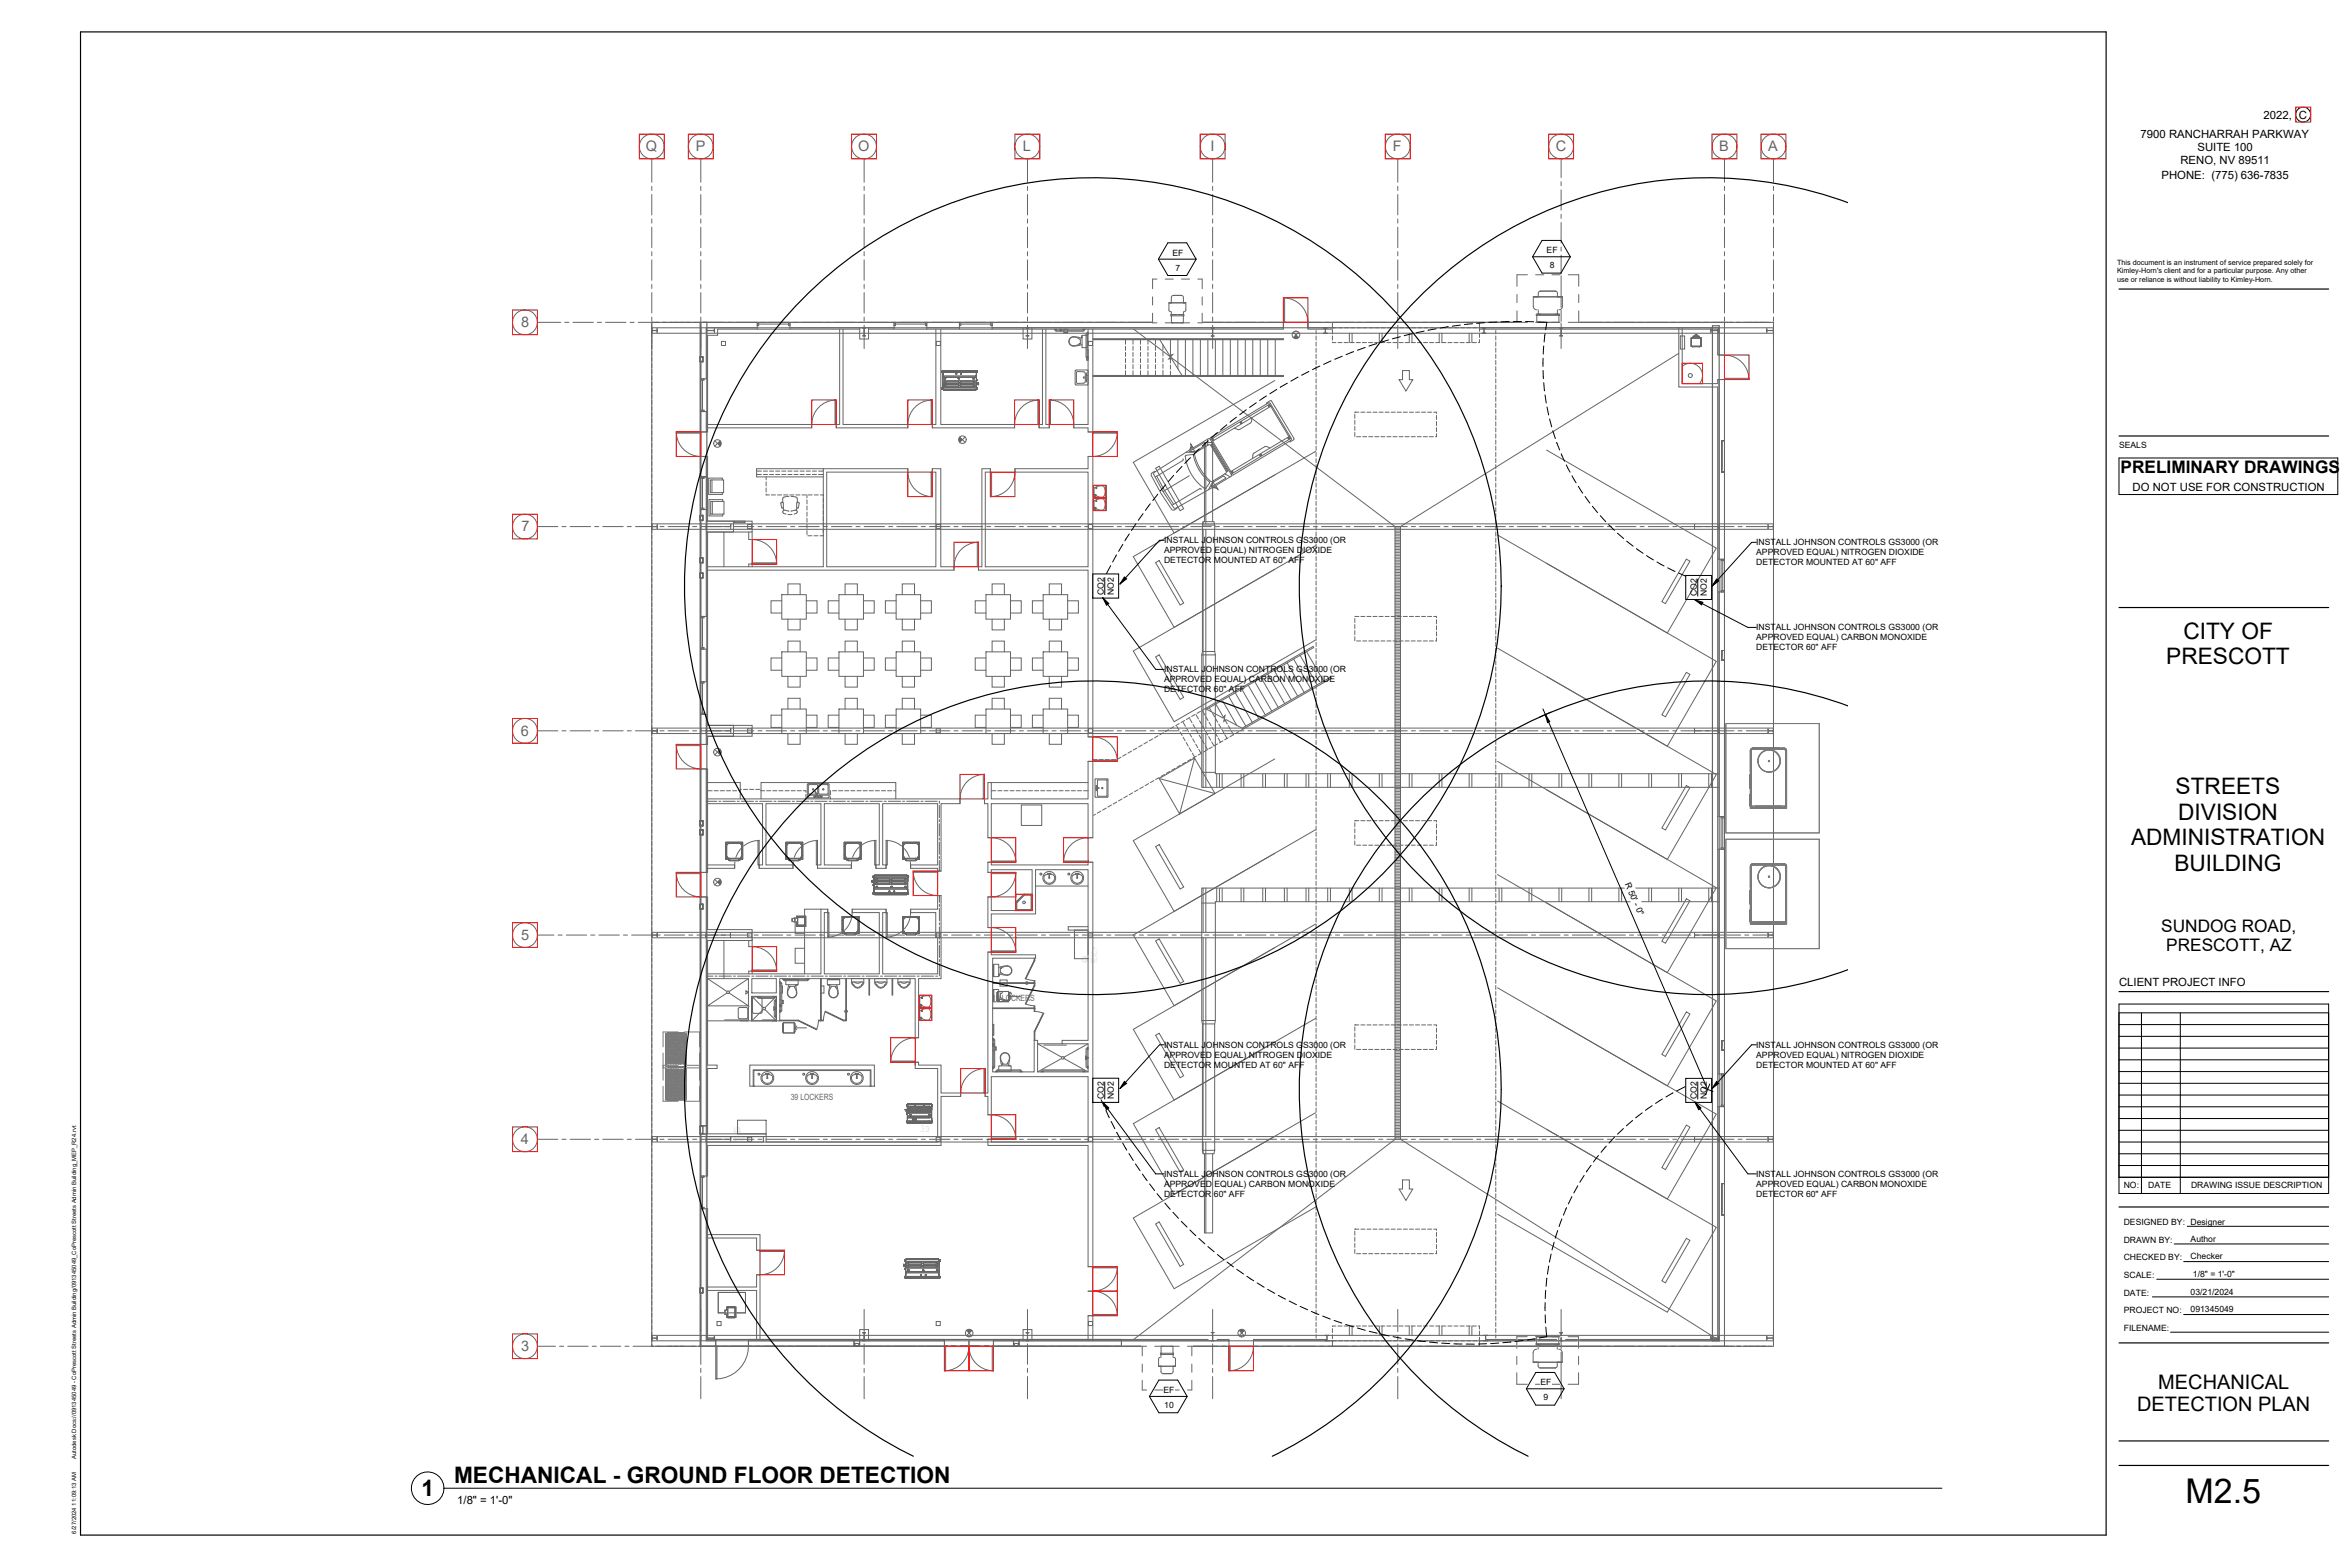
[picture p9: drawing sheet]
<svg xmlns="http://www.w3.org/2000/svg" width="914mm" height="610mm" viewBox="0 0 914 610" stroke-linecap="round" stroke-linejoin="round" font-family="sans-serif">
<defs><g id="words">
<text font-size="13.2" x="850.4" y="584.6">M2.5</text>
<g font-size="8.8">
<text x="849.6" y="248.6">CITY OF</text>
<text x="842.9" y="258.5">PRESCOTT</text>
<text x="846.6" y="309.1">STREETS</text>
<text x="847.5" y="318.9">DIVISION</text>
<text x="829.2" y="328.8">ADMINISTRATION</text>
<text x="846.1" y="338.7">BUILDING</text>
<text x="176.7" y="577.1">MECHANICAL - GROUND FLOOR DETECTION</text>
<text x="164" y="582.1">1</text>
</g>
<g font-size="7.8">
<text x="839.8" y="540.2">MECHANICAL</text>
<text x="831.6" y="548.8">DETECTION PLAN</text>
</g>
<g font-size="6.7">
<text x="825.1" y="184.1">PRELIMINARY DRAWINGS</text>
<text x="841" y="362.4">SUNDOG ROAD,</text>
<text x="842.9" y="369.9">PRESCOTT, AZ</text>
</g>
<g font-size="5.7" fill="#656565">
<text x="251.3" y="58.9">Q</text>
<text x="270.7" y="58.9">P</text>
<text x="334" y="58.9">O</text>
<text x="398" y="58.9">L</text>
<text x="471" y="58.9">I</text>
<text x="542" y="58.9">F</text>
<text x="605.4" y="58.9">C</text>
<text x="669" y="58.9">B</text>
<text x="688" y="58.9">A</text>
<text x="202.7" y="127.3">8</text>
<text x="202.9" y="206.7">7</text>
<text x="202.7" y="286.2">6</text>
<text x="202.8" y="365.6">5</text>
<text x="202.7" y="445.1">4</text>
<text x="202.7" y="525.6">3</text>
</g>
<g font-size="4.4">
<text x="880.7" y="46.2">2022,</text>
<text x="894.5" y="46.2">C</text>
<text x="832.9" y="53.9">7900 RANCHARRAH PARKWAY</text>
<text x="855" y="58.8">SUITE 100</text>
<text x="848.4" y="63.8">RENO, NV 89511</text>
<text x="841.1" y="69.8">PHONE: (775) 636-7835</text>
<text x="829.8" y="190.9">DO NOT USE FOR CONSTRUCTION</text>
<text x="824.5" y="383.6">CLIENT PROJECT INFO</text>
<text x="177.9" y="585">1/8&quot; = 1'-0&quot;</text>
</g>
<g font-size="3.4">
<text x="456.2" y="99.5">EF</text>
<text x="601.8" y="98.6">EF</text>
<text x="457.4" y="105.4">7</text>
<text x="603" y="104.4">8</text>
<text x="824.5" y="174.3">SEALS</text>
<text x="453" y="211.4">INSTALL JOHNSON CONTROLS GS3000 (OR</text>
<text x="453" y="215.2">APPROVED EQUAL) NITROGEN DIOXIDE</text>
<text x="683.4" y="212.2">INSTALL JOHNSON CONTROLS GS3000 (OR</text>
<text x="453" y="219.1">DETECTOR MOUNTED AT 60&quot; AFF</text>
<text x="683.4" y="216">APPROVED EQUAL) NITROGEN DIOXIDE</text>
<text x="683.4" y="219.9">DETECTOR MOUNTED AT 60&quot; AFF</text>
<text x="429.5" y="231.5" transform="rotate(-90 429.5 231.5)">CO2</text>
<text x="433.3" y="231.5" transform="rotate(-90 433.3 231.5)">NO2</text>
<text x="660.2" y="232" transform="rotate(-90 660.2 232)">CO2</text>
<text x="664.1" y="232" transform="rotate(-90 664.1 232)">NO2</text>
<text x="683.4" y="245.3">INSTALL JOHNSON CONTROLS GS3000 (OR</text>
<text x="683.4" y="249.1">APPROVED EQUAL) CARBON MONOXIDE</text>
<text x="683.4" y="252.9">DETECTOR 60&quot; AFF</text>
<text x="453" y="261.6">INSTALL JOHNSON CONTROLS GS3000 (OR</text>
<text x="453" y="265.4">APPROVED EQUAL) CARBON MONOXIDE</text>
<text x="453" y="269.3">DETECTOR 60&quot; AFF</text>
<text x="632.2" y="343.7" transform="rotate(67 632.2 343.7)">R 50' - 0&quot;</text>
<text x="453" y="407.6">INSTALL JOHNSON CONTROLS GS3000 (OR</text>
<text x="683.4" y="407.6">INSTALL JOHNSON CONTROLS GS3000 (OR</text>
<text x="453" y="411.5">APPROVED EQUAL) NITROGEN DIOXIDE</text>
<text x="683.4" y="411.5">APPROVED EQUAL) NITROGEN DIOXIDE</text>
<text x="453" y="415.3">DETECTOR MOUNTED AT 60&quot; AFF</text>
<text x="683.4" y="415.3">DETECTOR MOUNTED AT 60&quot; AFF</text>
<text x="429.5" y="427.7" transform="rotate(-90 429.5 427.7)">CO2</text>
<text x="433.3" y="427.7" transform="rotate(-90 433.3 427.7)">NO2</text>
<text x="660.2" y="427.7" transform="rotate(-90 660.2 427.7)">CO2</text>
<text x="664.1" y="427.7" transform="rotate(-90 664.1 427.7)">NO2</text>
<text x="453" y="457.9">INSTALL JOHNSON CONTROLS GS3000 (OR</text>
<text x="453" y="461.7">APPROVED EQUAL) CARBON MONOXIDE</text>
<text x="683.4" y="457.9">INSTALL JOHNSON CONTROLS GS3000 (OR</text>
<text x="683.4" y="461.7">APPROVED EQUAL) CARBON MONOXIDE</text>
<text x="453" y="465.5">DETECTOR 60&quot; AFF</text>
<text x="683.4" y="465.5">DETECTOR 60&quot; AFF</text>
<text x="826.4" y="462.4">NO:</text>
<text x="835.9" y="462.4">DATE</text>
<text x="852.5" y="462.4">DRAWING ISSUE DESCRIPTION</text>
<text x="826.4" y="476.5">DESIGNED BY:</text>
<text x="852.4" y="476.5">Designer</text>
<text x="826.4" y="483.4">DRAWN BY:</text>
<text x="852.4" y="483">Author</text>
<text x="826.4" y="490.3">CHECKED BY:</text>
<text x="852.4" y="489.9">Checker</text>
<text x="826.4" y="497.1">SCALE:</text>
<text x="853.3" y="496.7">1/8&quot; = 1'-0&quot;</text>
<text x="826.4" y="504">DATE:</text>
<text x="852.4" y="503.6">03/21/2024</text>
<text x="826.4" y="510.8">PROJECT NO:</text>
<text x="852.4" y="510.5">091345049</text>
<text x="826.4" y="517.7">FILENAME:</text>
<text x="599.4" y="538.9">EF</text>
<text x="452.7" y="541.9">EF</text>
<text x="600.6" y="544.8">9</text>
<text x="453" y="547.8">10</text>
</g>
<g font-size="3.4" fill="#656565">
<text x="386.1" y="389.5">10 LOCKERS</text>
<text x="307.7" y="428">39 LOCKERS</text>
</g>
<g font-size="3" fill="#656565">
<text x="423.2" y="374.6" transform="rotate(-90 423.2 374.6)">ADA</text>
<text x="426.9" y="374.6" transform="rotate(-90 426.9 374.6)">BENCH</text>
<text x="285.4" y="440.9">ADA</text>
<text x="285.4" y="444.5">BENCH</text>
</g>
<g font-size="2.8">
<text x="823.8" y="103.1">This document is an instrument of service prepared solely for</text>
<text x="823.8" y="106.4">Kimley-Horn's client and for a particular purpose. Any other</text>
<text x="823.8" y="109.6">use or reliance is without liability to Kimley-Horn.</text>
</g>
<g font-size="2.3">
<text x="29.7" y="567.6" transform="rotate(-90 29.7 567.6)">Autodesk Docs://091345049 - CoPrescott Streets Admin Building/091345049_CoPrescott Streets Admin Building_MEP_R24.rvt</text>
<text x="29.7" y="596.6" transform="rotate(-90 29.7 596.6)">6/27/2024 11:09:13 AM</text>
</g>
</g></defs>
<g fill="#656565">
<path d="M504.3 130.3l1 1-.6 .4h-.8l-.7-.4z"/>
<path d="M373.4 170l1.1 1-1.1 1.1-.4-1z"/>
<path d="M280.2 171.5l.5 1-.5 1.1-1-1.1z"/>
<path d="M280.2 291.5l.5 1.1-.5 1-1-1z"/>
<path d="M280.2 342.1l.5 1.1-.5 1-1-1z"/>
<path d="M376.1 517.5l1.1-.4 1 .5-1.1 1z"/>
<path d="M482.1 517.5l1.1-.4 1.1 .5-1.1 1z"/>
<path d="M493.5 157.7l.5-.3 .3 .5-.5 .3z"/>
<path d="M482.5 164.3l.5-.3 .3 .5-.5 .3z"/>
<path d="M471.5 170.9l.5-.3 .3 .5-.5 .4z"/>
<path d="M501.1 170.4l.5-.4 .3 .6-.5 .3z"/>
<path d="M490.1 177l.5-.3 .3 .5-.5 .3z"/>
<path d="M479 183.6l.5-.3 .3 .5-.5 .3z"/>
</g>
<g fill="none" stroke="#757575" stroke-width=".39">
<path d="M542.8 219.7h2.1M542.8 219.1h2.1M542.8 218.5h2.1M542.8 218h2.1M542.8 217.4h2.1M542.8 216.8h2.1M542.8 216.2h2.1M542.8 215.6h2.1M542.8 215h2.1M542.8 214.4h2.1M542.8 213.8h2.1M542.8 213.2h2.1"/>
<path d="M542.8 212.6h2.1M542.8 212h2.1M542.8 211.4h2.1M542.8 210.8h2.1M542.8 210.2h2.1M542.8 209.6h2.1M542.8 209h2.1M542.8 208.4h2.1M542.8 207.8h2.1M542.8 207.2h2.1M542.8 206.6h2.1M542.8 206h2.1"/>
<path d="M542.8 205.4h2.1M542.8 239.4h2.1M542.8 238.8h2.1M542.8 238.2h2.1M542.8 237.6h2.1M542.8 237h2.1M542.8 236.4h2.1M542.8 235.8h2.1M542.8 235.2h2.1M542.8 234.6h2.1M542.8 234h2.1M542.8 233.4h2.1"/>
<path d="M542.8 232.8h2.1M542.8 232.3h2.1M542.8 231.7h2.1M542.8 231.1h2.1M542.8 230.5h2.1M542.8 229.9h2.1M542.8 229.3h2.1M542.8 228.7h2.1M542.8 228.1h2.1M542.8 227.5h2.1M542.8 226.9h2.1M542.8 226.3h2.1"/>
<path d="M542.8 225.7h2.1M542.8 225.1h2.1M542.8 224.5h2.1M542.8 223.9h2.1M542.8 223.3h2.1M542.8 222.7h2.1M542.8 222.1h2.1M542.8 221.5h2.1M542.8 220.9h2.1M542.8 220.3h2.1M542.8 259.7h2.1M542.8 259.1h2.1"/>
<path d="M542.8 258.5h2.1M542.8 257.9h2.1M542.8 257.3h2.1M542.8 256.7h2.1M542.8 256.1h2.1M542.8 255.5h2.1M542.8 254.9h2.1M542.8 254.3h2.1M542.8 253.7h2.1M542.8 253.1h2.1M542.8 252.5h2.1M542.8 251.9h2.1"/>
<path d="M542.8 251.3h2.1M542.8 250.7h2.1M542.8 250.1h2.1M542.8 249.5h2.1M542.8 248.9h2.1M542.8 248.3h2.1M542.8 247.7h2.1M542.8 247.2h2.1M542.8 246.6h2.1M542.8 246h2.1M542.8 245.4h2.1M542.8 244.8h2.1"/>
<path d="M542.8 244.2h2.1M542.8 243.6h2.1M542.8 243h2.1M542.8 242.4h2.1M542.8 241.8h2.1M542.8 241.2h2.1M542.8 240.6h2.1M542.8 240h2.1M542.8 279.9h2.1M542.8 279.3h2.1M542.8 278.7h2.1M542.8 278.1h2.1"/>
<path d="M542.8 277.5h2.1M542.8 276.9h2.1M542.8 276.4h2.1M542.8 275.8h2.1M542.8 275.2h2.1M542.8 274.6h2.1M542.8 274h2.1M542.8 273.4h2.1M542.8 272.8h2.1M542.8 272.2h2.1M542.8 271.6h2.1M542.8 271h2.1"/>
<path d="M542.8 270.4h2.1M542.8 269.8h2.1M542.8 269.2h2.1M542.8 268.6h2.1M542.8 268h2.1M542.8 267.4h2.1M542.8 266.8h2.1M542.8 266.2h2.1M542.8 265.6h2.1M542.8 265h2.1M542.8 264.4h2.1M542.8 263.8h2.1"/>
<path d="M542.8 263.2h2.1M542.8 262.6h2.1M542.8 262h2.1M542.8 261.5h2.1M542.8 260.9h2.1M542.8 260.3h2.1M542.8 299.6h2.1M542.8 299h2.1M542.8 298.4h2.1M542.8 297.8h2.1M542.8 297.2h2.1M542.8 296.6h2.1"/>
<path d="M542.8 296h2.1M542.8 295.4h2.1M542.8 294.8h2.1M542.8 294.2h2.1M542.8 293.6h2.1M542.8 293h2.1M542.8 292.4h2.1M542.8 291.8h2.1M542.8 291.2h2.1M542.8 290.7h2.1M542.8 290.1h2.1M542.8 289.5h2.1"/>
<path d="M542.8 288.9h2.1M542.8 288.3h2.1M542.8 287.7h2.1M542.8 287.1h2.1M542.8 286.5h2.1M542.8 285.9h2.1M542.8 285.3h2.1M542.8 284.7h2.1M542.8 284.1h2.1M542.8 283.5h2.1M542.8 282.9h2.1M542.8 282.3h2.1"/>
<path d="M542.8 281.7h2.1M542.8 281.1h2.1M542.8 280.5h2.1M542.8 319.9h2.1M542.8 319.3h2.1M542.8 318.7h2.1M542.8 318.1h2.1M542.8 317.5h2.1M542.8 316.9h2.1M542.8 316.3h2.1M542.8 315.7h2.1M542.8 315.1h2.1"/>
<path d="M542.8 314.5h2.1M542.8 313.9h2.1M542.8 313.3h2.1M542.8 312.7h2.1M542.8 312.1h2.1M542.8 311.5h2.1M542.8 310.9h2.1M542.8 310.3h2.1M542.8 309.7h2.1M542.8 309.1h2.1M542.8 308.5h2.1M542.8 307.9h2.1"/>
<path d="M542.8 307.3h2.1M542.8 306.7h2.1M542.8 306.1h2.1M542.8 305.5h2.1M542.8 305h2.1M542.8 304.4h2.1M542.8 303.8h2.1M542.8 303.2h2.1M542.8 302.6h2.1M542.8 302h2.1M542.8 301.4h2.1M542.8 300.8h2.1"/>
<path d="M542.8 300.2h2.1M542.8 339.5h2.1M542.8 338.9h2.1M542.8 338.3h2.1M542.8 337.7h2.1M542.8 337.1h2.1M542.8 336.5h2.1M542.8 335.9h2.1M542.8 335.3h2.1M542.8 334.7h2.1M542.8 334.2h2.1M542.8 333.6h2.1"/>
<path d="M542.8 333h2.1M542.8 332.4h2.1M542.8 331.8h2.1M542.8 331.2h2.1M542.8 330.6h2.1M542.8 330h2.1M542.8 329.4h2.1M542.8 328.8h2.1M542.8 328.2h2.1M542.8 327.6h2.1M542.8 327h2.1M542.8 326.4h2.1"/>
<path d="M542.8 325.8h2.1M542.8 325.2h2.1M542.8 324.6h2.1M542.8 324h2.1M542.8 323.4h2.1M542.8 322.8h2.1M542.8 322.2h2.1M542.8 321.6h2.1M542.8 321h2.1M542.8 320.4h2.1M542.8 359.8h2.1M542.8 359.2h2.1"/>
<path d="M542.8 358.6h2.1M542.8 358h2.1M542.8 357.4h2.1M542.8 356.8h2.1M542.8 356.2h2.1M542.8 355.6h2.1M542.8 355h2.1M542.8 354.4h2.1M542.8 353.8h2.1M542.8 353.2h2.1M542.8 352.6h2.1M542.8 352h2.1"/>
<path d="M542.8 351.4h2.1M542.8 350.8h2.1M542.8 350.2h2.1M542.8 349.6h2.1M542.8 349h2.1M542.8 348.5h2.1M542.8 347.9h2.1M542.8 347.3h2.1M542.8 346.7h2.1M542.8 346.1h2.1M542.8 345.5h2.1M542.8 344.9h2.1"/>
<path d="M542.8 344.3h2.1M542.8 343.7h2.1M542.8 343.1h2.1M542.8 342.5h2.1M542.8 341.9h2.1M542.8 341.3h2.1M542.8 340.7h2.1M542.8 340.1h2.1M542.8 379.4h2.1M542.8 378.8h2.1M542.8 378.2h2.1M542.8 377.7h2.1"/>
<path d="M542.8 377.1h2.1M542.8 376.5h2.1M542.8 375.9h2.1M542.8 375.3h2.1M542.8 374.7h2.1M542.8 374.1h2.1M542.8 373.5h2.1M542.8 372.9h2.1M542.8 372.3h2.1M542.8 371.7h2.1M542.8 371.1h2.1M542.8 370.5h2.1"/>
<path d="M542.8 369.9h2.1M542.8 369.3h2.1M542.8 368.7h2.1M542.8 368.1h2.1M542.8 367.5h2.1M542.8 366.9h2.1M542.8 366.3h2.1M542.8 365.7h2.1M542.8 365.1h2.1M542.8 364.5h2.1M542.8 363.9h2.1M542.8 363.4h2.1"/>
<path d="M542.8 362.8h2.1M542.8 362.2h2.1M542.8 361.6h2.1M542.8 361h2.1M542.8 360.4h2.1M542.8 399.7h2.1M542.8 399.1h2.1M542.8 398.5h2.1M542.8 397.9h2.1M542.8 397.3h2.1M542.8 396.7h2.1M542.8 396.1h2.1"/>
<path d="M542.8 395.5h2.1M542.8 394.9h2.1M542.8 394.3h2.1M542.8 393.7h2.1M542.8 393.1h2.1M542.8 392.6h2.1M542.8 392h2.1M542.8 391.4h2.1M542.8 390.8h2.1M542.8 390.2h2.1M542.8 389.6h2.1M542.8 389h2.1"/>
<path d="M542.8 388.4h2.1M542.8 387.8h2.1M542.8 387.2h2.1M542.8 386.6h2.1M542.8 386h2.1M542.8 385.4h2.1M542.8 384.8h2.1M542.8 384.2h2.1M542.8 383.6h2.1M542.8 383h2.1M542.8 382.4h2.1M542.8 381.8h2.1"/>
<path d="M542.8 381.2h2.1M542.8 380.6h2.1M542.8 380h2.1M542.8 420h2.1M542.8 419.4h2.1M542.8 418.8h2.1M542.8 418.2h2.1M542.8 417.6h2.1M542.8 417h2.1M542.8 416.4h2.1M542.8 415.8h2.1M542.8 415.2h2.1"/>
<path d="M542.8 414.6h2.1M542.8 414h2.1M542.8 413.4h2.1M542.8 412.8h2.1M542.8 412.2h2.1M542.8 411.6h2.1M542.8 411h2.1M542.8 410.4h2.1M542.8 409.8h2.1M542.8 409.2h2.1M542.8 408.6h2.1M542.8 408h2.1"/>
<path d="M542.8 407.4h2.1M542.8 406.9h2.1M542.8 406.3h2.1M542.8 405.7h2.1M542.8 405.1h2.1M542.8 404.5h2.1M542.8 403.9h2.1M542.8 403.3h2.1M542.8 402.7h2.1M542.8 402.1h2.1M542.8 401.5h2.1M542.8 400.9h2.1"/>
<path d="M542.8 400.3h2.1M542.8 439.6h2.1M542.8 439h2.1M542.8 438.4h2.1M542.8 437.8h2.1M542.8 437.2h2.1M542.8 436.6h2.1M542.8 436.1h2.1M542.8 435.5h2.1M542.8 434.9h2.1M542.8 434.3h2.1M542.8 433.7h2.1"/>
<path d="M542.8 433.1h2.1M542.8 432.5h2.1M542.8 431.9h2.1M542.8 431.3h2.1M542.8 430.7h2.1M542.8 430.1h2.1M542.8 429.5h2.1M542.8 428.9h2.1M542.8 428.3h2.1M542.8 427.7h2.1M542.8 427.1h2.1M542.8 426.5h2.1"/>
<path d="M542.8 425.9h2.1M542.8 425.3h2.1M542.8 424.7h2.1M542.8 424.1h2.1M542.8 423.5h2.1M542.8 422.9h2.1M542.8 422.3h2.1M542.8 421.7h2.1M542.8 421.2h2.1M542.8 420.6h2.1M542.8 442.6h2.1M542.8 442h2.1"/>
<path d="M542.8 441.4h2.1M542.8 440.8h2.1M542.8 440.2h2.1"/>
</g>
<g fill="none" stroke="#656565" stroke-width=".46">
<path d="M272.4 125.4h2.6v312.6h-2.6zM666.3 126.7h2.6v394.9h-2.6zM272.4 319.2h1.1v2.1h-1.1M272.4 319.5h1.1M272.4 323h1.1M272.4 324.6h1.1M272.4 322.7h1.1v2.1h-1.1M272.4 321.1h1.1M308.2 357.4v1M308.2 358.4l1.1 .3M309.3 358.2v.5M309.3 357.6v.6"/>
<path d="M309.3 357.1v.5M309.3 357.1h1v1.6h-1M309.3 357.6h.1M309.3 358.2h.1M309.3 357.1l-1.1 .3M309.3 357.8v.1M310 357.1v-.6h3.5v3.9h-3.5v-1.7M310.3 356.9h2.8v3h-2.8zM272.4 441.2h2.6v79.9h57.3v2.6h-59.9zM282.1 509.7v1.4M282.1 511.2v.1M282.1 509.7v1.6"/>
<path d="M282.1 509.7h1v1.4M282.8 511.3v1.1h.5M283.1 511.2l-1 .1M283.1 508.7h2.9v3.5h-2.9zM283.3 508.7v-.4h2.5v.4M283.3 512.2v.4h2.5v-.4M283.3 508.5h-.5v1.2M283.8 508.5h.1M283.8 512.4h.1M285.3 512.4h.1M285.3 508.5h.1M285.8 508.5h.5v3.9h-.5"/>
<path d="M334.5 521.1h59.9v2.6h-59.9zM396.5 521.1h39.9v2.6h-39.9z"/>
<circle cx="283.8" cy="508.5" r=".03"/>
<circle cx="283.8" cy="512.4" r=".03"/>
<circle cx="285.3" cy="512.4" r=".03"/>
<circle cx="285.3" cy="508.5" r=".03"/>
</g>
<g fill="none" stroke="#656565" stroke-width=".39">
<path d="M253.6 61.8v9.1M253.6 72.5v1.6M253.6 75.7v7.9M272.7 61.8v9.1M272.7 72.5v1.6M272.7 75.7v7.9M336.2 61.8v9.1M336.2 72.5v1.6M336.2 75.7v7.9M399.8 61.8v9.1M399.8 72.5v1.6M399.8 75.7v7.9"/>
<path d="M471.8 61.8v9.1M471.8 72.5v1.6M471.8 75.7v7.9M543.9 61.8v9.1M543.9 72.5v1.6M543.9 75.7v7.9M607.4 61.8v7.3M607.4 70.7v1.6M607.4 73.8v8M671 61.8v9.1M671 72.5v1.6M671 75.7v7.9"/>
<path d="M690.1 61.8v9.1M690.1 72.5v1.6M690.1 75.7v7.9M253.6 85.2v1.6M253.6 88.4v7.9M253.6 97.9v1.6M272.7 85.2v1.6M272.7 88.4v7.9M272.7 97.9v1.6M336.2 85.2v1.6M336.2 88.4v7.9M336.2 97.9v1.6"/>
<path d="M399.8 85.2v1.6M399.8 88.4v7.9M399.8 97.9v1.6M471.8 85.2v1.6M471.8 88.4v7.9M471.8 97.9v1.6M543.9 85.2v1.6M543.9 88.4v7.9M543.9 97.9v1.6M607.4 83.4v1.6M607.4 86.6v7.9M607.4 96.1v1.6"/>
<path d="M607.4 99.3v7.2M671 85.2v1.6M671 88.4v7.9M671 97.9v1.6M690.1 85.2v1.6M690.1 88.4v7.9M690.1 97.9v1.6M253.6 101.1v7.9M253.6 110.6v1.6M253.6 113.8v8M272.7 101.1v7.9M272.7 110.6v1.6"/>
<path d="M272.7 113.8v8M336.2 101.1v7.9M336.2 110.6v1.6M336.2 113.8v8M399.8 101.1v7.9M399.8 110.6v1.6M399.8 113.8v8M448.5 115.5v3.2M450.2 108.6h-1.7v3.7M453.4 108.6h3.1M454.8 117.8v2.9l.6 .5M454.8 117.8h6.6"/>
<path d="M454.8 117.8h1M455.8 117.8h-.8h6.3h-.8M456.6 114.9h3.1M456.6 114.9l-.8 .5v2.4M459.7 114.9l.7 .6 .1 2.3M459.7 108.6h3.2M460.5 117.8h.9M461.4 117.8v2.8l-.6 .7M466.1 108.6h1.7v3.7M467.8 115.5v3.2M471.8 101.1v7.9M471.8 110.6v1.6"/>
<path d="M471.8 113.8v8M499.4 115.9a9.8 9.8 0 0 1 9.5 11.6v.5h9.6M499.4 115.9h.5v9.5h-.5v2.1zM543.9 101.1v7.9M543.9 110.6v1.6M543.9 113.8v8M590.3 114.6v3.1M594.3 106.9h-4v4.5M596.6 115.5l.1 4.1 .5 .7 .8 .2M596.6 115.5h11.3M596.6 115.5h2M597.5 106.9h3.2"/>
<path d="M598.6 115.5h-1.9h11.1h-1.8M599.2 113.3l-.6 .4v1.8M599.3 113.3h5.9M599.3 113.3h.1M603.9 106.9h3.1M605.2 113.3h.1M605.3 113.3l.7 .5v1.7M606 115.5h1.9M607.4 107.3v8M607.4 115.7v3.9M607.9 115.5v4.1l-.5 .7-.8 .2M610.2 106.9h4.1v4.5"/>
<path d="M614.3 114.6v3.1M671 101.1v7.9M671 110.6v1.6M671 113.8v8M690.1 101.1v7.9M690.1 110.6v1.6M690.1 113.8v8M209.1 125.4h9.1M219.7 125.4h1.6M222.9 125.4h8M232.5 125.4h1.5M235.6 125.4h8"/>
<path d="M245.2 125.4h1.6M248.4 125.4h8.3M253.6 127.9l.2 .6h1.8l.1-.6v1.3l-.2-.6h-1.7l-.2 .6zM253.6 123.3v1.6M253.6 125.4v.9M253.6 126.5v9.4M253.6 136.7v1.5M253.6 139v1.6M257.5 125.4h2M259.8 125.4h9.2M269.4 125.4h178.7M272.4 138.7h1.1v2.1h-1.1z"/>
<path d="M272.4 139h1.1M272.7 138.3v-12.9h-19.1v398.3h19.1M272.7 127.5h-19.1v2.1h19.1M272.7 123.3v1.6M274.9 127.9l.3 .6h2.6l.2-.6v1.3l-.3-.6h-2.6l-.2 .6zM280.7 132.9h1.6v1.5h-1.6zM294.7 127.5h-19.9v19.9M294.7 125.5h.5v1.2h-.5zM294.7 125.4v2.6M295.2 126.1h11.6M306.8 125.5h.6v1.2h-.6zM307.4 127.5h40.5"/>
<path d="M307.4 125.4v2.6M326.7 128v37.1h-1.3v1.4h27.8v-1.4h-25.2v-37.1M334.5 128h-55.3v2.4h-3.9v37.6h-2.6v.5h-9.6v-.5h9.6M334.5 127.5v4.4h3.5v-4.4M335.7 127.5h1.1l-.5 .2v2.8l.5 .2h-1.1l.5-.2v-2.8zM336.2 123.3v1.6M336.2 126.5v9.1M347.9 125.5h.5v1.2h-.5zM347.9 125.4v2.6M348.4 126.1h11.7M360.1 125.5h.5v1.2h-.5zM360.6 127.5h12.7"/>
<path d="M360.6 125.4v2.6M364.2 128v37.1h-1.4v1.4M364.4 132.9h1.5v1.5h-1.5zM366.1 128v37.1h28.7v1.4h-32M373.3 125.5h.6v1.2h-.6zM373.3 125.4v2.6M373.9 126.1h11.6M385.5 125.5h.5v1.2h-.5zM386 127.5h113.4v-2.1h-31.2h121.7h-14.2v2.1h93.2v10.6M386 125.4v2.6M398.1 127.5v4.4h3.4v-4.4M399.3 127.5l1 .1z"/>
<path d="M399.3 130.6l1 .1zM399.8 127.7v2.8M399.8 123.3v1.6M399.8 126.5v9.1M405.6 128v37.1h-1.3v1.4h4v-1.4h-1.3v-37.1M410.2 128l.9 .1M410.2 128.1l.3 .1M410.9 128.2l-.4 .1 .5 .5h10.5l.5-.5-.4-.1M411.1 128l-.1 .4h1.6M412.4 128l.6 .2M412.4 128.1h.8M413.2 128l-.3 .8-.3-.6"/>
<path d="M414 128.8v.7h1.4v-.7M414 128.4v-.4h1.4v.4M414 129.3h1.4M414.6 129.5h.2M417.7 131.1l2.7 .8v1.8l-2.7 .8M417.7 131.1a1.73 1.73 0 0 0-1.7 1.7 1.73 1.73 0 0 0 1.7 1.7M420.8 131h.1M420.8 130.7l.2 .6M421 131.6l-.9-.3a3.1 3.1 0 0 0-4.1 .8 1.86 1.86 0 0 0 1.7 2.6l3.3-.6M421 131.1h.1M421.1 130.5l2 .1-.2 4.7-1.9-.2zM421.4 128l.1 .4h-8.5"/>
<path d="M422.2 128l-.8 .1M422.2 128.1l-.2 .1M423 136h.4v4.2h-.6v-.9M423.2 129.4l.2-.2v.9l-.4-.1v8.8l.4-.1v.9l-.2-.2M423.2 129.8l-.1-.4-.5 .6v8.8l.5 .6 .1-.4M423.4 128v37.1h-5.6v1.4h5.6v1.5h1.8v-40M423.5 132.9h1.6v1.5h-1.6zM425.2 131.8h74.2v.4h-74.2M437.9 132.1v1.8M437.9 134.7v1.6M437.9 137.1v1.6M437.9 139.5v1.6"/>
<path d="M440.9 132.1v1.8M440.9 134.7v1.6M440.9 137.1v1.6M440.9 139.5v1.6M441.1 128l101.7 76.9M443.8 132.1v1.8M443.8 134.7v1.6M443.8 137.1v1.6M443.8 139.5v1.6M446.7 132.1v1.8M446.7 134.7v1.6M446.7 137.1v1.6"/>
<path d="M446.7 139.5v1.6M448.5 121.8v3.8h1.7M449.6 132.1v1.8M449.6 134.7v1.6M449.6 137.1v1.6M449.6 139.5v1.6M451.4 132.3l3.7 6 1.2-.4-1.5 1.8 1-.2 4.1 6.6M452.5 134.2v1.9M452.5 136.9v1.6M452.5 139.3v1.6M453.4 125.6h9.5M455.4 132.1v9.1"/>
<path d="M455.4 121.2l.1 .1M455.6 122.4h5v.5h-5zM455.8 121.3v1.1h.2M455.8 122.9v2.7M458.3 132.1v11.4M460.4 122.9v2.7M460.5 121.3v1.1h-.3M461.2 132.1v13.9M464.2 132.1v13.9M467.1 132.1v13.9M467.8 121.8v3.8h-1.7M470 132.1v13.9"/>
<path d="M471.3 127.5h1.1l-.5 .2v2.9l.5 .2h-1.1l.5-.2v-2.9zM471.8 123.3v1.6M471.8 126.5v9.1M472.9 132.1v13.9M475.8 132.1v13.9M478.7 132.1v13.9M481.6 132.1v13.9M484.6 132.1v13.9M487.5 132.2v13.9M490.4 132.1v13.9M493.3 132.2v13.9M496.2 132.2v13.9"/>
<path d="M499.4 127.5v.5h-161.4M503.2 129.2l2.1 2.1M505.3 129.2l-2.1 2.1M508.9 125.4h9.6v2.1h-9.6zM512.1 128.6v1.3M512.1 130.7v1.6M512.1 133.1v1.6M512.1 135.5v1.6M512.1 137.8v1.6M515 127.5h1.4l-.7 .2v1.8l.7 .2h-1.4l.7-.2v-1.8zM518.5 127.5h.1M518.5 128.3v1.6"/>
<path d="M518.5 130.7v1.6M518.5 133.1v.2h1.3M520.6 133.3h1.6M523 133.3h1.6M525 129.6v3.7M525.4 133.3h1.6M526.1 129.6v3.7M527.8 133.3h1.5M530.1 133.3h1.6M532.5 133.3h1.6M534.9 133.3h1.6M536.7 129.6v3.7"/>
<path d="M537.3 133.3h1.5M537.8 129.6v3.7M539.6 133.3h1.6M542 133.3h1.6M543.9 123.3v1.6M543.9 126.5v9.1M544.4 133.3h1.6M548.3 129.6v3.7h-1.5M549.1 133.3h1.6M549.4 129.6v3.7M551.5 133.3h1.6M553.9 133.3h1.6"/>
<path d="M556.3 133.3h1.5M558.6 133.3h1.6M560 129.6v3.7M561 133.3h1.6M561.1 129.6v3.7M563.4 133.3h1.6M565.8 133.3h1.5M568.1 133.3h1.6M570.5 133.3h1.6M571.7 129.6v3.7M572.7 129.6v3.7M572.9 133.3h1.6"/>
<path d="M575.7 127.5h-303v2.1h303M575.7 127.5h95.3v2.1h-95.3M575.7 128h92.7v10.1h.5M575.7 127.5v1.4M575.7 129.7v1.6M575.7 132.1v1.2h-.4M576.7 129.6l1.4 .1zM576.7 127.5l1.4 .1zM577.5 127.7v1.8M582 128.6v1.3M582 130.7v1.6M582 133.1v1.6"/>
<path d="M582 135.5v1.6M582 137.8v1.6M590.3 120.9v4.5h4M597.5 125.4h9.5M597.8 122.2h9v.5h-9zM598 122.7v2.7M598.6 120.5v1.7h.9M605 122.2h.9M606 120.5v1.7M606.6 122.7v2.7M606.9 127.5h1.1l-.5 .2v2.8l.5 .2h-1.1l.5-.2v-2.8zM607.4 120.6v4.4"/>
<path d="M607.4 125.8v9.8M614.3 120.9v4.5h-4.1M614.7 125.4h56.3v12.7h-2.1M614.7 125.4h56.3v45.6v-23.4h-2.1v70M614.7 125.4h8.6M624.8 125.4h1.6M628 125.4h8M637.6 125.4h1.5M640.7 125.4h8M650.3 125.4h1.6M653.2 127.5v23.1h15.2v370.5h-53.8M653.2 137.5l-108.3 67.4"/>
<path d="M653.4 125.4h8M653.8 130.7h1.7v5.1h-1.7zM654.6 127.5v21.7h13.8v-1.6h2.6v-.4h9.5v.4h-9.5v-9.5M658.1 131.5h3.8v3.2h-3.8zM658.4 134.7l.2 .2M658.6 134.9h.1M658.6 134.9h2.7M658.8 130.8v.7h2.4M658.8 130.8h1.2M658.8 130.8h.7M659.5 130.2h.5zM659.5 130.8h.5"/>
<path d="M659.5 130.8h-.7h1.2M659.5 130.2v.6M660 130.2h-.2M660 130.2h.1M660 130.2h.4h-.3M660 130.8h1.1M660 130.8h.4M660 130.8h1.1h-.7M660.4 130.8h.7M660.4 130.2v.6M661.1 130.8l.1 .7M661.2 131.5h.1"/>
<path d="M661.3 134.9h.1M661.5 131.5h.1M661.6 134.7l-.3 .2M663 125.4h1.6M665.6 127.9l.3 .6h2.7l.2-.6v1.3l-.3-.6h-2.6l-.3 .6zM666.2 125.4h8.4M668.9 138.1h2.1M671 125.4h19.1v165.2v-1.2M671 127.5h19.1v2.1h-19.1M671 138.1a9.5 9.5 0 0 1 9.5 9.5M671 123.3v1.6M671 126.5v9.1"/>
<path d="M675.4 125.4h1.9M677.7 125.4h11.2M687.4 127.9l.2 .6h2.3l.2-.6v1.3l-.2-.6h-2.3l-.2 .6zM689.7 125.4h.4v10.7M690.1 123.3v1.6M690.1 136.9v1.6M690.1 139.3v1.6M253.6 141.4v1.6M253.6 143.8v1.6M253.6 146.2v1.6M253.6 148.6v1.6M253.6 151v1.5"/>
<path d="M253.6 153.3v1.6M253.6 155.7v1.6M253.6 158.1v1.6M272.4 140.5h1.1M272.7 147.4h2.6M272.8 159.6h1.1v.5h-1.1zM272.8 147.4h1.1v.5h-1.1zM273.4 147.9v11.7M325.4 155.6a9.7 9.7 0 0 0-9.5 10.9M362.8 155.6a9.7 9.7 0 0 0-9.6 10.9M366.5 151h.1M366.5 151.1h.1"/>
<path d="M366.5 144.6h.1M366.5 144.7h.1M366.5 144.4h.1M366.5 144.7v.1M366.5 151.1v.2M366.5 151.3h.1M366.5 144.8h.1M366.5 151.3l.1 .1M366.5 144.8l.1 .1M366.5 150.9h.1M366.5 144.6h.2M366.5 144.4v.2"/>
<path d="M366.5 150.9v.1M366.5 151.1h.2M366.5 151h.2M366.5 144.7h.2M366.6 151.4h.1M366.6 144.9h.1M366.6 150.8l-.1 .1M366.6 144.3l-.1 .1M366.6 150.8h.1M366.6 144.3h.1M366.6 144.9h13.6M366.6 144.3l.3 .1"/>
<path d="M366.6 151.4h.3M366.6 150.8h.3M366.7 151.1h.1M366.7 144.7h.1M366.7 151.2h.1M366.7 151h.1M366.7 144.5h.1M366.7 144.6h.1M366.7 144.5v.1M366.7 151.1v.1M366.8 151.3h.1M366.8 150.9h.1"/>
<path d="M366.8 151h.1M366.8 144.8h.1M366.8 144.4h.1M366.8 144.6h.1M366.8 144.5v.1M366.8 151.1v.1M366.8 151.1h.1M366.8 151v.1M366.8 144.7h.1M366.8 144.6v.1M366.8 144.9h.1M366.9 150.8h.1"/>
<path d="M366.9 144.3h.1M366.9 150.4h.1M366.9 146h.1M366.9 145.2v.8M366.9 149.3v1.5M366.9 149.3h.1M366.9 145.1v.1M366.9 151.4h13.1M366.9 149.4h.1M366.9 145.1h.1M366.9 144.4h.1M366.9 151v.1"/>
<path d="M366.9 146.8h.1M366.9 146.3h.1M366.9 144.9h.1M366.9 151.4h.1M366.9 146.8h13M366.9 146.3h13M366.9 144.3h13M366.9 144.4h13M366.9 144.8h.1M366.9 151.4v.1M366.9 144.2v.1M366.9 144.2v7.3"/>
<path d="M367 146.8h.1M367 146.3h.1M367 144.8h.1M367 144.5h.1M367 144.8h12.8M367 144.4v.5M367 146.3v.5M367 144.2h.1M367.1 144.2h.1M367.1 144.2v.1M367.1 151.5v.2M367.1 151.7h12.6"/>
<path d="M367.1 144.2h12.6M367.1 151.6v.1M367.1 151.5h.1M367.4 150.5l.2 .2M367.4 150.5h.1M367.4 148.3h.1M367.4 148.3v2.2M367.5 147.2h.1M367.5 147.2h.5M367.5 147.1v.1M367.5 147.3h.1M367.5 147.3h.4"/>
<path d="M367.5 150.5l.1 .1M367.5 148.3v2.2M367.5 147.2v.1M367.6 148.1l-.2 .2M367.6 150.6v.1M367.6 148.1v.1M367.6 148.2l-.1 .1M367.6 150.7h11.6M367.6 148.1h11.6M367.6 150.6h11.6M367.8 148.9h.1M367.8 148.8h.1"/>
<path d="M367.8 148.9l.3 .3M367.8 150h.1M367.8 149.9h.1M367.8 150l.3 .3M367.8 148.8v.1M367.8 149.9v.1M367.9 147.2h.1M367.9 148.9h.1M367.9 148.8h.1M367.9 150h.1M367.9 149.9h.1M367.9 147.2v.1"/>
<path d="M367.9 147.3h.1M367.9 148.9l.2 .3M367.9 150l.2 .2M367.9 148.8v.1M367.9 149.9v.1M367.9 147.1l.1 .1M368 147.2h.1M368.1 149.2h.1M368.1 148.5v.1M368.1 150.2v.1M368.1 149.6v.1M368.1 148.6l-.2 .2"/>
<path d="M368.1 148.5l-.3 .3M368.1 149.7l-.2 .2M368.1 149.6l-.3 .3M368.1 148.6h4.8M368.1 149.2h4.8M368.1 148.5h4.8M368.1 150.2h4.8M368.1 150.3h4.8M368.1 149.7h4.8M368.1 149.6h4.8M368.1 148.6h.1M368.1 150.2h.1"/>
<path d="M372 145.4h.1M372 145.4h.3M372.1 145.4h.1M372.3 145.4h.1M372.9 147.2h.5M372.9 147.2v.1M372.9 147.2h.1M372.9 147.1v.1M372.9 147.3h.1M372.9 147.3h.4M372.9 149.2h.1M372.9 148.5v.1"/>
<path d="M372.9 148.6l.3 .2M372.9 148.5l.3 .3M372.9 150.2v.1M372.9 149.6v.1M372.9 149.7l.3 .2M372.9 149.6l.3 .3M372.9 148.6h.1M372.9 150.2h.1M373.2 148.9h.1M373.2 148.9l-.3 .3M373.2 148.8h.1M373.2 150h.1"/>
<path d="M373.2 150l-.3 .2M373.2 149.9h.1M373.2 148.8v.2M373.2 149.9v.1M373.2 150l-.3 .3M373.2 148.8v.1M373.3 147.2h.1M373.3 147.3h.1M373.4 147.1v.1M373.4 147.2l-.1 .1M373.6 148.9h.1M373.6 148.8h.1"/>
<path d="M373.6 148.9l.3 .3M373.6 150h.1M373.6 149.9h.1M373.6 150l.3 .3M373.6 148.8v.1M373.6 149.9v.1M373.7 148.9l.2 .3M373.7 150l.2 .2M373.7 148.8v.1M373.7 149.9v.1M373.8 145.4h.1M373.8 145.4h.3"/>
<path d="M373.9 149.2h.1M373.9 148.5v.1M373.9 150.2v.1M373.9 149.6v.1M373.9 149.7l-.2 .2M373.9 149.6l-.3 .3M373.9 148.6l-.2 .2M373.9 148.5l-.3 .3M373.9 148.6h4.8M373.9 149.2h4.8M373.9 148.5h4.8M373.9 150.2h4.8"/>
<path d="M373.9 150.3h4.8M373.9 149.7h4.8M373.9 149.6h4.8M373.9 148.6h.1M373.9 150.2h.1M373.9 145.4h.1M374.1 145.4h.1M378.6 147.2h.5M378.6 147.2v.1M378.6 147.1v.1M378.6 147.3h.1M378.6 147.3h.4"/>
<path d="M378.6 147.2h.1M378.7 147.2h-.1M378.7 149.2h.1M378.7 148.5v.1M378.7 148.6l.2 .2M378.7 148.5l.3 .3M378.7 150.2v.1M378.7 149.6v.1M378.7 149.7l.2 .2M378.7 149.6l.3 .3M378.7 148.6h.1M378.7 150.2h.1"/>
<path d="M378.9 148.9h.1M378.9 148.9l-.2 .3M378.9 148.8h.1M378.9 150h.1M378.9 150l-.2 .2M378.9 149.9h.1M378.9 148.8v.2M378.9 149.9v.1M379 148.9l-.3 .3M379 150l-.3 .3M379 148.8v.1M379 149.9v.1"/>
<path d="M379 147.1v.2M379 147.2h.1M379 147.3h.1M379.1 147.1v.1M379.1 147.2h.1M379.2 148.1l.2 .2M379.2 150.6v.1M379.2 148.1v.1M379.2 148.2l.1 .1M379.3 148.3h.1M379.3 150.5h.1M379.3 150.5l-.1 .1"/>
<path d="M379.3 148.3v2.2M379.4 150.5l-.2 .2M379.4 148.3v2.2M379.7 144.2h.1M379.7 151.6v.1M379.7 151.5h.1M379.7 144.2v.1M379.7 151.5v.2M379.8 144.5h.1M379.8 144.4v.5M379.8 146.3v.5M379.8 146.3h.1"/>
<path d="M379.8 146.7v.1M379.8 144.8h.1M379.8 144.2h.1M379.8 151.5h.1M379.9 144.2h.1M379.9 151.4h.1M379.9 151.4v.1M379.9 144.2v.1M379.9 144.2v7.3M379.9 144.4h.1M379.9 146.3h.1M379.9 144.9h.1"/>
<path d="M379.9 146.8h.1M379.9 144.8h.1M379.9 148.9h.6M379.9 148.2h.1M379.9 147.6h.1M379.9 151v.1M379.9 145.4v.1M379.9 147h.1M379.9 145.5h.1M379.9 149.3h.1M379.9 149.1l.1 .2M379.9 148.6l.1 .1"/>
<path d="M380 148.6h.1M380 149.1h.1M380 149.2h.1M380 148.7h.1M380 150.4h-.1M380 147.6h.1M380 148.2h.1M380 147.7h.4v.4h-.4zM380 149.3h.1M380 149.2v.1M380 150.8h-.1M380 151.4h.2"/>
<path d="M380 150.8h.2M380 149.2l-.1 .1M380 150.9h.1M380 151.3h.1M380 144.4h.1M380 144.8h.1M380 151v.1M380 144.6v.1M380 144.6h.1M380 151.1h.1M380 151h.1M380 144.7h.1"/>
<path d="M380.1 151h.1M380.1 151h-.1M380.1 151.2h.1M380.1 144.5h.1M380.1 144.6h-.1M380.1 144.7h.1M380.2 151h.1M380.2 144.6h.1M380.2 144.5v.1M380.2 151.1v.1M380.2 151.1h.1M380.2 144.7h.1"/>
<path d="M380.2 150.8h.1M380.2 144.3h.1M380.2 144.3l-.3 .1M380.2 151.4h.1M380.2 144.9h.1M380.2 150.8l.1 .1M380.2 144.3l.1 .1M380.2 149h.1M380.2 149h.3M380.2 148.9v.1M380.3 150.9h.1M380.3 151.1h.1"/>
<path d="M380.3 151h.1M380.3 144.4h.1M380.3 144.7h.1M380.3 144.6h.1M380.3 144.4v.2M380.3 150.9v.1M380.3 151.3h.1M380.3 144.8h.1M380.3 151.3l-.1 .1M380.3 144.8l-.1 .1M380.3 149.1v.2M380.3 149.1h-.4"/>
<path d="M380.3 149.1v.4M380.3 149.3v.1M380.3 149.5h.1M380.3 144.7v.1M380.3 151.1v.2M380.3 148.9v.1M380.3 148.8v.2M380.3 149h.1M380.3 148.9h.1M380.3 148.8h.1M380.3 149.3v.2M380.3 149.4v.1"/>
<path d="M380.3 149.3h.1M380.4 148.9h.1M380.4 148.8v.1M380.4 148.9v.1M380.4 149h.1M380.4 149.4v.1M380.4 149.3v.1M380.4 149.3h.1M380.4 149.5h.1M380.4 149.3v.2M380.4 148.8h.1M380.4 149.4h.1"/>
<path d="M380.4 149.4h.3M380.5 148.9h.1M380.5 148.9v.1M380.5 149.4h.1M380.5 148.8v.1M380.5 148.8h.1M380.5 149.5h.1M380.5 149.3h.1M380.5 149.3v.2M380.5 149.3v.1M380.5 149.4v.1M380.5 149h.1"/>
<path d="M380.6 148.9l-.7 .1M380.6 148.9h.1M380.6 149.3h.1M380.7 149.5h-.1M380.7 149.3v.1M380.7 149.4v.1M380.7 149.5h-.8M380.7 149.3h-.8M380.7 149.3l-.2 .2M380.7 149.3h.1M380.7 149.3v.2M380.8 149.3h.1"/>
<path d="M380.8 149.4h.1M380.8 149.3v.2M380.8 149.5h.1M380.8 149.5h-.1M404.3 155.6a9.7 9.7 0 0 0-9.5 10.9M408.3 155.6a9.7 9.7 0 0 1 9.5 10.9M418.5 144.1h4.8v5.6h-4.8zM421.6 146.7h1.2l.2 .2-1.3 .1zM422.3 146.7v-1.4l-.3-.6h-3v4.3h3l.3-.6v-1.4M422.8 145v1.1M422.8 147.6v1.1M425.2 146.1h74.2v.4h-74.2"/>
<path d="M437.9 141.9v1.5M437.9 144.2v1.8M440.9 141.9v1.5M440.9 144.2v1.8M443.8 141.9v1.5M443.8 144.2v1.8M446.7 141.9v1.5M446.7 144.2v1.8M449.6 141.9v1.5M449.6 144.2v1.8M452.5 141.7v1.6M452.5 144.1v2"/>
<path d="M455.4 142v1.6M455.4 144.4v1.7M492.8 157.1l.2-.5 1.3-.7 .5 .1 8.7 14.6-.1 .5-1.3 .7-.5-.1M493.5 157.7l.5-.3 .3 .5-.5 .3zM494.3 157l-23.3 14M494.5 158.1l7 11.8M494.8 157.8l-23 13.8 7.1 11.8 23-13.7M496 148.1l-55 31.7 15.9 27.6 55-31.8M512.1 140.2v1.6M512.1 142.6v1.6M512.1 145v1.6M512.1 147.4v1.6"/>
<path d="M512.1 149.8v1.6M512.1 152.2v1.5M512.1 154.5v1.6M512.1 156.9v1.6M512.1 159.3v1.6M545.7 144.2h2.7v3.5h1.3l-2.6 4.4-2.7-4.4h1.3zM582 140.2v1.6M582 142.6v1.6M582 145v1.6M582 147.4v1.6M582 149.8v1.6M582 152.2v1.5"/>
<path d="M582 154.5v1.6M582 156.9v1.6M582 159.3v1.6M654.6 142.5a4.8 4.8 0 0 1 6.5 .2 4.8 4.8 0 0 1 .2 6.5M690.1 141.7v1.6M690.1 144v1.6M690.1 146.4v1.6M690.1 148.8v1.6M690.1 151.2v1.6M690.1 153.6v1.6M690.1 156v1.6M690.1 158.3v1.6"/>
<path d="M253.6 160.5v1.6M253.6 162.9v1.6M253.6 165.3v1.5M253.6 167.6v1.6M253.6 170v1.6M253.6 172.4v1.6M253.6 174.8v1.6M253.6 177.2v1.6M253.6 179.6v1.6M263.1 168a9.8 9.8 0 0 0 11.7 9.6h.5v25.1h17.4v4.3h-17.4v75.2M274.8 160.1h-2.1h2.6M274.8 160.1v7.9h-2.1v-26.8v58.8v-22.4h2.1v62.2"/>
<path d="M275.3 165.1h40.6v1.4h-40.6M278.1 171.5l2.1 2.1M280.2 171.5l-2.1 2.1M325.4 165.1v-9.5h-.5v9.5h.5v1.4M362.8 165.1v-9.5h-.5v9.5h.5v1.4M373.4 170l2.1 2.1M375.5 170l-2.1 2.1M404.3 165.1v-9.5h-.5v9.5h.5v1.4M408.3 165.1v-9.5h.4v9.5h-.4v1.4M423.4 168h1.8v.5h9.6v-.5h-9.6M434.8 168a9.8 9.8 0 0 1-11.4 9.6M460.3 178.5l-.1 .7-10.7 6.4"/>
<path d="M461.3 177.3l2.9-.4a19.6 19.6 0 0 0 6.5 10.8l-1.7 2.4a16.8 16.8 0 0 1-7.7-12.8zM463 175.5l5.7-3.3 .2 1.1-3.7 2.3zM463.3 174.8l.3-1 .5 .2-.7-1.3v.9l-.5 1.4M464.3 174.7l.6 .9M465 176.2l5.2-3.1 .7-.1 6.2 10.3-.2 .9-5.6 3.2a18.4 18.4 0 0 1-6.5-11zM465.5 175.9h-4M469.2 172.1v31.7M469.8 170.9l.1 2.4M470.9 170.8l-.7-.1-7 4.1-14.2 9.2v.6l3.5 6.6M471 170.2l22.8-13.5 .5 .3 8.2 13.8-.3 .6-22.8 13.5-8.5-14zM471.3 172.8l6.5 10.5-.3-.1zM471.5 170.9l.5-.3 .3 .5-.5 .4z"/>
<path d="M482.5 164.3l.5-.3 .3 .5-.5 .3zM487.1 162.5l-.1 1.4-.4 .6-4.2 2.5-.8 .1-1.3-.6M490.1 177l.5-.3 .3 .5-.5 .3zM494.2 174.3l-1.3-.6-.8 .1-4.2 2.5-.4 .7-.1 1.4M501.1 170.4l.5-.4 .3 .6-.5 .3zM502.4 170.5l-23.4 14M512.1 161.7v1.6M512.1 164.1v1.6M512.1 166.5v1.5M512.1 168.8v1.6M512.1 171.2v1.6M512.1 173.6v1.6"/>
<path d="M512.1 176v1.6M512.1 178.4v1.6M527.2 160.4h.1M527.2 160.4h1.5M527.2 161.1v1.6M527.2 163.5v1.6M527.2 165.9v1.5M527.2 168.2v1.6M527.9 169.9h1.5M529.5 160.4h1.6M530.2 169.9h1.6M531.9 160.4h1.6"/>
<path d="M532.6 169.9h1.6M534.2 160.4h1.6M534.9 169.9h1.6M536.6 160.4h1.6M537.3 169.9h1.6M539 160.4h1.5M539.7 169.9h1.5M541.3 160.4h1.6M542 169.9h1.6M543.7 160.4h1.6M544.4 169.9h1.6M546 160.4h1.6"/>
<path d="M546.7 169.9h1.6M548.4 160.4h1.6M549.1 169.9h1.6M550.8 160.4h1.5M551.5 169.9h1.5M553.1 160.4h1.6M553.8 169.9h1.6M555.5 160.4h1.6M556.2 169.9h1.6M557.9 160.4h1v.4M558.9 161.6v1.6M558.9 164v1.6"/>
<path d="M558.9 166.4v1.5M558.9 168.7v1.2h-.4M582 161.7v1.6M582 164.1v1.6M582 166.5v1.5M582 168.8v1.6M582 171.2v1.6M582 173.6v1.6M582 176v1.6M582 178.4v1.6M601.8 175.1l66 38.1-19 33.1-66.1-38.2M669.9 171.4h1.1v12.2h-1.1z"/>
<path d="M690.1 160.7v1.6M690.1 163.1v1.6M690.1 165.5v1.6M690.1 167.9v1.6M690.1 170.3v1.6M690.1 172.7v1.5M690.1 175v1.6M690.1 177.4v1.6M690.1 179.8v1.6M253.6 181.9v1.6M253.6 184.3v1.6M253.6 186.7v1.6"/>
<path d="M253.6 189.1v1.6M253.6 191.5v1.6M253.6 193.9v1.6M253.6 196.2v1.6M253.6 198.6v1.6M272.7 198.2h2.6M272.8 185.5h1.1v.6h-1.1zM272.8 197.7h1.1v.5h-1.1zM273.4 186.1v11.6M274.8 185.5h-2.1h2.6M276.4 186.7h5.2v4.9h-5.2zM276.5 195.1h5.2v4.9h-5.2z"/>
<path d="M277 186.7v4.9M277.2 195.1v4.9M281.1 186.7v-.7h-5.4v6.4h5.4v-.8M281.2 195.1v-.7h-5.3v6.3h5.3v-.7M294.4 183.3h1.9M294.4 184.6h1.9M297 183.3h1.6M297 184.6h1.6M298.1 192.2v.3h1.3M298.1 185.5v1.1M298.1 187.4v1.6M298.1 189.8v1.6"/>
<path d="M299.4 183.3h1.6M299.4 184.6h1.6M300.2 192.5h1.5M301.8 183.3h1.6M301.8 184.6h1.6M302.5 192.5h1.6M304 195.5l.6-.1 .2 .3-.2 2-.5-.2zM304.2 183.3h1.6M304.2 184.6h1.6M304.8 197.5l.1 1M304.9 192.5h1.6M306.6 183.3h1.6"/>
<path d="M306.6 184.6h1.6M307 198.8l-1.8-.4-.4 .2-.2 .8 1.2 .6M307 193.1l-2.3 .5-.1 1.8M307.3 192.5h1.6M307.8 198.8l1.8-.4 .4 .2 .2 .8-1.2 .6M307.8 193.1l2.2 .5 .2 1.8M309 183.3h1.6M309 184.6h1.6M309.7 192.5h1.6M310 197.5l-.1 1M310.2 195.4l.6 .1 .2 .3-.6 1.9-.4-.3zM311.3 183.3h1.6"/>
<path d="M311.3 184.6h1.6M312.1 192.5h1.6M313.7 183.3h1.6M313.7 184.6h1.6M314 192.5v1.2M314 194.5v1.5M314 196.8v1.6M314 199.2v1.6M314.5 192.5h1.5M316.1 183.3h1.6M316.1 184.6h1.6M316.8 192.5h1.6"/>
<path d="M318.5 183.3h1.9M318.5 184.6h1.9M319.2 192.5h1.2v.5M320.4 182.3h-26v3.2h25.9M320.4 193.8v1.6M320.4 196.2v1.6M320.4 198.6v1.6M353.2 182.3a9.7 9.7 0 0 0 9.6 10.9M362.8 182.3v1.4h-.5v9.5h.5v-9.5M382.1 182.3h3.3v1.4h-2v36.8h40v-36.8h-28.5v-1.4h28.5v-4.7h1.8v109.1h-1.8v-64.9h-42.7v-1.3h1.4zM385.4 182.3v1.4h.4v9.5h-.4v-9.5M394.9 182.3a9.7 9.7 0 0 1-9.5 10.9"/>
<path d="M425.5 193.9l4.8-.1v4.8h-4.8zM425.5 188.9l4.8-.1v4.8l-4.8-.1zM425.7 197.8v-2.9a4.9 4.9 0 0 1 3.8-.8 4.1 4.1 0 0 1 0 4.3l-1 .1-1.9-.6M425.7 192.8v-3a4.9 4.9 0 0 1 3.8-.7 4.1 4.1 0 0 1 0 4.2h-2l-.9-.4M425.9 197.8l.3-.4 .1 .5M425.9 192.8l.3-.5 .1 .5M426 197.6l.2 .4zM426 192.6l.2 .4zM426.2 197.4l.4 .5-.6 .3-.3-.2 .3-.6M426.2 192.3l.4 .6-.6 .3-.3-.2 .3-.6M426.4 194.7l.4 .2-.1 .2-.4-.2zM426.4 189.7l.4 .2-.1 .2-.4-.2z"/>
<path d="M449.6 183.5l-1.3 .4-.4 .7a71.2 71.2 0 0 0 8.3 13.8h.8l1-.9M449.7 182.2l1.3-.8 9.6 16.5-1.4 .8zM450.1 185.2l3 5.7 3.6 5.3M467.5 190.4l-.7-.3-10.7 6.5M472.1 189.5l1 .1 .1-.5 .7 1.3-.7-.5-1.5-.2M472.1 187.7l.5 .9M472.2 187l-2 3.5M472.3 187.5l3.7-2.3 1 .8-5.8 3.4zM476.5 184.4l2.1 1.1M479 183.6l.5-.3 .3 .5-.5 .3zM479.1 184.7l-.1 .6-7 4.2-14.4 8.2h-.7l-4.4-6.5 10.2-6.1M496 184.8l-55 31.7 15.9 27.6 55-31.8"/>
<path d="M512.1 180.8v1.5M512.1 183.1v1.6M512.1 185.5v1.6M512.1 187.9v1.6M512.1 190.3v1.6M512.1 192.7v1.6M512.1 195.1v1.5M512.1 197.4v1.6M512.1 199.8v1.6M582 180.8v1.5M582 183.1v1.6M582 185.5v1.6"/>
<path d="M582 187.9v1.6M582 190.3v1.6M582 192.7v1.6M582 195.1v1.5M582 197.4v1.6M582 199.8v1.6M671 184v68.7M690.1 182.2v1.6M690.1 184.6v1.6M690.1 187v1.5M690.1 189.3v1.6M690.1 191.7v1.6"/>
<path d="M690.1 194.1v1.6M690.1 196.5v1.6M690.1 198.9v1.6M209.1 204.9h8M218.7 204.9h1.5M221.8 204.9h8M231.4 204.9h1.6M234.5 204.9h8M244.1 204.9h1.6M247.3 204.9h7.9M253.6 204.2l.1 1.3zM253.6 201v1.6"/>
<path d="M253.6 203.4v1.6M253.6 205.8v1.6M253.6 208.2v1.6M253.6 210.5v1.6M253.6 212.9v1.6M253.6 215.3v1.6M253.6 217.7v1.6M253.8 204.8h1.8M255.7 204.2l.1 1.3zM256.8 204.9h1.6M260 204.9h7.9M269.5 204.9h1.6"/>
<path d="M272.4 200.4h1.1v2.1h-1.1zM272.4 216.9h1.1v2.1h-1.1zM272.4 217.2h1.1M272.4 218.8h1.1M272.4 200.7h1.1M272.4 202.3h1.1M272.7 203.8h398.3v2.1h-398.3zM272.7 203.8h-19.1v2.1h19.1M272.7 202.9v13.6M272.7 219.4v3M272.7 204.9h7.9M274.8 203.8v2.1v-1h9.5v-1.1v2.1"/>
<path d="M274.8 202.7h10.6v4.3h-10.6M281.7 207v13.5M282.2 204.9h1.6M285.4 204.9h7.9M285.8 202.7h4.1v.6h-4.1zM290.9 204.1h1.6v1.5h-1.6zM291.3 207v2.9a9.7 9.7 0 0 1 10.9 9.5M292.7 219.4h9.5v-.4h-9.5v.4h-1.4v1.1M292.7 207v2.9M292.7 219v1.5M294.9 204.9h1.6M298.1 204.9h8"/>
<path d="M306.6 200.1h1.6M307.6 204.9h1.6M310.8 204.9h8M314 201.6v1.6M314 204v1.6M314 206.4v1.6M314.3 208.4h1.6M316.7 208.4h1.6M320.4 208.1v.3h-1.3M320.4 200.9v1.6M320.4 203.3v1.6M320.4 205.7v1.6"/>
<path d="M320.4 204.9h1.5M323.5 204.9h8M333.1 204.9h1.6M336.2 204.9h8M345.8 204.9h1.6M349 204.9h7.9M358.5 204.9h1.6M361.7 204.9h7.9M364.4 204.1h1.5v1.5h-1.5zM371.2 204.9h1.6M374.4 204.9h7.9M380.7 210.9a9.7 9.7 0 0 0-9.5 10.9"/>
<path d="M383.9 204.9h1.6M387.1 204.9h7.9M396.6 204.9h1.6M399.8 204.9h8M409.3 204.9h1.6M412.5 204.9h8M422.1 204.9h1.5M423.5 204.1h1.6v1.5h-1.6zM425.2 204.9h8M434.8 204.9h1.6M437.9 204.9h8M447.5 204.9h1.6"/>
<path d="M449.7 218.9l1.3-.8 9.6 16.5-1.4 .8zM450.7 204.9h7.9M460.2 204.9h1.6M463.4 204.9h7.9M467.9 204.3l.2-1.4h4.3l.2 1.4h-4.7v49.1h4.7v-49.1M468.1 202.9v.9M468.1 205.9v77.3M468.7 202.9v-30.8h3.1v30.8M469.2 205.9v77.3M472.9 204.9h1.6M476.1 204.9h7.9M485.6 204.9h1.6"/>
<path d="M488.8 204.9h7.9M498.3 204.9h1.6M501.5 204.9h8M511 204.9h1.6M512.1 202.2v1.6M512.1 204.6v1.6M512.1 207v1.6M512.1 209.4v1.5M512.1 211.7v1.6M512.1 214.1v1.6M512.1 216.5v1.6M512.1 218.9v1.6"/>
<path d="M514.2 204.9h8M523.8 204.9h1.5M526.9 204.9h8M536.5 204.9h1.6M539.6 204.9h8M542.8 204.9h2.1v238.3h-2.1zM549.2 204.9h1.6M552.4 204.9h7.9M561.9 204.9h1.6M565.1 204.9h7.9M574.6 204.9h1.6M577.8 204.9h7.9"/>
<path d="M582 202.2v1.6M582 204.6v1.6M582 207v1.6M582 209.4v1.5M582 211.7v1.6M582 214.1v1.6M582 216.5v1.6M582 218.9v1.6M587.3 204.9h1.6M590.5 204.9h7.9M600 204.9h1.6M601.8 219.1l66 38.2-19 33-66.1-38.1"/>
<path d="M603.2 204.9h8M612.7 204.9h1.6M615.9 204.9h8M625.5 204.9h1.5M628.6 204.9h8M638.2 204.9h1.6M641.3 204.9h8M650.9 204.9h1.6M654.1 204.9h7.9M656.2 217.5l1.4 .8-9.6 16.5-1.4-.8zM663.6 204.9h1.6M666.8 204.9h7.9"/>
<path d="M668.4 217.6h2.6M668.9 203.8v2.1v-1h-9.5v-1.1v2.1M669.7 217.6v12.7M669.7 217.6h1.2v.5h-1.2zM670.3 218.1v11.6M671 203.8h19.1v2.1h-19.1M676.3 204.9h1.6M679.5 204.9h7.9M687.9 204.2l.1 1.3zM688.1 204.9h1.8M690 204.2l.1 1.3zM690.1 201.3v1.5"/>
<path d="M690.1 203.6v1.6M690.1 206v1.6M690.1 208.4v1.6M690.1 210.8v1.6M690.1 213.2v1.6M690.1 215.6v1.5M690.1 217.9v1.6M253.6 220.1v1.6M253.6 222.5v1.6M253.6 224.9v1.5M253.6 227.2v1.6M253.6 229.6v1.6"/>
<path d="M253.6 232v1.6M253.6 234.4v1.6M253.6 236.8v1.6M253.6 239.2v1.5M272.4 222.8h1.1v2.1h-1.1zM272.4 223.1h1.1M272.4 224.7h1.1M272.7 239.8h2.6M272.8 239.8h1.1v.5h-1.1zM275.3 220.5h45.1v-38.2h32.8v1.4h-31.5v36.8h42.5v-36.8h-1.4v-1.4h3.3v38.2h5.1v1.3h-95.9M304.2 231.3h9.5v9.6h-9.5zM304.2 233.7h-4.2v4.8h4.2"/>
<path d="M306.6 231.3v-4.1h4.7v4.1M313.7 233.7h4.2v4.8h-4.2M326.4 231.3h9.6v9.6h-9.6zM326.4 233.7h-4.1v4.8h4.1M328.8 231.3v-4.1h4.8v4.1M336 233.7h4.2v4.8h-4.2M348.7 231.3h9.5v9.6h-9.5zM348.7 233.7h-4.2v4.8h4.2M351.1 231.3v-4.1h4.7v4.1M358.2 233.7h4.2v4.8h-4.2M380.7 220.5v-9.6h-.4v9.6h.4v1.3M383.6 231.3h9.6v9.6h-9.6z"/>
<path d="M383.6 233.7h-4.1v4.8h4.1M386 231.3v-4.1h4.8v4.1M393.2 233.7h4.2v4.8h-4.2M405.9 231.3h9.5v9.6h-9.5zM405.9 233.7h-4.2v4.8h4.2M408.3 231.3v-4.1h4.7v4.1M415.4 233.7h4.2v4.8h-4.2M496 221.5l-55 31.7 15.9 27.6 55-31.8M512.1 221.3v1.6M512.1 223.7v1.5M512.1 226v1.6M512.1 228.4v1.6"/>
<path d="M512.1 230.8v1.6M512.1 233.2v1.6M512.1 235.6v1.6M512.1 238v1.5M527.2 239.8h1.5M529.5 239.8h1.6M531.9 239.8h1.6M534.2 239.8h1.6M536.6 239.8h1.6M539 239.8h1.5M541.3 239.8h1.6M543.7 239.8h1.6"/>
<path d="M546 239.8h1.6M548.4 239.8h1.6M550.8 239.8h1.5M553.1 239.8h1.6M555.5 239.8h1.6M557.9 239.8h1v.5M582 221.3v1.6M582 223.7v1.5M582 226v1.6M582 228.4v1.6M582 230.8v1.6M582 233.2v1.6"/>
<path d="M582 235.6v1.6M582 238v1.5M668.4 230.3h2.6M668.9 230.3v87.4M669.7 229.7h1.2v.6h-1.2zM690.1 220.3v1.6M690.1 222.7v1.6M690.1 225.1v1.6M690.1 227.5v1.6M690.1 229.9v1.5M690.1 232.2v1.6M690.1 234.6v1.6"/>
<path d="M690.1 237v1.6M690.1 239.4v1.6M253.6 241.5v1.6M253.6 243.9v1.6M253.6 246.3v1.6M253.6 248.7v1.6M253.6 251.1v1.6M253.6 253.5v1.5M253.6 255.8v1.6M253.6 258.2v1.6M272.7 252.5h2.6M272.8 252h1.1v.5h-1.1z"/>
<path d="M273.4 240.3v11.7M274.8 252.5v12.7M304.2 253.6h9.5v9.5h-9.5zM304.2 256h-4.2v4.7h4.2M306.6 240.9v4.2h4.7v-4.2M306.6 253.6v-4.2h4.7v4.2M313.7 256h4.2v4.7h-4.2M326.4 253.6h9.6v9.5h-9.6zM326.4 256h-4.1v4.7h4.1M328.8 240.9v4.2h4.8v-4.2M328.8 253.6v-4.2h4.8v4.2M336 256h4.2v4.7h-4.2"/>
<path d="M348.7 253.6h9.5v9.5h-9.5zM348.7 256h-4.2v4.7h4.2M351.1 240.9v4.2h4.7v-4.2M351.1 253.6v-4.2h4.7v4.2M358.2 256h4.2v4.7h-4.2M383.6 253.6h9.6v9.5h-9.6zM383.6 256h-4.1v4.7h4.1M386 240.9v4.2h4.8v-4.2M386 253.6v-4.2h4.8v4.2M393.2 256h4.2v4.7h-4.2M405.9 253.6h9.5v9.5h-9.5zM405.9 256h-4.2v4.7h4.2"/>
<path d="M408.3 240.9v4.2h4.7v-4.2M408.3 253.6v-4.2h4.7v4.2M415.4 256h4.2v4.7h-4.2M449.7 255.6l1.3-.8 9.6 16.5-1.4 .8zM467.9 253.4l-.3 1.4M472.6 253.4l.3 1.4h-5.3v51.5h201.3M472.9 254.8v46.2h196M498.3 259.3l6.6 11.5M500.8 257.9l6.7 11.4M503.4 256.4l6.6 11.5M505.9 255l6.6 11.4M508.4 253.5l6.6 11.5"/>
<path d="M512.1 240.3v1.6M512.1 242.7v1.6M512.1 245.1v1.6M512.1 247.5v1.6M512.1 249.9v1.6M512.1 252.3v1.6M512.1 254.6v1.6M512.1 257v1.6M512.1 259.4v1.6M527.2 240.6v1.6M527.2 243v1.5M527.2 245.3v1.6"/>
<path d="M527.2 247.7v1.6M527.9 249.3h1.5M530.2 249.3h1.6M532.6 249.3h1.6M534.9 249.3h1.6M537.3 249.3h1.6M539.7 249.3h1.5M542 249.3h1.6M544.4 249.3h1.6M546.7 249.3h1.6M549.1 249.3h1.6M551.5 249.3h1.5"/>
<path d="M553.8 249.3h1.6M556.2 249.3h1.6M558.9 241.1v1.6M558.9 243.4v1.6M558.9 245.8v1.6M558.9 248.2v1.1h-.4M582 240.3v1.6M582 242.7v1.6M582 245.1v1.6M582 247.5v1.6M582 249.9v1.6M582 252.3v1.6"/>
<path d="M582 254.6v1.6M582 257v1.6M582 259.4v1.6M669.9 253.1h1.1v3.7h-1.1zM671 257.2v147.2M690.1 241.8v1.6M690.1 244.2v1.5M690.1 246.5v1.6M690.1 248.9v1.6M690.1 251.3v1.6M690.1 253.7v1.6M690.1 256.1v1.6"/>
<path d="M690.1 258.5v1.6M253.6 260.6v1.6M253.6 263v1.6M253.6 265.4v1.6M253.6 267.8v1.5M253.6 270.1v1.6M253.6 272.5v1.6M253.6 274.9v1.6M253.6 277.3v1.6M253.6 279.7v1.6M272.7 265.2h2.6M272.7 278h2.6"/>
<path d="M272.8 277.4h1.1v.6h-1.1zM272.8 265.2h1.1v.6h-1.1zM273.4 265.8v11.6M274.8 278v11.6M304.2 275.8h9.5v9.6h-9.5zM304.2 278.2h-4.2v4.8h4.2M306.6 263.1v4.2h4.7v-4.2M306.6 275.8v-4.2h4.7v4.2M313.7 278.2h4.2v4.8h-4.2M326.4 275.8h9.6v9.6h-9.6zM326.4 278.2h-4.1v4.8h4.1M328.8 263.1v4.2h4.8v-4.2"/>
<path d="M328.8 275.8v-4.2h4.8v4.2M336 278.2h4.2v4.8h-4.2M348.7 275.8h9.5v9.6h-9.5zM348.7 278.2h-4.2v4.8h4.2M351.1 263.1v4.2h4.7v-4.2M351.1 275.8v-4.2h4.7v4.2M358.2 278.2h4.2v4.8h-4.2M383.6 275.8h9.6v9.6h-9.6zM383.6 278.2h-4.1v4.8h4.1M386 263.1v4.2h4.8v-4.2M386 275.8v-4.2h4.8v4.2M393.2 278.2h4.2v4.8h-4.2"/>
<path d="M405.9 275.8h9.5v9.6h-9.5zM405.9 278.2h-4.2v4.8h4.2M408.3 263.1v4.2h4.7v-4.2M408.3 275.8v-4.2h4.7v4.2M415.4 278.2h4.2v4.8h-4.2M462.9 279.6l.9 1.5M463 279.1l-1.4 .8M465.1 277.9l-1.4 .8M465.4 278.1l.9 1.6M467.1 276.7l-1.3 .8M468 276.7l.9 1.5M469 275.6l6.8 3.7 .9-.9-.5 2.2 .9-.7 6.8 3.7 34.1-19.8-.2-.4-34.2 19.7"/>
<path d="M469.3 278.9l.8 1.4M469.5 276l41.7-24.1-.3-.4-43.1 24.8M470.5 275.3l.9 1.5M471.8 277.5l.8 1.4M473 279.6l.8 1.4M473.1 273.9l4.5 7.8M475.9 272.9l5.3 9.3M478.1 271l6.6 11.4M480.6 269.5l6.7 11.5M483.2 268.1l6.6 11.4M485.7 266.6l6.6 11.5M488.2 265.1l6.6 11.5"/>
<path d="M490.7 263.7l6.7 11.5M493.3 262.2l6.6 11.5M495.8 260.8l6.6 11.5M512.1 261.8v1.6M512.1 264.2v1.6M512.1 266.6v1.6M512.1 268.9v1.6M512.1 271.3v1.6M512.1 273.7v1.6M512.1 276.1v1.6M512.1 278.5v1.6M582 261.8v1.6"/>
<path d="M582 264.2v1.6M582 266.6v1.6M582 268.9v1.6M582 271.3v1.6M582 273.7v1.6M582 276.1v1.6M582 278.5v1.6M601.8 263.2l66 38.1-19 33-66.1-38.1M656.2 261.6l1.4 .8-9.6 16.5-1.4-.8zM690.1 260.8v1.6M690.1 263.2v1.6M690.1 265.6v1.6"/>
<path d="M690.1 268v1.6M690.1 270.4v1.6M690.1 272.8v1.6M690.1 275.1v1.6M690.1 277.5v1.6M690.1 279.9v1.6M209.1 284.3h8M218.7 284.3h1.5M221.8 284.3h8M231.4 284.3h1.6M234.5 284.3h8M244.1 284.3h1.6"/>
<path d="M247.3 284.3h7.9M253.6 283.6l.2 .7h1.8l.2-.7v1.4l-.2-.7h-1.8l-.2 .7zM253.6 282.1v1.5M253.6 284.4v1.6M253.6 286.8v1.6M253.6 289.2v1.6M253.6 291.6v1.6M253.6 294v1.6M253.6 296.4v1.5M253.6 298.7v1.6M256.8 284.3h1.6M260 284.3h7.9"/>
<path d="M263.1 289.6a9.8 9.8 0 0 0 11.7 9.5h.5v40.3h-.5M269.5 284.3h1.6M272.7 283.2h398.3v2.2h-398.3zM272.7 283.2h-19.1v2.2h19.1M272.7 289.6h-9.6v.5h9.6v-.5h2.1M272.7 284.3h7.9M274.8 289.6h-2.1v-64.3v93.5v-19.7h2.1v40.3M274.8 283.2v2.2v-1.1h9.5v-1.1v2.2M275.3 282.2h17.4v4.2h-17.4h10.1v-4.2zM275.3 286.4v3.2h-.5M278.1 291.5l2.1 2.1M280.2 291.5l-2.1 2.1"/>
<path d="M282.2 284.3h1.6M285.4 284.3h7.9M290.9 283.6h1.6v1.5h-1.6zM294.9 284.3h1.6M298.1 284.3h8M306.6 285.4v4.2h4.7v-4.2M307.6 284.3h1.6M310.8 284.3h8M320.4 284.3h1.5M323.5 284.3h8M328.8 285.4v4.2h4.8v-4.2M333.1 284.3h1.6"/>
<path d="M336.2 284.3h8M345.8 284.3h1.6M349 284.3h7.9M351.1 285.4v4.2h4.7v-4.2M358.5 284.3h1.6M361.7 284.3h7.9M364.3 283.6h1.5v1.5h-1.5zM371.2 284.3h1.6M374.4 284.3h7.9M383.9 284.3h1.6M386 285.4v4.2h4.8v-4.2M387.1 284.3h7.9"/>
<path d="M396.6 284.3h1.6M399.8 284.3h8M408.3 285.4v4.2h4.7v-4.2M409.3 284.3h1.6M412.5 284.3h8M422.1 284.3h1.5M423.4 296.2h1.8v29.7h-1.8v-13.3h-37.7v13.3h-1.3v-13.3h-1.3v-11.3h-.5v9.5h.5v1.8M423.4 296.2v14.6h-37.7v-6.4h-1.3v6.4h-1.5M423.4 286.7a9.8 9.8 0 0 1 11.4 9.5M423.4 296.2h1.8v-.5h9.6v.5h-9.6M423.5 283.6h1.6v1.5h-1.6zM425.2 295.5h1.7"/>
<path d="M425.2 284.3h8M427.7 295.5h1.6M430.1 295.5h1.6M432.5 295.5h1.6M434.8 284.3h1.6M436.2 294.6l-1.5 .8M437.9 284.3h8M438.2 293.4l-1.4 .8M440.3 292.2l-1.4 .8M442.3 291l-1.3 .8M444.4 289.8l-1.4 .8M446.5 288.6l-1.4 .8"/>
<path d="M447.5 284.3h1.6M448.5 287.4l-1.3 .8M450.6 286.2l-1.4 .8M450.7 284.3h7.9M452.7 285l-1.4 .8M454.7 283.9l-1.3 .8M456.8 282.7l-1.4 .8M457.3 298.9l-1.4 .8M457.9 282.5l.9 1.6M458.9 281.5l-1.4 .8M459.2 284.7l.8 1.4M459.3 297.7l-1.4 .8"/>
<path d="M460.2 284.3h1.6M460.4 286.8l.7 1.4M460.4 281l.9 1.6M460.9 280.3l-1.3 .8M461.4 296.5l-1.4 .8M461.5 288.9l.8 1.3M461.7 283.3l.8 1.4M462.7 290.9l.8 1.4M462.9 285.4l.8 1.3M463.4 284.3h7.9M463.4 295.3l-1.3 .8M463.9 293l.9 1.6"/>
<path d="M464.1 287.4l.8 1.4M464.2 281.8l.8 1.4M464.8 294.9l-5.8 21.7-8-13.7 13.8-8 8 13.8-13.8 7.9M465.3 289.5l.8 1.4M465.4 283.9l.8 1.4M465.5 294.1l-1.4 .8M466.5 291.5l.8 1.6M466.6 286l.8 1.3M466.7 280.4l.8 1.4M467.6 293l-1.4 .7M467.8 288l.8 1.4M467.9 282.4l.8 1.4"/>
<path d="M468.1 285.4v20.9M469 290.1l.9 1.5M469.1 284.5l.8 1.4M469.2 285.4v20.9M469.6 291.8l-1.3 .8M470.3 286.6l.8 1.3M470.4 281l.8 1.4M471.5 288.6l.9 1.6 1.4-.8M471.6 283l.8 1.4M471.7 290.6l-1.4 .8M472.8 285.1l.8 1.4M472.9 284.3h1.6"/>
<path d="M474 287.2l.9 1.5M474.2 281.7l.8 1.3M475.4 283.7l.8 1.4M475.8 288.2l-1.3 .8M476.1 284.3h7.9M476.6 285.8l.9 1.5M477.9 287l-1.4 .8M478 282.3l.8 1.4M479.2 284.4l.8 1.4-1.4 .8M482 284.6l-1.3 .8M483.5 283.8l-.8 .4M485.6 284.3h1.6"/>
<path d="M488.8 284.3h7.9M496 295.3l-55 31.7 15.9 27.6 55-31.8M498.3 284.3h1.6M501.5 284.3h8M511 284.3h1.6M512.1 280.9v1.6M512.1 283.2v1.6M512.1 285.6v1.6M512.1 288v1.6M512.1 290.4v1.6M512.1 292.8v1.6M512.1 295.2v1.6"/>
<path d="M512.1 297.6v1.5M512.1 299.9v1.6M514.2 284.3h8M523.8 284.3h1.5M526.9 284.3h8M536.5 284.3h1.6M539.6 284.3h8M549.2 284.3h1.6M552.4 284.3h7.9M561.9 284.3h1.6M565.1 284.3h7.9M574.6 284.3h1.6"/>
<path d="M577.8 284.3h7.9M582 280.9v1.6M582 283.2v1.6M582 285.6v1.6M582 288v1.6M582 290.4v1.6M582 292.8v1.6M582 295.2v1.6M582 297.6v1.5M582 299.9v1.6M587.3 284.3h1.6M590.5 284.3h7.9"/>
<path d="M600 284.3h1.6M603.2 284.3h8M612.7 284.3h1.6M615.9 284.3h8M625.5 284.3h1.5M628.6 284.3h8M638.2 284.3h1.6M641.3 284.3h8M650.9 284.3h1.6M654.1 284.3h7.9M663.6 284.3h1.6M666.8 284.3h7.9"/>
<path d="M668.9 283.2v2.2v-1.1h-9.5v-1.1v2.2M671 283.2h19.1v2.2h-19.1M676.3 284.3h1.6M679.5 284.3h7.9M687.9 283.6l.2 .7h1.8l.2-.7v1.4l-.2-.7h-1.8l-.2 .7zM690.1 282.3v1.6M690.1 284.7v1.6M690.1 287.1v1.6M690.1 292.6v6.9M253.6 301.1v1.6M253.6 303.5v1.6M253.6 305.9v1.6"/>
<path d="M253.6 308.3v1.6M253.6 310.7v1.5M253.6 313v1.6M253.6 315.4v1.6M253.6 317.8v1.6M274.8 311.7h4.1M275.3 310.8h98.2v1.8h-7.3v26.3h-1.4v-1.1h-10.5v-1.3h10.5v-23.9h-21.3v23.9h1.3v1.3h-4v-1.3M275.3 312.6h21.4v23.9h-1.3v1.3h13.2v-1.3h-10.6v-23.9h21.4v23.9h-1.3v1.3h13.2v-1.3h-10.6v-23.9h21.4v23.9h-1.3M275.3 304.4h12.7v6.4M275.3 307.6h1.8M277.9 307.6h1.6M279.7 311.7h.8"/>
<path d="M280.3 307.6h1.6M281.3 311.7h4.8M282.7 307.6h1.6M285.1 307.6h1.6M286.9 311.7h.7M288.4 311.7h4.8M288.5 307.1h-.5v.5h-.6M289.3 307.1h1.6M291.7 307.1h1.6M294 311.7h.8M294.1 307.1h1.6M295.6 311.7h4.8"/>
<path d="M296.1 307.4v.2h1.4M296.1 310.8v-6.4h52.5v6.4M298.3 307.6h1.6M300.7 307.6h1.6M301.2 311.7h.7M302.7 311.7h4.8M303.1 307.6h1.6M305.5 307.6h1.5M307.8 307.6h1.6M308.3 311.7h.8M309.9 311.7h4.8M310.2 307.6h1.6"/>
<path d="M312.6 307.6h1v.6M313.6 309v1.8M314.1 309.3h8.5M314.2 304.9h8.3v5.4h-8.3zM314.6 305.3h3.5v3.6h-3.5zM315.5 311.7h.7M316.2 307.1h.3zM316.2 306.9l.4 .2-.1 .2-.4-.2zM317 309.8v.2M317 311.7h4.8M317.1 309.7h.3v.4l-.4-.2zM318 309.6h-1.3v.6h3.2v-.6h-1.6"/>
<path d="M318.2 309.7l.3 .1-.3 .3zM318.3 309.7l-1.1-1.8 .9 1.9M318.6 305.3h3.5v3.6h-3.5zM319.2 309.7h.3v.4l-.4-.2zM319.6 309.8v.2M320.2 307.1h.3zM320.2 306.9l.4 .2-.1 .2h-.3zM322.6 311.7h.8M323.1 307.6h.1M323.1 307.6v1.6M323.1 310v.8M323.9 307.6h1.6"/>
<path d="M324.2 311.7h4.8M326.3 307.6h1.6M328.7 307.6h1.6M329.8 311.7h.8M331.1 307.6h1.6M331.3 311.7h4.8M333.5 307.6h1.6M335.8 307.6h1.6M336.9 311.7h.8M338.2 307.6h1.6M338.5 311.7h4.8M340.6 307.6h1.6"/>
<path d="M343 307.6h1.6M344.1 311.7h.8M345.4 307.6h1.6M345.6 311.7h4.8M347.8 307.6h.8M351.2 311.7h.8M352.8 311.7h4.8M358.4 311.7h.8M359.9 311.7h4.8M365.5 311.7h.1M365.5 311.7v.8M365.5 313.3v4.8"/>
<path d="M365.5 318.9v.8M383.1 301.3a9.8 9.8 0 0 0-9.6 11.4M385.7 307.6h1.8M385.7 304.4h37.7M388.3 307.6h1.5M390.6 307.6h1.6M393 307.6h1.6M395.4 307.6h1.6M397.4 313.2h7.9v7.9h-7.9zM397.8 307.6h1.6M400.2 307.6h1.6M402.6 307.6h1.6"/>
<path d="M404.9 307.6h1.6M407.3 307.6h1.6M409.7 307.6h1.6M412.1 307.6h1.6M414.5 307.6h1.6M416.9 307.6h1.6M419.2 307.6h1.6M421.6 307.6h1.8M426.2 303.1h4.8v7h-4.8zM426.3 316.7l-.8 .5M426.4 307.3l.4 .1-.4 .1zM426.4 305.7l.4 .1-.2 .2z"/>
<path d="M426.4 306.4h1.2v.3h-1.2zM427 306.4l.1-2.9h3.6v6.2h-3.6l-.1-3M428.3 315.6l-1.3 .8M428.7 306.4l.4 .2-.1 .2-.4-.2zM430.4 314.4l-1.4 .8M432.5 313.2l-1.4 .8M434.5 312l-1.3 .8M436.6 310.8l-1.4 .8M438.7 309.6l-1.4 .8M440.7 308.4l-1.3 .8M442.8 307.2l-1.4 .8M444.9 306l-1.4 .8"/>
<path d="M446.9 304.8l-1.4 .8M449 303.7l-1.4 .8M451 302.9l21.8 5.8M451.1 302.5l-1.4 .8M453.1 301.3l-1.4 .8M455.2 300.1l-1.4 .8M467.6 300.5h5.3M473.4 301v5.3M474.5 301v5.3M475.6 301v5.3M482.9 301v5.3M484 301v5.3"/>
<path d="M491.3 301v5.3M492.4 301v5.3M499.8 301v5.3M500.8 301v5.3M508.2 301v5.3M509.3 301v5.3M512.1 302.3v1.6M512.1 304.7v1.6M512.1 307.1v1.6M512.1 309.5v1.6M512.1 311.9v1.5M512.1 314.2v1.6"/>
<path d="M512.1 316.6v1.6M512.1 319v1.6M516.6 301v5.3M517.7 301v5.3M525 301v5.3M526.1 301v5.3M527.2 319.3h.1M527.2 319.3h1.5M529.5 319.3h1.6M531.9 319.3h1.6M534.2 319.3h1.6M536.6 319.3h1.6"/>
<path d="M536.7 301v5.3M537.8 301v5.3M539 319.3h1.5M541.3 319.3h1.6M543.7 319.3h1.6M546 319.3h1.6M548.3 301v5.3M548.4 319.3h1.6M549.4 301v5.3M550.8 319.3h1.5M553.1 319.3h1.6M555.5 319.3h1.6"/>
<path d="M557.9 319.3h1v.5M560 301v5.3M561.1 301v5.3M571.7 301v5.3M572.7 301v5.3M582 302.3v1.6M582 304.7v1.6M582 307.1v1.6M582 309.5v1.6M582 311.9v1.5M582 314.2v1.6M582 316.6v1.6"/>
<path d="M582 319v1.6M583.3 301v5.3M584.4 301v5.3M595 301v5.3M596 301v5.3M601.8 307.2l66 38.1-19 33.1-66.1-38.2M606.6 301v5.3M607.7 301v5.3M618.3 301v5.3M619.3 301v5.3M629.9 301v5.3M631 301v5.3"/>
<path d="M641.6 301v5.3M642.6 301v5.3M653.2 301v5.3M654.3 301v5.3M656.2 305.6l1.4 .8-9.6 16.5-1.4-.8zM664.9 301v5.3M665.9 301v5.3M668.4 317.7h2.6M669.7 317.7v12.7M669.7 317.7h1.2v.5h-1.2zM670.3 318.2v11.7M690.1 300.5v12.7"/>
<path d="M690.1 314.9v11.2M253.6 320.2v1.6M253.6 322.6v1.6M253.6 325v1.6M253.6 327.3v1.6M253.6 329.7v1.6M253.6 332.1v1.6M253.6 334.5v1.6M253.6 336.9v1.6M253.6 339.3v1.6M263.1 339.4a9.8 9.8 0 0 0 11.7 9.5h.5v12.7h17.4v4.3h-17.4v48.4h3.7v1.4h-3.7v25.4h22.8v3.2h66.7v-.3M272.7 339.4h-9.6v.5h9.6v-.5h2.1"/>
<path d="M272.7 321.7v.6M274.8 339.4h-2.1v-14.2v26v-2.3h2.1v108.6M275.3 336.5h10.6v1.3h-10.6M282.4 327.7h6.6v6.5h-6.6zM282.4 329.3h.3M282.4 332.6h.3M282.6 329.3v3.3M282.7 328h6v5.9h-6zM282.7 333.1l.5 .8M283.5 334.7h.2M283.5 334.7h.1M283.5 333.9v.8"/>
<path d="M283.6 328l-.9 .8M283.7 334.7h.1M283.7 333.9v.8M283.8 328h.7M283.9 333.9v.9h3.6v-.9M284 327.7v.3M284 327.8h3.4M286 335.2l-.1 2.6M287.4 327.7v.3M287.6 334.7h.3M287.8 328l.9 .8M287.9 333.9h-.3v.8"/>
<path d="M287.9 333.9v.8h-.3M288.3 330.2l-1.2 1.5-.7 1.8M288.7 329.3h.3M288.7 332.6h.3M288.7 329.3v3.3M288.7 333.1l-.5 .8M295.4 326.9a9.5 9.5 0 0 0-6.1 2.2M295.4 336.5v-9.6h-.5v9.6h.5v1.3M305.8 327.7h6.5v6.5h-6.5zM305.8 329.3h.3M305.8 332.6h.3M306 329.3v3.3"/>
<path d="M306.1 328h5.9v5.9h-5.9zM306.1 333.1l.5 .8M306.9 334.7h.1M306.9 333.9v.8M306.9 328l-.8 .8M307 334.7h.1M307 333.9v.8M307.2 328h.7M307.3 333.9v.9h3.5v-.9M307.4 327.7v.3M307.4 327.8h3.4M308.7 335.2l-.1 2.6"/>
<path d="M310.8 327.7v.3M310.9 333.9v.8h.4M311 334.7h.2M311 333.9h.2l.1 .8M311.2 328l.8 .8M311.6 329.5a8.8 8.8 0 0 0-2.5 4M312 329.3h.3M312 332.6h.3M312 329.3v3.3M312 333.1l-.4 .8M318.1 326.9a9.1 9.1 0 0 0-5.4 1.8M318.1 336.5v-9.6h-.5v9.6h.5v1.3"/>
<path d="M328.5 327.7h6.5v6.5h-6.5zM328.5 329.3h.3M328.5 332.6h.3M328.7 329.3v3.3M328.8 328h5.9v5.9h-5.9zM328.8 333.1l.5 .8M329.6 334.7h.1M329.6 333.9v.8M329.6 328l-.8 .8M329.7 334.7h.1M329.7 333.9v.8M329.8 334.7h.1"/>
<path d="M329.9 328h.7M330 333.9v.9h3.5v-.9M330.1 327.8h3.4M330.1 327.7v.3M331.4 335.2l-.1 2.6M333.5 327.7v.3M333.6 334.7h.4M333.6 334.7l.1-.8h.3v.8M333.7 334.7h.3M333.9 328l.8 .8M334.3 329.5a8.8 8.8 0 0 0-2.5 4M334.7 333.1l-.4 .8"/>
<path d="M334.7 329.3h.3M334.7 332.6h.3M334.7 329.3v3.3M340.8 326.9a9.1 9.1 0 0 0-5.4 1.8M340.8 336.5v-9.6h-.5v9.6h.5v1.3M344.8 326.9a9.5 9.5 0 0 1 6 2.2M344.8 336.5v-9.6h.4v9.6h-.4v1.3M351.2 327.7h6.5v6.5h-6.5zM351.2 329.3h.3M351.2 332.6h.3M351.4 329.3v3.3M351.5 333.1l.5 .8"/>
<path d="M351.5 328h6v5.9h-6zM351.9 330.2l1.1 1.5 .8 1.8M352.3 334.7h.1M352.3 333.9v.8M352.4 328l-.9 .8M352.4 334.7h.1M352.4 333.9v.8M352.5 334.7h.1M352.6 328h.7M352.7 333.9v.9h3.5v-.9M352.8 327.8h3.4M352.8 327.7v.3"/>
<path d="M354.2 335.2l.1 2.6M355.3 338.9a9.7 9.7 0 0 0 10.9 9.5M356.2 327.7v.3M356.4 333.9v.8h.3M356.4 334.7h.3M356.4 333.9h.3v.8M356.6 328l.9 .8M357.5 329.3h.2M357.5 332.6h.2M357.5 329.3v3.3M357.5 333.1l-.5 .8M365.5 320.5v4.7"/>
<path d="M365.5 326v.8M365.5 327.6v4.8M365.5 333.2v.8M365.5 334.8v4.1M366.2 338.9h-1.4v.4h-9.5v-.4h9.5M384.4 339.4h1.3v.5h9.5v-.5h-9.5M384.4 325.9a9.7 9.7 0 0 1 10.9 9.5M385.7 335.4h9.6v-.4h-9.6v.4h-1.3M395.2 339.4a9.7 9.7 0 0 1-10.8 9.5M404.7 339.9l.2-.3 .5 .4-.5 .4zM407.7 339.7v.3zM408.3 339.7v1.4z"/>
<path d="M408.8 339.7v.3zM415.5 339.9l.3-.3 .5 .4-.5 .4zM418.6 339.7v.3zM419.1 339.7v1.4zM419.7 339.7v.3zM423.4 335.4h-9.6v-.4h9.6v.4h1.8M425.2 335.4v157.4h-1.8v-47.2h-39v-2.4h1.3v-.4l9.6-.1v.5h-9.6M425.2 325.9a9.8 9.8 0 0 0-11.4 9.5M425.2 335.4h-1.8v1.1h-37.7v-1.1h-1.3v4h1.3v-1.1h15.9v15.9h-15.9v-5.3h-1.3v11.9h1.3v-5.2h17.2v-17.3h20.5v33.1M449.7 329.4l1.3-.8 9.6 16.5-1.4 .8zM496 332l-55 31.7 15.9 27.6 55-31.8M512.1 321.4v1.6"/>
<path d="M512.1 323.8v1.6M512.1 326.2v1.5M512.1 328.5v1.6M512.1 330.9v1.6M512.1 333.3v1.6M512.1 335.7v1.6M512.1 338.1v1.6M527.2 320.1v1.5M527.2 322.4v1.6M527.2 324.8v1.5M527.2 327.1v1.6M527.9 328.8h1.5"/>
<path d="M530.2 328.8h1.6M532.6 328.8h1.6M534.9 328.8h1.6M537.3 328.8h1.6M539.7 328.8h1.5M542 328.8h1.6M544.4 328.8h1.6M546.7 328.8h1.6M549.1 328.8h1.6M551.5 328.8h1.5M553.8 328.8h1.6M556.2 328.8h1.6"/>
<path d="M558.9 320.5v1.6M558.9 322.9v1.6M558.9 325.3v1.5M558.9 327.6v1.2h-.4M582 321.4v1.6M582 323.8v1.6M582 326.2v1.5M582 328.5v1.6M582 330.9v1.6M582 333.3v1.6M582 335.7v1.6M582 338.1v1.6"/>
<path d="M668.4 330.4h2.6M668.9 330.4v87.4M669.7 329.9h1.2v.5h-1.2zM690.1 326.9v8.7M690.1 337.6v6.9M253.6 341.6v1.6M253.6 344v1.6M253.6 346.4v1.6M253.6 348.8v1.6M253.6 351.2v1.6M253.6 353.6v1.6M253.6 355.9v1.6"/>
<path d="M253.6 358.3v1.6M272.4 351.6h1.1v2.2h-1.1zM272.4 351.9h1.1M272.4 353.5h1.1M272.7 354.2v83.4M278.1 342.1l2.1 2.1M280.2 342.1l-2.1 2.1M309.4 359.1v4h3.7M319.4 353.7h-6.3v2.8M322.1 353.7v1.3h.4v9.6h-.4v-9.6M327.7 356.6h6.5v6.5h-6.5zM327.7 358.1h.3"/>
<path d="M327.9 358.1v3.4M328 356.8h5.9v6h-5.9zM328.8 356.8l-.8 .9M329.1 356.8h.7M329.3 356.6v.2M329.3 356.7h3.4M331.3 357.2a8.8 8.8 0 0 1-2.7 4.8M331.6 353.7l-.1 2.5M331.6 353.7h13.2v1.3h-1.3v23.9h21.3v-14.2h-.7v-9.7h-9.8v-1.3M331.6 353.7v1.3h10.5v23.9h-21.4v-23.9h1.4v-1.3h-2.7v25.2h-44.1M332.7 356.6v.2M333.1 356.8l.8 .9"/>
<path d="M333.9 358.1h.3M333.9 358.2l.2 3.3M339.3 342.8h.1M339.3 342.7v.1M339.3 342.7h.1M339.3 342.9h.1M339.3 342.8v.1M339.3 342.6v.1M339.3 342.6h.3M339.3 342.6v.3M339.3 342.8l.1 .1M339.4 342.8h.1"/>
<path d="M339.4 342.7h-.1M339.4 343.2v.1M339.4 343.3h.1M339.4 343.2h.1M339.4 343.2l.1 .1M339.5 343.2h.1M339.5 343.3h.1M339.5 343.3h.6M339.5 343.2v.1M339.5 342.7v.2M339.5 342.6v.3M339.5 342.7h.1"/>
<path d="M339.5 342.7v.1M339.5 342.8v.1M339.5 342.8h.1M339.5 342.9h.1M339.5 342.8l.1 .1M339.5 342.7l.1 .1M339.6 343.2h-.1M339.6 343.3h.1M339.6 343.2v.1M339.6 342.8h.5M339.6 343.2h.1M339.6 342.8h.1"/>
<path d="M339.6 342.6l.1 .1M339.6 342.6v.1M339.6 342.7h.1M339.7 343.2v.1M339.7 343.2h.1M339.7 343.3h-.1M339.7 342.7h.1M339.7 342.7v.1M339.7 342.9h.1M339.7 342.8l-.1 .1M339.7 342.7l-.1 .1M339.7 342.7v.2"/>
<path d="M339.7 342.9h-.1M339.7 343.3h.1M339.7 344.1h.4v.3h-.4zM339.7 344.1v.3M339.7 342.9h-.4M339.7 341h.1M339.7 341.1h.1M339.7 341.3h.1M339.7 347.5h.1M339.7 347.6h.1M339.7 347.3v.1M339.7 341.1l.1 .2"/>
<path d="M339.7 347.6l.1 .2M339.7 342.8h.1M339.7 342.7v.3M339.7 343l.4 .1M339.7 342.8v.2M339.8 341.3l.3 .1M339.8 341.3h.1M339.8 347.8h.1M339.8 340.9h.1M339.8 347.3h.1M339.8 340.9v.1M339.8 347.3v.2"/>
<path d="M339.8 341h.1M339.8 341.1h.1M339.8 347.5h.1M339.8 347.6h.1M339.8 343.2h.1M339.8 343.2v.1M339.8 343.3h.1M339.8 347.8l.1 .1M339.8 340.8v.1M339.8 347.2v.1M339.9 340.8h-.1M339.9 347.2h-.1"/>
<path d="M339.9 340.8h13.5M339.9 347.2h13.5M339.9 347.9h13.5M339.9 341.1h.1M339.9 347.6h.1M339.9 341.2h.1M339.9 341h.1M339.9 347.4h.1M339.9 347.5h.1M339.9 341.1v.1M339.9 347.4v.1M340 340.9h.1"/>
<path d="M340 341h.1M340 347.8h.1M340 347.5h.1M340 347.4v.1M340 341.1h.1M340 347.6h.1M340.1 341.3h.1M340 341v.1M340.1 347.3h.1M340 347.5v.1M340.1 342.8v.3M340.1 343.5v.1"/>
<path d="M340.1 343.4h.1M340.1 343.6h.1M340.1 343h.1M340.1 342.7h-.8M340.1 342.8h.1M340.1 344.6h.1M340.1 343.9v.1M340.1 343.9h.1M340.1 342.9h.1M340.1 343.5h.1M340.1 342.6h.1M340.1 343v.1"/>
<path d="M340.1 341.7v.1M340.1 345.2h.1M340.1 346.6h.1M340.1 347.8h.1M340.1 341v.1M340.1 347.9h.1M340.1 347.7h.1M340.1 345.9h.1M340.1 345.3h.1M340.1 340.7h.1M340.1 347.4h.1M340.1 346.6v.1"/>
<path d="M340.1 345.3h13.1M340.1 345.9h13.1M340.1 347.3v.1M340.1 347.7h13.1M340.1 343.2h-.6M340.1 340.7v7.2M340.1 340.7h13M340.2 347.9h.1M340.2 340.7h.1M340.2 345.3v.6M340.2 345.4h12.8M340.2 347.3v.4"/>
<path d="M340.2 345.8h.1M340.2 345.4h.1M340.2 347.6v.1M340.2 347.3h.1M340.3 340.5v.2M340.3 347.9v.1M340.3 340.5h12.6M340.3 348h12.6M340.3 347.9h.1M340.3 348h.1M340.3 340.7h.1M340.4 340.5h-.1"/>
<path d="M340.6 343.8l.2 .3M340.6 343.8h.1M340.6 341.7h.1M340.6 341.7v2.1M340.7 343.8l.1 .2M340.7 341.7v2.1M340.8 341.4l-.2 .3M340.8 341.4v.1M340.8 344v.1M340.8 341.5l-.1 .2M340.8 344h11.6M340.8 344.1h11.6"/>
<path d="M340.8 341.4h11.6M340.8 341.5h11.6M341 345h.1M341 345h.5M341 344.8h.4M341 344.8v.2M341 344.8h.1M341.1 343.2h.1M341.1 343.3h.1M341.1 343.3l.3 .3M341.1 342.2h.1M341.1 342.3h.1"/>
<path d="M341.1 342.3l.3 .3M341.1 342.2v.1M341.1 343.2v.1M341.1 342.1v.2M341.1 343.2v.2M341.1 343.3l.3 .2M341.1 342.3l.3 .2M341.4 342.9v.1M341.4 343l-.3 .2M341.4 342.9l-.3 .3M341.4 343.5v.1M341.4 341.9v.1"/>
<path d="M341.4 342l-.3 .2M341.4 341.9l-.3 .3M341.4 342.5v.1M341.4 343.5h4.8M341.4 342.9h4.8M341.4 343h4.8M341.4 341.9h4.8M341.4 342.5h4.8M341.4 342.6h4.8M341.4 342.5h.1M341.4 343h.1M341.4 345h.1"/>
<path d="M341.4 344.8h.1M341.4 344.8l.1 .2M341.5 345h.1M341.5 345h-.5M344.8 353.7v1.3h.4v9.6h-.4v-9.6M345.9 346.7v.1M345.9 346.7h.3M345.9 346.7h.1M346.1 346.7h.1M346.2 342.9v.1M346.2 343l.2 .2M346.2 342.9l.3 .3"/>
<path d="M346.2 343.5v.1M346.2 341.9v.1M346.2 342l.2 .2M346.2 341.9l.3 .3M346.2 342.5v.1M346.2 342.5h.1M346.2 343h.1M346.2 346.7h.1M346.2 346.7v.1M346.4 343.2h.1M346.4 343.3h.1M346.4 342.2h.1"/>
<path d="M346.4 342.3h.1M346.4 342.3l-.2 .2M346.4 343.3l-.2 .2M346.4 342.2v.1M346.4 343.2v.1M346.5 342.3l-.3 .3M346.5 343.3l-.3 .3M346.5 342.2v.1M346.5 343.2v.1M346.7 345h.1M346.7 345h.5M346.7 344.8v.2"/>
<path d="M346.7 344.8h.4M346.7 344.8h.1M346.8 343.2h.1M346.8 343.3h.1M346.8 343.3l.3 .3M346.8 342.2h.1M346.8 342.3h.1M346.8 342.3l.3 .3M346.8 342.2v.1M346.8 343.2v.1M346.9 342.2v.1M346.9 343.2v.2"/>
<path d="M346.9 343.3l.2 .2M346.9 342.3l.2 .2M347.1 342.9v.1M347.1 343l-.2 .2M347.1 342.9l-.3 .3M347.1 343.5v.1M347.1 341.9v.1M347.1 342l-.2 .2M347.1 341.9l-.3 .3M347.1 342.5v.1M347.1 343.5h4.8M347.1 342.9h4.8"/>
<path d="M347.1 343h4.8M347.1 341.9h4.8M347.1 342.5h4.8M347.1 342.6h4.8M347.1 342.5h.1M347.1 343h.1M347.1 345h.1M347.1 344.8h.1M347.1 344.8l.1 .2M347.2 345h.1M347.8 346.7v.1M347.8 346.7h.3"/>
<path d="M347.8 346.7h.1M347.9 346.7h.1M347.9 346.7v.1M348.1 346.7h.1M348.1 346.7v.1M351.2 356.6h6.5v6.5h-6.5zM351.2 358.1h.3M351.4 358.1v3.4M351.5 356.8h6v6h-6zM351.9 342.9v.1M351.9 343l.2 .2M351.9 342.9l.3 .3"/>
<path d="M351.9 343.5v.1M351.9 341.9v.1M351.9 342l.2 .2M351.9 341.9l.3 .3M351.9 342.5v.1M351.9 342.5h.1M351.9 343h.1M352.1 345h.1M352.1 345h.5M352.1 343.2h.1M352.1 343.3h.1M352.1 342.2h.1"/>
<path d="M352.1 342.3h.1M352.1 343.3l-.2 .2M352.1 342.3l-.2 .2M352.1 342.2v.1M352.1 343.2v.1M352.1 344.8h.4M352.1 344.8h.1M352.1 344.8v.2M352.2 343.3l-.3 .3M352.2 342.3l-.3 .3M352.2 342.2v.1M352.2 343.2v.1"/>
<path d="M352.4 356.8l-.9 .9M352.4 341.4l.2 .3M352.4 341.4v.1M352.4 341.5l.1 .2M352.4 344v.1M352.5 345h.1M352.5 341.7h.1M352.5 343.8h.1M352.5 343.8l-.1 .2M352.5 341.7v2.1M352.5 344.8h.1M352.5 344.8v.2"/>
<path d="M352.6 345h.1M352.6 356.8h.7M352.6 343.8l-.2 .3M352.6 341.7v2.1M352.8 356.6v.2M352.8 356.7h3.4M352.9 340.5h.1M352.9 347.9h.1M352.9 348h.1M352.9 340.7h.1M352.9 340.5v.2M352.9 347.9v.1"/>
<path d="M353 347.9h.1M353 345.3v.6M353 347.3v.4M353 345.4h.1M353 345.8h.1M353 347.3h.1M353 347.7h.1M353 345.8h-12.8M353 347.6l-12.8 .1M353.1 340.7h.1M353.1 347.9h.1M353.1 340.7v7.2"/>
<path d="M353.1 347.9h-13M353.1 345.3h.1M353.1 347.7h.1M353.1 345.9h.1M353.1 347.3h.1M353.1 342.7h.1M353.2 347.4h-.1M353.2 341.7h.1M353.2 346.1h.1M353.2 347.8h.1M353.2 341v.1M353.2 347.8v.1"/>
<path d="M353.2 341.7v.1M353.2 342.8h.1M353.2 347h.1M353.2 340.7v.1M353.2 341.4v1.4M353.2 346.1v.9M353.2 340.8h.1M353.2 347.2v.1M353.2 340.9h.1M353.2 341.3h.1M353.2 347.3h.1M353.3 341v.1"/>
<path d="M353.3 341.1h.1M353.3 347.5v.1M353.3 347.6h.1M353.3 341h.1M353.3 341.2h.1M353.3 347.4h.1M353.3 347.5h.1M353.3 341.1v.1M353.3 347.4v.1M353.4 341h.1M353.4 347.5h.1M353.4 341.1v.1"/>
<path d="M353.4 347.4v.1M353.4 341.1h.1M353.4 347.6h.1M353.4 340.8h.1M353.4 347.2h.1M353.4 347.8v.1M353.4 340.8l.1 .1M353.4 347.2l.1 .1M353.5 340.9h.1M353.5 341.1h.1M353.5 341h.1M353.5 347.3h.1"/>
<path d="M353.5 347.6h.1M353.5 347.5h.1M353.5 340.9v.1M353.5 347.3v.2M353.5 341.3h.1M353.5 341.3l-.3 .1M353.5 347.8h.1M353.5 347.8h-.1M353.5 347.3v.1M353.5 341.1v.2M353.5 347.6v.2M354 357.2a8.7 8.7 0 0 1-2.1 4.1"/>
<path d="M354.3 353.7l-.1 2.5M354.3 353.7h10.5v-5.3h1.4v32.3h-8.8v23M356.2 356.6v.2M356.6 356.8l.9 .9M357.5 358.2l.1 3.3M357.5 358.1h.2M365.5 348.4v2.6M365.5 351.8v.8M365.5 353.4v4.8M365.5 359v.8M398.4 347.9l-3.1 3.1v3.2h6.3v-6.3h-3.2l-3.1 3.1M398.6 348.3h2.6v5.5h-5.5v-2.6z"/>
<path d="M402.9 344.7h20.5M408.2 341.3l.2 .4zM408.2 340.1a1.71 1.71 0 0 0-2.1 1.4 1.71 1.71 0 0 0 1.4 2 1.98 1.98 0 0 0 2.4-.6 1.98 1.98 0 0 0-.1-2.5l-1.4-.3M419 341.3l.3 .4zM419 340.1a1.71 1.71 0 0 0-2.1 1.4 1.71 1.71 0 0 0 1.5 2 1.98 1.98 0 0 0 2.4-.6 1.98 1.98 0 0 0-.1-2.5l-1.5-.3M467.6 351.3h5.3M468.1 345.5v17.2M469.2 345.5v17.2M473.4 345.5v5.3M474.5 345.5v5.3M475.6 345.5v5.3M482.9 345.5v5.3"/>
<path d="M484 345.5v5.3M491.3 345.5v5.3M492.4 345.5v5.3M499.8 345.5v5.3M500.8 345.5v5.3M508.2 345.5v5.3M509.3 345.5v5.3M512.1 340.5v1.5M512.1 342.8v1.6M512.1 345.2v1.6M512.1 347.6v1.6M512.1 350v1.6"/>
<path d="M512.1 352.4v1.6M512.1 354.8v1.5M512.1 357.1v1.6M512.1 359.5v1.6M516.6 345.5v5.3M517.7 345.5v5.3M525 345.5v5.3M526.1 345.5v5.3M536.7 345.5v5.3M537.8 345.5v5.3M548.3 345.5v5.3M549.4 345.5v5.3"/>
<path d="M560 345.5v5.3M561.1 345.5v5.3M571.7 345.5v5.3M572.7 345.5v5.3M582 340.5v1.5M582 342.8v1.6M582 345.2v1.6M582 347.6v1.6M582 350v1.6M582 352.4v1.6M582 354.8v1.5M582 357.1v1.6"/>
<path d="M582 359.5v1.6M583.3 345.5v5.3M584.4 345.5v5.3M595 345.5v5.3M596 345.5v5.3M601.8 351.2l66 38.2-19 33-66.1-38.1M606.6 345.5v5.3M607.7 345.5v5.3M618.3 345.5v5.3M619.3 345.5v5.3M629.9 345.5v5.3M631 345.5v5.3"/>
<path d="M641.6 345.5v5.3M642.6 345.5v5.3M653.2 345.5v5.3M654.3 345.5v5.3M656.2 349.6l1.4 .8-9.6 16.5-1.4-.8zM664.9 345.5v5.3M665.9 345.5v5.3M668.9 345.5h-201.3v51.5h5.3l-.3 1.3M668.9 350.8h-196v46.2M690.1 345.5v12.7M690.1 359.9v8.7M209.1 363.8h6.5"/>
<path d="M217.2 363.8h1.5M220.3 363.8h8M229.9 363.8h1.6M233 363.8h8M242.6 363.8h1.6M245.8 363.8h7.9M253.6 363.1l.2 .6h1.8l.2-.6v1.4l-.2-.7h-1.8l-.2 .7zM253.6 360.7v1.6M253.6 363.1v1.6M253.6 365.5v1.6M253.6 367.9v1.6M253.6 370.2v1.6"/>
<path d="M253.6 372.6v1.6M253.6 375v1.6M253.6 377.4v1.6M253.6 379.8v1.6M255.3 363.8h1.6M258.5 363.8h7.9M268 363.8h1.6M271.2 363.8h7.9M272.7 362.7h-19.1v2.1h19.1M274.7 362.7v2.1v-1h9.5v-1.1v2.1M274.8 379.7h2.6M278.2 379.7h.8"/>
<path d="M279.8 379.7h4.8M280.7 363.8h1.6M281.7 365.9v14.8M283.9 363.8h7.9M285.4 379.7h.8M287 379.7h4.7M290.9 363h1.6v1.5h-1.6zM291.3 365.9v2.4a9.7 9.7 0 0 1 10.9 9.5M292.5 379.7h.8M292.7 377.8h9.5v-.5h-9.5v.5h-1.4v1.1M292.7 365.4v2.9M292.7 377.3v1.6"/>
<path d="M293.4 363.8h1.6M294.1 379.7h4.8M296.6 363.8h8M299.7 379.7h.8M301.3 379.7h4.7M306.1 363.8h1.6M306.8 379.7h.8M308.4 379.7h4.8M309.3 363.8h8M313.1 368.9h-3.7v5.8h3.7M313.1 360.3v18.6M314 379.7h.8"/>
<path d="M315.6 379.7h4.7M318.9 363.8h1.5M321.1 379.7h.8M322 363.8h6.5M322.7 379.7h4.8M327.3 362.7h-54.6v2.1h398.3v-2.1h-312.9M327.3 362.9a9.1 9.1 0 0 1-5.2 1.7M327.7 361.5h.3M328 361.9l.5 .9M328.3 379.7h.8M328.8 363.5h.1M328.8 362.8v.7"/>
<path d="M328.9 363.5h.1M328.9 362.8v.7M329 362.8v.7M329.2 362.8v.9h3.5v-.9M329.9 379.7h4.7M332.9 363.5h.3M332.9 363.5v-.7h.3v.7M333.5 363.8h6.9M333.9 361.9l-.4 .9M333.9 361.5h.3M334.6 362.7h16.2M335.4 379.7h.8"/>
<path d="M337 379.7h4.8M342 363.8h1.5M342.6 379.7h.8M344.2 379.7h4.7M345.1 363.8h6.9M349.7 379.7h.8M350.8 362.4a9.5 9.5 0 0 1-6 2.2M351.2 361.5h.3M351.3 379.7h4.8M351.5 361.9l.5 .9M352.3 363.5h.1M352.3 362.8v.7"/>
<path d="M352.4 363.5h.1M352.4 362.8v.7M352.5 363.5h.1M352.7 362.8v.9h3.5v-.9M356.4 362.8v.7h.3M356.4 363.5h.3M356.4 362.8h.3v.7M356.9 379.7h.8M357 363.8h8.5M357.5 361.9l-.5 .9M357.5 361.5h.2M358.5 379.7h4.7"/>
<path d="M364 379.7h.8M364.3 363h1.5v1.5h-1.5zM365.5 360.6v4.7M365.5 366.1v.8M365.5 367.7v4.8M365.5 373.3v.8M365.5 374.9v4.7M367.1 363.8h1.6M370.3 363.8h7.9M379.8 363.8h1.6M383 363.8h7.9M384.4 360.8a9.7 9.7 0 0 1 10.9 9.6"/>
<path d="M385.7 370.4h9.6v-.5h-9.6v.5h-1.3M386.3 375.4h.4v4.2h-.4M386.4 375.4v4.2M386.6 375.2l2 .1-.2 4.6-1.9-.2zM388.6 376.3l.9-.2a3.1 3.1 0 0 1 4.1 .8 1.86 1.86 0 0 1-1.6 2.5l-3.4-.6M388.6 379.3h.1M388.6 379.1l.2 .6M388.8 379.4h.1M389.3 376.6h.4a2.18 2.18 0 0 1 2.4-.7 2.18 2.18 0 0 1 1.5 2 2.31 2.31 0 0 1-3.9 .6h-.4zM392.5 363.8h1.6M395.7 363.8h7.9M402.4 373.6l.2 .1-3.4 7.1-.3-.1z"/>
<path d="M402.4 372.8h.3v.8h-.3zM405.2 363.8h1.6M408.4 363.8h8M417.9 363.8h1.6M418.1 361.8h5.3v11.2h-5.3zM421.1 363.8h8M423.4 360.5h-7.8v1.3h7.8M423.4 372.8v31.9h-10.1v1.4h10.1v10.9h-19.7v-12.3h-1.3v12.3h-16.1v-44.2h16.6v-1.4h-17.2v-1h-1.3v54.8h-1.1v1.3M423.5 363h1.6v1.5h-1.6zM430.7 363.8h1.5M433.8 363.8h8M443.4 363.8h1.6"/>
<path d="M446.5 363.8h8M449.7 366.1l1.3-.8 9.6 16.5-1.4 .8zM456.1 363.8h1.6M459.3 363.8h7.9M468.1 364.8v77.4M468.8 363.8h1.6M469.2 364.8v77.4M472 363.8h7.9M481.5 363.8h1.6M484.7 363.8h7.9M494.2 363.8h1.6M496 368.6l-55 31.8 15.9 27.6 55-31.8"/>
<path d="M497.4 363.8h7.9M506.9 363.8h1.6M510.1 363.8h8M512.1 361.9v1.6M512.1 364.3v1.6M512.1 366.7v1.6M512.1 369.1v1.5M512.1 371.4v1.6M512.1 373.8v1.6M512.1 376.2v1.6M512.1 378.6v1.6M519.6 363.8h1.6"/>
<path d="M522.8 363.8h8M532.4 363.8h1.5M535.5 363.8h8M545.1 363.8h1.6M548.2 363.8h8M557.8 363.8h1.6M561 363.8h7.9M570.5 363.8h1.6M573.7 363.8h7.9M582 361.9v1.6M582 364.3v1.6M582 366.7v1.6"/>
<path d="M582 369.1v1.5M582 371.4v1.6M582 373.8v1.6M582 376.2v1.6M582 378.6v1.6M583.2 363.8h1.6M586.4 363.8h7.9M595.9 363.8h1.6M599.1 363.8h7.9M608.6 363.8h1.6M611.8 363.8h8M621.3 363.8h1.6"/>
<path d="M624.5 363.8h8M634.1 363.8h1.5M637.2 363.8h8M646.8 363.8h1.6M649.9 363.8h8M659.5 363.8h1.6M662.7 363.8h8.4M668.9 362.7v2.1v-1h-9.5v-1.1v2.1M671 362.7h.1M671 364.8h.1M671.9 362.7h18.2v2.1h-18.2M671.9 363.8h5.4"/>
<path d="M678.9 363.8h1.6M682.1 363.8h5.3M687.9 363.1l.2 .6h1.8l.2-.6v1.4l-.2-.7h-1.8l-.2 .7zM690.1 371.1v-1.7v154.3h-19.1M690.1 371.9v1.6M690.1 374.3v1.6M690.1 376.7v1.6M690.1 379v1.6M253.6 382.2v1.6M253.6 384.6v1.5M253.6 386.9v1.6M253.6 389.3v1.6"/>
<path d="M253.6 391.7v1.6M253.6 394.1v1.6M253.6 396.5v1.6M253.6 398.9v1.5M275.3 397.1h26.8M282 396.8h9.2M282.8 385.7l-7.5-5h15.9v16.4M282.8 386.3l-7.5 5h15.9l-7.5-5M287.4 392.1h3.4v4.1h-3.4zM290.2 385.4l1 .6-1 .6zM291.2 380.7l-7.5 5M292.5 380.7h9.6v5.6h-9.6z"/>
<path d="M293 388h3.4v6.1h-3.4zM294.5 387.6l.2 .2M294.5 387.7h.9M295.3 388h.1M295.4 387.6l-.2 .4h5.8l-.1-.4M296.6 396.8h5.5M296.9 392l-4.4-4.4h9.6v9.5h-9.6v-9.5v9.5l4.4-4.4M297.7 392l4.4-4.4v9.5M297.7 392.7l4.4 4.4M300.5 397.1h2.9v-16.4h52.7v23h1.3M300.9 387.7h.8M301.1 387.8h.4"/>
<path d="M301.1 387.9h.1M301.1 391.7l1 .7-1 .6zM301.7 395.2h.1M301.7 387.6l-.7 .8h-5.8l-.5-.5 .4-.1M301.8 389.4h.1M301.9 395.3l.1 .7 .1-.9-.4 .1v-5.7l.3 .1 .1-.8-.8 .7v5.8l.6 .4M301.9 389v.4M303.4 396.9h7.2v.2h-7.2zM303.4 382.7l.4-.1v8.5M303.4 390.9l.8 .3-.6 .3M303.4 381.9l.1 .8M303.4 386.3h.4"/>
<path d="M303.4 383.6h.4M303.4 390.7h.4M303.4 389h.4M303.5 393l-.1 .9M303.5 390.9v.8M303.5 381.9l.1 .2M303.6 382.5l.1-.4 .5 .5v10.5l-.5 .5-.1-.4M303.6 391.1l-.2 .6M303.6 393.6l-.1 .3M303.8 391.5v1.6l-.4-.1M304.2 383.6h.3v2.7h-.3M304.2 389.2h.6v1.2h-.6"/>
<path d="M304.4 389.2v1.2M304.7 380.9l-.2-.2h.8l-.1 .4h8.9l-.1-.4h.9l-.3 .2M304.8 397.9h4.2v3.9h-4.2zM304.8 398.3h-.3v3.1h.3M305.1 380.9l-.4 .1 .5 .5h8.9l.5-.5-.3-.1M305.8 381h4.6l.2 1.9-4.6 .2zM307 383.1l-.3 .8a3.1 3.1 0 0 0 .8 4.2 1.86 1.86 0 0 0 2.6-1.7l-.7-3.3M307.3 383.7v.4v-.4h1.8v.4a2.18 2.18 0 0 1 .8 2.5 2.18 2.18 0 0 1-2.1 1.5 2.31 2.31 0 0 1-.5-4zM309 398.3h.3v3.1h-.3M309.3 399.9h4.5M309.3 399.9l.8 .7M309.7 383.1l.7 .2"/>
<path d="M309.9 383.1h.1M310 383.2v.1M310.1 399.1l-.8 .8M310.7 396.9l7.1 3.5-.1 .2-7.1-3.5zM318.5 397.1l-.7 3.3M318.5 396.9h1.9v.2h-1.1v-.2v.2h-.8zM319.3 380.7h.3v16.2h-.3zM319.6 383.6h1v2.7h-1M321 393.6l-.6 3.3M321.1 393.4l7.2 3.5-.1 .2-7.2-3.5zM322 381h4.5l.2 1.9-4.6 .2zM322.2 380.7v.5h4.2v-.5"/>
<path d="M322.2 380.9h4.2M322.5 383.2v.1M322.6 383.1h.1M322.8 383.1l-.7 .2M323.1 383.1l-.3 .8a3.1 3.1 0 0 0 .8 4.2 1.86 1.86 0 0 0 2.6-1.7l-.7-3.3M323.4 383.7h1.8v.4a2.18 2.18 0 0 1 .8 2.5 2.18 2.18 0 0 1-2.1 1.5 2.31 2.31 0 0 1-.5-4zM329.1 380.7h.3v16.4h-1.1v-.2h1.1h-.3zM331.3 380.7h4.8a2.86 2.86 0 0 1-3.1 3.6l-1.6-1.6zM331.6 382h4.2a2.1 2.1 0 0 1-2 2.1 2.1 2.1 0 0 1-2.2-1.9zM332.4 382l1.3 .5 1.3-.5M338.1 380.7h.3v6.4h-.3zM340.3 380.7h4.8a2.86 2.86 0 0 1-3.1 3.6l-1.6-1.6z"/>
<path d="M340.6 382h4.2a2.1 2.1 0 0 1-2 2.1 2.1 2.1 0 0 1-2.2-1.9zM344 382l-1.3 .5-1.2-.5M347.1 380.7h.3v6.4h-.3zM349.4 380.7h4.7a2.86 2.86 0 0 1-3.1 3.6l-1.6-1.6zM349.6 382h4.2a2.1 2.1 0 0 1-2 2.1 2.1 2.1 0 0 1-2.2-1.9zM350.4 382l1.3 .5 1.3-.5M357.7 392.3l4.8-.1v4.8l-4.8-.1zM357.7 387.2h4.8v4.8l-4.8-.1zM357.9 396.2v-3a4.9 4.9 0 0 1 3.7-.7 4.1 4.1 0 0 1 0 4.2l-1 .1-1.9-.5M357.9 391.1v-2.9a4.9 4.9 0 0 1 3.7-.7 4.1 4.1 0 0 1 0 4.2l-1.9-.1-1-.3M358.1 396.2l.3-.5 .1 .5M358.1 391.1l.3-.4 .1 .5"/>
<path d="M358.2 396l.2 .4zM358.2 391l.2 .3zM358.4 395.7l.3 .2-.2 .7-.6-.2 .3-.6M358.4 390.7l.3 .2-.2 .6-.6-.2 .3-.6M358.6 393.1l.4 .2-.1 .2-.4-.2zM358.6 388l.4 .2-.1 .3-.4-.3zM386.3 392.1h16.1v.3h-16.1zM386.3 382.3h16.1v.3h-16.1zM386.3 398.5h.4v4.2h-.4M386.3 385.2h.4v4.2h-.4M386.4 385.2v4.2M386.4 398.5v4.2"/>
<path d="M388.2 385.7h4.2v4h-4.2zM388.2 386.1h-.3v3.2h.3M388.6 388.6l3.4 .6M388.6 389.1h.1M388.6 388.9l.2 .4M388.6 385.3l-.2-.4-1.9 .2v4.4l1.3 .2M388.7 386.1l-.1 3.2M388.8 389.2h.1M389.1 382.6v1h2.8v-1M389.1 382.3v-1.1h2.8v1.1M390.2 386.1l-.9 .3h.4h-.4v1.9l2.7 .8M392.4 386.1h.3v3.2h-.3"/>
<path d="M392.7 387.7h4.5M392.7 387.7l.7 .7M393 385.9l.6 .7M393.1 386.2l.3 .4M393.2 388.7l-.1 .1M393.4 386.9l-.7 .8M393.7 387.2l.1 .1M399.2 390.6l3.2 .7M399.2 380.8l3.2 .7M402.4 391.3h.3v1.1h-.3v1h.3zM402.4 383.4l.2 .1-3.4 7.1-.3-.1zM402.4 382.6h.3v.8h-.3z"/>
<path d="M402.4 381.5h.3v1.1h-.3zM402.7 393.4l3.2 .7M405.9 394.1l.2 .1-3.4 7.2-.3-.1zM467.6 397l.3 1.3M512.1 381v1.6M512.1 383.4v1.5M512.1 385.7v1.6M512.1 388.1v1.6M512.1 390.5v1.6M512.1 392.9v1.6M512.1 395.3v1.6M512.1 397.7v1.6"/>
<path d="M527.2 398.7h.1M527.2 399.5v1.6M527.2 398.7h1.5M529.5 398.7h1.6M531.9 398.7h1.6M534.2 398.7h1.6M536.6 398.7h1.6M539 398.7h1.5M541.3 398.7h1.6M543.7 398.7h1.6M546 398.7h1.6M548.4 398.7h1.6"/>
<path d="M550.8 398.7h1.5M553.1 398.7h1.6M555.5 398.7h1.6M557.9 398.7h1v.5M558.9 400v1.6M582 381v1.6M582 383.4v1.5M582 385.7v1.6M582 388.1v1.6M582 390.5v1.6M582 392.9v1.6M582 395.3v1.6"/>
<path d="M582 397.7v1.6M601.8 395.3l66 38.1-19 33-66.1-38.1M656.2 393.7l1.4 .8-9.6 16.5-1.4-.8zM690.1 381.4v1.6M690.1 383.8v1.6M690.1 386.2v1.6M690.1 388.6v1.6M690.1 391v1.6M690.1 393.3v1.6M690.1 395.7v1.6M690.1 398.1v1.6M253.6 401.2v1.6"/>
<path d="M253.6 403.6v1.6M253.6 406v1.6M253.6 408.4v1.6M253.6 410.8v1.6M253.6 413.2v1.5M253.6 415.5v1.6M253.6 417.9v1.6M291.7 414.3h48.5v8.3h-1.3v-6.4h-45.8v6.4h-1.4zM293.3 416.5h45.3v6.1h.3h-45.8h.2zM295 417.7l.6-.1v.6l-.4 .1zM297.9 417.7h.3zM298.5 419.2l.2 .4z"/>
<path d="M298.5 418a1.71 1.71 0 0 0-2.1 1.3 1.71 1.71 0 0 0 1.4 2 1.98 1.98 0 0 0 2.4-.6 1.98 1.98 0 0 0-.1-2.5l-1.4-.2M298.5 417.7h.2l-.1 1.2zM299 417.7h.2zM312.4 417.7l.6-.1v.6l-.6-.1zM315.5 417.6v.2zM315.9 419.2l.2 .4zM315.9 418a1.71 1.71 0 0 0-2.1 1.3 1.71 1.71 0 0 0 1.4 2 1.98 1.98 0 0 0 2.4-.6 1.98 1.98 0 0 0-.1-2.5l-1.4-.2M315.9 417.7h.2l-.1 1.2zM316.5 417.6v.2zM329.8 417.7l.6-.1v.6l-.6-.1zM332.7 417.7h.3zM333.3 419.2l.2 .4z"/>
<path d="M333.3 418a1.71 1.71 0 0 0-2.1 1.3 1.71 1.71 0 0 0 1.4 2 1.98 1.98 0 0 0 2.4-.6 1.98 1.98 0 0 0-.1-2.5l-1.4-.2M333.3 417.7h.2l-.1 1.2zM333.8 417.7h.3zM356.1 414.3v-1.5v2.9h8.7v26.7M357.4 413.2h-1.3v-.4h-9.5v.4h10.8v1.1h8.8v10.9h7.6M357.4 403.7a9.7 9.7 0 0 0-10.8 9.5M383.3 415.7a9.5 9.5 0 0 0-9.5 9.5M386.3 407.1h.3M386.3 408.7h.3M386.4 406.2l.6 .1-.7 .5v-.8l.1 .6M386.4 404.1l-.1-.2v.8l.3-.1v1.6M386.4 404.5l.1-.4 .5 .5v10.5l-.5 .5-.1-.4"/>
<path d="M386.6 406.6v8.5l-.3-.1v.8l.1-.2M387 407.3h.6v1.2h-.6M387.3 407.3v1.2M387.6 416.8l-.3 .1M388 416.8l-.4-.1 .5-.5h8.9l.5 .5-.4 .1M388.2 417l-.1-.4h8.9l-.1 .4M388.2 416.9l-.9 .1M388.7 414.7l4.5-.1 .2 1.9-4.6 .2zM389.8 414.6l-.2-.8a3.1 3.1 0 0 1 .8-4.2 1.86 1.86 0 0 1 2.5 1.7l-.6 3.3M390 410a1.91 1.91 0 0 1 2.5 .3 1.91 1.91 0 0 1-.1 2.6l-.4 1.1h-1.9v-.4a2.73 2.73 0 0 1-.1-3.6zM392.7 414.6h.1M392.9 414.5h.1"/>
<path d="M393.2 414.5l-.6 .1M396.9 416.9l.8 .1M397.5 416.8l.2 .1M402.4 401.4h.3v3.3h-.3zM405.1 416.9h.8M405.3 416.8l.5-.6h15.7l.7 .8M405.7 416.8l-.6 .2M405.8 416.6h.1M405.9 417l-.1-.4h15.7l-.1 .4M406.1 406.6h8.9M413.1 411.8l-9.4 5.2M413.3 406.1h-9.6l9.4 5.2"/>
<path d="M414 411.8l9.4 5.2M421.4 416.9h.8M421.6 416.7h.1M421.6 416.8h.4M422.4 410.9l1 .6-1 .6v-1.1l1 .5-1 .6zM423 408.2h.1M423.1 415h.1M423.2 407.6l-.6 .5v6.8l.8 .7-.1-.8-.3 .1v-6.7l.4 .1-.1-.9-.1 .6M423.2 415v.4M423.4 406.1l-9.4 5.2M449.7 402.8l1.3-.8 9.6 16.5-1.4 .8zM496 405.3l-55 31.8 15.9 27.6 55-31.8"/>
<path d="M512.1 400v1.6M512.1 402.4v1.6M512.1 404.8v1.6M512.1 407.2v1.6M512.1 409.6v1.6M512.1 412v1.6M512.1 414.3v1.6M512.1 416.7v1.6M512.1 419.1v1.6M527.2 401.9v1.5M527.2 404.2v1.6M527.2 406.6v1.6"/>
<path d="M527.9 408.3h1.5M530.2 408.3h1.6M532.6 408.3h1.6M534.9 408.3h1.6M537.3 408.3h1.6M539.7 408.3h1.5M542 408.3h1.6M544.4 408.3h1.6M546.7 408.3h1.6M549.1 408.3h1.6M551.5 408.3h1.5M553.8 408.3h1.6"/>
<path d="M556.2 408.3h1.6M558.9 402.4v1.5M558.9 404.7v1.6M558.9 407.1v1.2h-.4M582 400v1.6M582 402.4v1.6M582 404.8v1.6M582 407.2v1.6M582 409.6v1.6M582 412v1.6M582 414.3v1.6M582 416.7v1.6"/>
<path d="M582 419.1v1.6M668.4 417.8h2.6M669.7 418.1v11.9h1.2v.5h-1.2v-.5M669.7 417.8h1.2v.5h-1.2zM669.9 404.8h1.1v3.7h-1.1zM670.3 418.3v11.7M671 408.9v51.1M690.1 400.5v1.6M690.1 402.9v1.6M690.1 405.3v1.6M690.1 407.6v1.6M690.1 410v1.6"/>
<path d="M690.1 412.4v1.6M690.1 414.8v1.6M690.1 417.2v1.6M690.1 419.6v1.6M253.6 420.3v1.6M253.6 422.7v1.6M253.6 425.1v1.6M253.6 427.5v1.5M253.6 429.8v1.6M253.6 432.2v1.6M253.6 434.6v1.6M253.6 437v1.6"/>
<path d="M253.6 439.4v1.6M272.4 438h2.6v3.2h-2.6zM272.4 438.2h1.1M273.5 438v3.2M287 435.8h11.1v5.3h-11.1zM352.1 431.6v.1M352.1 431.6h.1M352.1 431.7h.1M352.1 431.7h1M352.5 432.1v.2M352.5 432.1h.1M352.5 432.3h.1"/>
<path d="M352.5 432.3h.6M352.7 429.9h.1M352.7 430.1h.1M352.7 430.2h.1M352.7 436.4h.1M352.7 436.5h.1M352.7 436.2h.1M352.7 436.5v.2M352.7 433.2v.1M352.7 433.2h.1M352.7 432l.4 .1M352.7 431.8v.2"/>
<path d="M352.7 431.7v.3M352.7 431.7v.1M352.7 432h.1M352.7 436.7h.1M352.7 430.2l.4 .1M352.7 436.7l.1 .1M352.7 433.4h.3M352.7 433l.4 .1M352.7 429.8h.1M352.7 429.8v.1M352.7 430.1v.1M352.7 436.2v.2"/>
<path d="M352.7 429.9h.2M352.7 430.1h.2M352.7 436.5h.2M352.7 436.4h.2M352.8 436.8h.1M352.8 429.7l-.1 .1M352.8 436.2h-.1M352.8 429.7h.1M352.8 436.1v.1M352.8 429.7h9.9M352.8 436.8h9.9M352.8 436.1h.3"/>
<path d="M352.9 430.1h.1M352.9 436.5h.1M352.9 433.3h.2M352.9 429.9h.1M352.9 436.4h.1M352.9 436.6h.1M352.9 436.5v.1M353 430.2h.1M353 429.8h.1M353 429.9h.1M353 436.7h.1M353 436.2h.1"/>
<path d="M353 436.4h.1M353 430.1h.1M353 436.5v.1M353 436.5h.1M353 429.9v.2M353 436.4v.1M353 433.1h.1M353 433.1v.1M353 433.2v.1M353 433h.1M353 433.4h.1M353 432.9h.1"/>
<path d="M353 433.4v.1M353 432.9v.5M353 433.4l.1 .1M353.1 429.7h.1M353.1 436.1v.1M353.1 433.4h.1M353.1 433h.1M353.1 433v.3M353.1 432.9h.1M353.1 432.9v.5M353.1 433.4v.1M353.1 432.9h-.1"/>
<path d="M353.1 433.3h.1M353.1 430.3h.1M353.1 431.4h.1M353.1 432.1h.1M353.1 432.5h.1M353.1 433.1h.1M353.1 431.7v.2M353.1 431.5l-1 .1M353.1 431.7v.4M353.1 436.7v.1M353.1 436.8h.1M353.1 432.1h-.6"/>
<path d="M353.1 436.8h9.4M353.1 429.6h.1M353.1 429.6v7.2M353.2 436.8h.1M353.3 436.8h.1M353.3 434.5l.3 .3M353.3 434.5h.1M353.3 429.4v.2h9v-.2M353.3 436.8v.1M353.3 429.4h9M353.3 436.9h9M353.3 436.9h.1"/>
<path d="M353.3 429.4v.1M353.4 430.6h.1M353.4 432.8l.2 .2M353.4 432.8h.1M353.4 430.6v2.2M353.4 434.5l.2 .2M353.4 434.5h.1M353.5 434.5l.1 .1M353.5 430.4l-.1 .2M353.5 430.6h.1M353.5 432.8h.1M353.5 430.6v2.2"/>
<path d="M353.5 432.8l.1 .1M353.5 430.5v.1M353.6 434.8h8.2M353.6 434.2h8.2M353.6 434.2l-.3 .3M353.6 434.4l-.2 .1M353.6 434.4l-.1 .1M353.6 434.2v.1M353.6 434.8h.1M353.6 434.3l-.3 .2M353.6 434.7v.1M353.6 434.3v.1"/>
<path d="M353.6 434.4h8M353.6 434.6h8M353.6 434.4h.1M353.6 434.6v.1M353.6 436.6h8.3M353.6 430.4l-.2 .2M353.6 430.5l-.1 .1M353.6 432.9v.1M353.6 430.4h.1M353.6 430.4v.1M353.6 432.9h.1M353.6 433h.1"/>
<path d="M353.6 433h8.2M353.6 430.4h8.2M353.6 432.9h8.2M353.6 430.5h-.1M353.6 430.4h-.1M353.7 436.7h8.1M353.7 436.2h8.1M353.7 436.6v.1M353.7 436.2l-.2 .1 .2 .3M353.7 436.2h.1M353.7 436.2l-.3 .1 .3 .4M353.7 436.2l.1 .1"/>
<path d="M353.7 436.2l-.3 .2 .3 .2M353.7 436.6h8.1M353.8 436.3v.2M353.8 436.5l-.1 .1M353.8 436.3h7.9M353.8 436.5h7.9M353.8 436.3h.1M353.8 436.5h.1M353.8 432.2l.3 .3M353.8 431.2l.3 .3M353.8 431.1h.1M353.8 431.2h.1"/>
<path d="M353.8 432.1h.1M353.8 432.2h.1M353.8 431.1v.1M353.8 432.1v.1M353.9 432.2l.2 .3M353.9 432.2l.2 .2M353.9 431.2l.2 .2M353.9 433.9h.1M353.9 433.9h.6M354 433.9h.4M354 433.8h.4M354 433.8h.1"/>
<path d="M354 433.9h.1M354 433.7l-.1 .2M354.1 431.4h.1M354.1 430.9h.1M354.1 431.9h.1M354.1 431.8l-.3 .3M354.1 430.8l-.3 .3M354.1 432.5h.1M354.1 431.8v.1M354.1 431.9l-.2 .2M354.1 431.4v.1M354.1 430.8v.1"/>
<path d="M354.1 430.9l-.2 .2M354.1 431.5h.1M354.1 431.8h.1M354.1 432.4v.1M354.1 431.4h3.1M354.1 432.5h3.1M354.1 431.8h3.1M354.1 430.8h3.1M354.1 431.5h3.1M354.1 431.9h3.1M354.1 432.4h3.1M354.1 430.9h3.1"/>
<path d="M354.2 434.8h.1M354.3 434.8h.1M354.3 434.6v.1M354.3 436.2h.2M354.4 433.9h.1M354.4 433.7v.1M354.4 433.7l-.4 .1M354.4 433.7h.1M354.4 433.7v.2M354.4 433.8h.1M354.4 434.6v.1M354.4 433.8l.1 .1"/>
<path d="M354.5 433.9h-.1M354.5 436.3h.1M354.7 436.3h.1M354.8 434.4h-.2M354.9 434.8h-.1M354.9 434.4h.1M355 435.7l.3 .2M355 435.7h.1M355 435.2h.1M355 435.2v.5M355 435.7h.2M355.1 435.2h.1"/>
<path d="M355.1 435.7h.1M355.1 435.7l.2 .2M355.1 435.2v.5M355.2 435.7l.1 .1M355.2 435.7v.1M355.2 435.9h.3M355.2 435.2h.1M355.2 435.8h.1M355.3 435.1l-.1 .1M355.3 435l-.3 .2M355.3 435.1h.1M355.3 435.8v.1"/>
<path d="M355.3 435.1l-.2 .1M355.3 435.8h.1M355.3 435.9h.1M355.3 435v.1M355.3 435h.1M355.3 435.1l.1 .1M355.3 435l.2 .2M355.3 435.1l.2 .1M355.4 435.3l.1 .2M355.4 435.2h.1M355.4 435.3h.1M355.4 435.2v.1"/>
<path d="M355.4 435.7h.1M355.4 435.8v.1M355.4 435.8h.1M355.4 435.9h.1M355.5 435.3h.1M355.5 435.2h.1M355.5 435.3v.1M355.5 435.4l.2 .1M355.5 435.2v.1M355.5 435.5h.1M355.5 435.7l-.1 .1M355.5 435.7h.1"/>
<path d="M355.5 435.5v.2M355.5 435.4l.1 .1M355.5 435.4h.1M355.6 435.7h.1M355.6 435.3l.1 .2M355.6 435.5h.1M355.6 435.7l-.2 .2M355.6 435.5v.2M355.7 435.7l-.3 .2M355.8 435.7l.3 .2M355.8 435.2h.1M355.8 435.7h.1"/>
<path d="M355.8 435.2v.5M355.8 435.7h.2M355.8 429.8h.3M355.8 429.8v.1M355.8 429.9l.1 .1M355.9 429.9h.1M355.9 429.8v.1M355.9 435.2h.1M355.9 435.7h.1M355.9 435.7l.2 .2M355.9 435.2v.5M355.9 430h.1"/>
<path d="M355.9 429.8v.2M355.9 435.7l.2 .1M356 435.7l.1 .1M356 429.9h.1M356 429.8v.1M356.1 429.9l-.1 .1M356.1 429.8h.1M356.1 435l-.3 .2M356.1 435.8v.1M356.1 435.1h.1M356.1 435.1l-.1 .1M356.1 435.1l-.2 .1"/>
<path d="M356.1 435.8h.1M356.1 435v.1M356.1 435.9h.1M356.1 435h.1M356.2 434.8h.1M356.2 435l.3 .2M356.2 435.8v.1M356.2 435.1h.1M356.2 435.1l.1 .1M356.2 435.1l.2 .1M356.2 435.8h.1M356.2 435v.1"/>
<path d="M356.2 435.9h.1M356.2 435.9h-.2M356.2 435h.1M356.3 435.7l-.1 .1M356.3 435.2h.1M356.3 435.7h.1M356.3 435.2v.5M356.4 435.7h.1M356.4 435.2h.1M356.4 435.1h.1M356.4 435.7l-.2 .1M356.4 435.7l-.2 .2"/>
<path d="M356.4 435.1v.6M356.5 435.7l-.3 .2M356.5 435.2v.5M357.1 434.8h-.1M357.2 432.5h.1M357.2 431.8v.1M357.2 431.9l.2 .2M357.2 431.4v.1M357.2 430.8v.1M357.2 430.9l.2 .2M357.2 430.8l.3 .2M357.2 431.8l.3 .3"/>
<path d="M357.2 431.5h.1M357.2 431.8h.1M357.2 431.9h.1M357.2 432.4v.1M357.2 431.4h.1M357.2 430.9h.1M357.2 431.8l.1 .1M357.2 430.8h.1M357.3 432.5h-.1M357.3 431.5h-.1M357.3 431.9l.2 .2M357.3 430.8l.2 .2"/>
<path d="M357.4 432.2l-.2 .2M357.4 431.2l-.2 .2M357.4 432.1h.1M357.4 432.2h.1M357.4 431.2h.1M357.4 431.1h.1M357.4 431.1v.1M357.4 432.1v.1M357.4 432.2l-.2 .3M357.5 432.2h.1M357.5 431.1v.1M357.5 432.1v.1"/>
<path d="M357.5 431.1h.1M357.5 432.1h.4M357.5 431.1h.4M357.5 431.2h.4M357.5 432.2h.4M357.5 432v.1M357.5 432.2v.1M357.5 432.1h.1M357.5 431.3l-.3 .2M357.5 432.3l-.3 .2M357.5 432.3l-.2 .2M357.5 431.3l-.2 .2z"/>
<path d="M357.5 431h.1M357.5 432.3h.1M357.5 431.3h.1M357.5 432.3h.4M357.5 431h.4M357.5 431.2h.1M357.5 431v.1M357.9 431v.1M357.9 432.3h.1M357.9 431.3h.1M357.9 431.2h.1M357.9 432.1h.1"/>
<path d="M357.9 431h.1M357.9 432.3l.3 .2M357.9 431.3l.3 .2M357.9 432.2v.1M357.9 432v.1M357.9 431.1v.1M357.9 432.1v.1M357.9 432.2h.1M357.9 431.1h.1M357.9 432.2l.3 .3M358 432.2l.2 .2M358 431.2l.2 .2"/>
<path d="M358.2 431.8l-.3 .3M358.2 430.8l-.3 .2M358.2 432.5h.1M358.2 431.8v.1M358.2 431.9l-.2 .2M358.2 431.4v.1M358.2 430.8v.1M358.2 430.9l-.2 .2M358.2 430.9l-.3 .2M358.2 431.5h.1M358.2 431.8h.1M358.2 432.4v.1"/>
<path d="M358.2 431.9h.1M358.2 431.4h.1M358.2 430.9h.1M358.2 431.4h3M358.2 432.5h3M358.2 431.8h3M358.2 430.8h3M358.2 431.5h3M358.2 431.9h3M358.2 432.4h3M358.2 430.9h3M358.4 434.8h.1"/>
<path d="M359.3 429.8v.1M359.3 429.8h.2M359.3 429.9l.1 .1M359.3 429.9h.1M359.4 429.8v.2M359.4 430h.1M359.4 429.9h.1M359.4 434.8h-.1M359.5 429.9h.1M359.5 429.8h.1M359.5 429.8v.1M359.5 429.9v.1"/>
<path d="M360.7 434.8h.1M360.7 434.4h.1M360.8 434.4h.1M360.9 436.3h-.2M361.1 436.3h-.1M361.1 436.2h.1M361.2 434.6v.1M361.2 431.8l.3 .3M361.2 430.8l.3 .3M361.2 432.5h.1M361.2 431.8v.1M361.2 431.9l.2 .2"/>
<path d="M361.2 431.4v.1M361.2 430.8v.1M361.2 430.9l.2 .2M361.2 431.5h.1M361.2 431.8h.1M361.2 432.4v.1M361.2 431.9h.1M361.2 431.4h.1M361.2 430.9h.1M361.3 436.2h-.1M361.3 434.8h.1M361.3 434.6v.1"/>
<path d="M361.4 434.8h.1M361.4 433.9h.1M361.4 433.9h.5h-.5M361.4 433.8h.5M361.4 431.1v.1M361.4 432.1v.2M361.4 432.2l-.2 .2M361.4 431.2l-.2 .2M361.4 432.2h.1M361.4 432.1h.1M361.4 431.2h.1M361.4 431.1h.1"/>
<path d="M361.4 433.8h.1M361.4 432.2l-.2 .3M361.5 433.9h.1M361.5 433.7l.4 .1M361.5 433.7l-.1 .2M361.5 433.7h.1M361.5 433.7l-.1 .1M361.5 433.7v.2M361.5 431.1h.1M361.5 431.2h.1M361.5 432.1h.1M361.5 432.2h.1"/>
<path d="M361.5 431.1v.1M361.5 432.1v.1M361.5 432.2l-.3 .3M361.5 431.2l-.3 .3M361.6 434.4h.1M361.6 434.6v.1M361.6 434.4v.3M361.6 434.4v.2M361.6 434.7l.2 .1M361.6 434.7h.1M361.7 436.3h.1M361.7 436.5h.1"/>
<path d="M361.7 436.3v.2M361.7 436.5l.1 .1M361.7 434.5l-.1 .1M361.8 430.4l.2 .2M361.8 430.5l.1 .1M361.8 432.9v.1M361.8 430.4h.1M361.8 430.4v.1M361.8 432.9h.1M361.8 433h.1M361.8 434.2l.3 .2M361.8 434.3h.1"/>
<path d="M361.8 434.3l.3 .3-.3 .2M361.8 434.8h.1M361.8 434.2l.3 .4-.3 .2M361.8 434.3l-.2 .1M361.8 434.2v.1M361.8 434.3l.3 .2M361.8 433.9h.1M361.8 433.7v.2M361.8 436.2h.1M361.8 436.2l.3 .2-.3 .2M361.8 436.6v.1M361.8 436.2l.3 .1-.3 .4"/>
<path d="M361.8 436.2l-.1 .1M361.8 436.2l.2 .4M361.9 433.8h.1M361.9 430.5v.1M361.9 430.6h.1M361.9 432.8l-.1 .1M361.9 432.8h.1M361.9 430.6v2.2M361.9 436.6h-.1M361.9 433.9h.1M362 432.8h.1M362 430.6h.1"/>
<path d="M362 430.6v2.2M362 432.8l-.2 .2M362 436.6l-.2 .1M362.1 434.5l-.3 .3M362.1 434.4l-.3 .4M362.2 429.4l.1 .1M362.3 436.9h-.1M362.3 436.8h.1M362.3 436.8v.1M362.4 436.8h.1M362.5 436.8h.1M362.5 429.6l-.1 7.2"/>
<path d="M362.5 429.6h.1M362.5 430.6h.1M362.5 435h.1M362.5 436.7v.1M362.5 430.6v.1M362.5 435v.1M362.5 431.8h.1M362.5 435.9h.1M362.5 431.7v.1M362.5 430.7v1M362.5 435.1v.8M362.5 430.7h.1"/>
<path d="M362.5 431.7h.1M362.5 429.7h.1M362.5 436.1v.1M362.5 436.1h.2M362.5 429.8h.1M362.5 430.2h.1M362.5 436.2h.1M362.5 436.7h.1M362.6 429.9v.2M362.6 436.4v.1M362.6 429.9h.1M362.6 436.5h.1"/>
<path d="M362.6 430.1h.1M362.6 436.4h.1M362.6 436.6h.1M362.6 436.5v.1M362.7 429.9h.1M362.7 436.4h.1M362.7 430.1h.1M362.7 436.5v.1M362.7 436.5h.1M362.7 429.7h.1M362.7 436.1v.1M362.7 436.8h.1"/>
<path d="M362.7 429.7l.1 .1M362.7 436.2h.1M362.8 429.8h.1M362.8 430.1h.1M362.8 429.9h.1M362.8 436.5h.1M362.8 436.4h.1M362.8 429.8v.1M362.8 430.1v.1M362.8 430.2l-.3 .1M362.8 430.2h.1M362.8 436.2v.2"/>
<path d="M362.8 436.7h.1M362.8 436.2h.1M362.8 436.7l-.1 .1M362.8 436.5v.2M373.8 425.2v1.3h-7.6v19.1h-90.9v11.9h-2.6M383.3 425.2v-9.5h-.4v9.5h.4v1.3M383.3 426.5h1.1v7.2h1.3M385.7 433.7v-14.9h37.7v25.5h-37.7v-1.1M385.7 433.7a9.5 9.5 0 0 1 9.6 9.5M385.7 433.7h-1.3M449.7 439.5l1.3-.8 9.6 16.5-1.4 .8zM512.1 421.5v1.6"/>
<path d="M512.1 423.9v1.6M512.1 426.3v1.6M512.1 428.6v1.6M512.1 431v1.6M512.1 433.4v1.6M512.1 435.8v1.6M512.1 438.2v1.6M582 421.5v1.6M582 423.9v1.6M582 426.3v1.6M582 428.6v1.6M582 431v1.6"/>
<path d="M582 433.4v1.6M582 435.8v1.6M582 438.2v1.6M601.8 439.3l66 38.2-19 33-66.1-38.2M656.2 437.7l1.4 .8-9.6 16.5-1.4-.8zM668.4 430.5h2.6M668.9 430.5v91.1h-54.3h56.4v-2.1h-95.3M690.1 422v1.5M690.1 424.3v1.6M690.1 426.7v1.6M690.1 429.1v1.6M690.1 431.5v1.6"/>
<path d="M690.1 433.9v1.6M690.1 436.3v1.5M690.1 438.6v1.6M209.1 443.2h8M218.7 443.2h1.5M221.8 443.2h8M231.4 443.2h1.6M234.5 443.2h8M244.1 443.2h1.6M247.3 443.2h7.9M253.6 442.5l.2 .7h1.8l.2-.7v1.4l-.2-.7-1.8 .1-.2 .6zM253.6 441.8v1.5"/>
<path d="M253.6 444.1v1.6M253.6 446.5v1.6M253.6 448.9v1.6M253.6 451.3v1.6M253.6 453.7v1.6M253.6 456.1v1.5M253.6 458.4v1.6M256.8 443.2h1.6M260 443.2h7.9M269.5 443.2h1.6M272.4 440.9h1.1M272.7 442.2h398.3v2.1h-398.3z"/>
<path d="M272.7 442.2h-19.1v2.1h19.1M272.7 441.6v58.9M272.7 443.2h7.9M272.8 457.5h1.1v.5h-1.1zM273.4 458v11.7M274.8 442.2v2.1v-1.1h9.5v-1v2.1M275.3 442.2h21.7v2.1h-22.2M282.2 443.2h1.6M285.4 443.2h7.9M290.9 442.5h1.6v1.5h-1.6zM294.9 443.2h1.6M298.1 443.2h8"/>
<path d="M307.6 443.2h1.6M310.8 443.2h8M320.4 443.2h1.5M323.5 443.2h8M333.1 443.2h1.6M336.2 443.2h8M345.8 443.2h1.6M349 443.2h7.9M358.5 443.2h1.6M361.7 443.2h7.9M364.3 442.5h1.5v1.5h-1.5zM371.2 443.2h1.6"/>
<path d="M374.4 443.2h7.9M385.7 443.2h-1.8M387.1 443.2h7.9M396.6 443.2h1.6M399.8 443.2h8M409.3 443.2h1.6M412.5 443.2h8M422.1 443.2h1.5M423.5 442.5h1.6v1.5h-1.6zM425.2 443.2h8M434.8 443.2h1.6M437.9 443.2h8"/>
<path d="M447.5 443.2h1.6M450.7 443.2h7.9M460.2 443.2h1.6M463.4 443.2h7.9M467.9 447.5l.2 1.3h4.3l.2-1.3h-4.7v-49.2h4.7v49.2M468.1 444.3v4.5M468.7 448.8v30.8h3.1v-30.8M469.2 444.3v35.3M472.9 443.2h1.6M476.1 443.2h7.9M485.6 443.2h1.6M488.8 443.2h7.9"/>
<path d="M496 442l-55 31.8 15.9 27.5 55-31.7M498.3 443.2h1.6M501.5 443.2h8M511 443.2h1.6M512.1 440.6v1.6M512.1 442.9v1.6M512.1 445.3v1.6M512.1 447.7v1.6M512.1 450.1v1.6M512.1 452.5v1.6M512.1 454.9v1.6M512.1 457.3v1.5"/>
<path d="M512.1 459.6v1.6M514.2 443.2h8M523.8 443.2h1.5M526.9 443.2h8M536.5 443.2h1.6M539.6 443.2h8M542.8 443.2l-101.7 77.9M544.9 443.2l123.5 77.9M545.7 459h2.7v3.6h1.3l-2.6 4.4-2.7-4.4h1.3zM549.2 443.2h1.6M552.4 443.2h7.9M561.9 443.2h1.6"/>
<path d="M565.1 443.2h7.9M574.6 443.2h1.6M577.8 443.2h7.9M582 440.6v1.6M582 442.9v1.6M582 445.3v1.6M582 447.7v1.6M582 450.1v1.6M582 452.5v1.6M582 454.9v1.6M582 457.3v1.5M582 459.6v1.6"/>
<path d="M587.3 443.2h1.6M590.5 443.2h7.9M600 443.2h1.6M603.2 443.2h8M612.7 443.2h1.6M615.9 443.2h8M625.5 443.2h1.5M628.6 443.2h8M638.2 443.2h1.6M641.3 443.2h8M650.9 443.2h1.6M654.1 443.2h7.9"/>
<path d="M663.6 443.2h1.6M666.8 443.2h7.9M668.9 442.2v2.1v-1.1h-9.5v-1v2.1M671 442.2h19.1v2.1h-19.1M676.3 443.2h1.6M679.5 443.2h7.9M687.9 442.5l.2 .7h1.8l.2-.7v1.4l-.2-.7-1.8 .1-.2 .6zM690.1 441v1.6M690.1 443.4v1.6M690.1 445.8v1.6M690.1 448.2v1.6M690.1 450.6v1.5"/>
<path d="M690.1 452.9v1.6M690.1 455.3v1.6M690.1 457.7v1.6M253.6 460.8v1.6M253.6 463.2v1.6M253.6 465.6v1.6M253.6 468v1.6M253.6 470.4v1.5M253.6 472.7v1.6M253.6 475.1v1.6M253.6 477.5v1.6M253.6 479.9v1.6"/>
<path d="M272.7 470.2h2.6v50.9h3.2v2.6h.5v12.7h-.5v-14.8h-3.7v-51.4M272.8 469.7h1.1v.5h-1.1zM449.7 476.2l1.3-.8 9.6 16.5-1.4 .8zM512.1 462v1.6M512.1 464.4v1.6M512.1 466.8v1.6M512.1 469.2v1.6M512.1 471.6v1.5M512.1 473.9v1.6M512.1 476.3v1.6M512.1 478.7v1.6M527.2 478.2h.1"/>
<path d="M527.2 479v1.5M527.2 478.2h1.5M529.5 478.2h1.6M531.9 478.2h1.6M534.2 478.2h1.6M536.6 478.2h1.6M539 478.2h1.5M541.3 478.2h1.6M543.7 478.2h1.6M546 478.2h1.6M548.4 478.2h1.6M550.8 478.2h1.5"/>
<path d="M553.1 478.2h1.6M555.5 478.2h1.6M557.9 478.2h1v.5M558.9 479.4v1.6M582 462v1.6M582 464.4v1.6M582 466.8v1.6M582 469.2v1.6M582 471.6v1.5M582 473.9v1.6M582 476.3v1.6M582 478.7v1.6"/>
<path d="M669.9 460.4h1.1v12.2h-1.1zM671 473v50.7h-56.4h8.6M690.1 460.1v1.6M690.1 462.5v1.6M690.1 464.9v1.5M690.1 467.2v1.6M690.1 469.6v1.6M690.1 472v1.6M690.1 474.4v1.6M690.1 476.8v1.6M690.1 479.2v1.5M253.6 482.3v1.6"/>
<path d="M253.6 484.7v1.6M253.6 487v1.6M253.6 489.4v1.6M253.6 491.8v1.6M253.6 494.2v1.6M253.6 496.6v1.6M253.6 499v1.6M275.3 481.6h19.1v4.8M275.3 480.3h20.4v6.1h-1.3M294.4 486.4h1.3v.4l9.6 .1v-.5h-9.6M305.3 486.4a9.7 9.7 0 0 1-10.9 9.5M351.6 492.1h.1"/>
<path d="M351.6 492v.1M351.6 492h.1M351.6 492.1v.1M351.6 491.9l.4 .1M351.6 491.9v.1M351.6 492h.2M351.6 491.9v.3M351.7 491.9l-.1 .1M351.7 492.5h.1M351.8 492.5h.1M351.8 492.5v.1M351.8 492.6h.1"/>
<path d="M351.8 492v.1M351.8 491.9l-.2 .3M351.8 492h.1M351.8 492.1h.1M351.8 492.6h.6M351.8 492.4v.1M351.8 492.4h.1M351.8 491.9v.1M351.8 491.9h.1M351.8 492.1v.1M351.9 492.5h-.1M351.9 492.5v.1"/>
<path d="M351.9 492.6h.1M351.9 492.4v.1M351.9 492.4h.1M351.9 491.9v.1M351.9 492.5h.1M351.9 491.9h.1M351.9 492h.1M351.9 492v.1M351.9 492.1h.1M351.9 492.1v.1M351.9 491.9v.2M351.9 492.5l.1 .1"/>
<path d="M352 492.6h.1M352 492.4h.1M352 492.4v.1M352 493.4h.4v.3h-.4zM352 492h.1M352 492v.1M352 492.5h.1M352 492.5v.1M352 490.3h.1M352 490.4h.1M352 496.8h.1M352 496.9h.1"/>
<path d="M352 496.7v.1M352 497h.1M352 490.4v.2M352 496.9v.1M352 492v.3M352 492.1h.1M352 492h.4M352 492.1v.3M352 490.6h.1M352 490.6l.1 .1M352 497h13.8M352 496.6h.1"/>
<path d="M352 490.4h.2M352 490.1h.1M352 490.1v.2M352 496.6v.2M352 496.9h.2M352 490.3h.2M352 496.8h.2M352.1 492.5h.1M352.1 490.7h.1M352.1 490.1h-.1M352.1 496.5l-.1 .1M352.1 490.1h.1"/>
<path d="M352.1 496.5h.1M352.1 496.5h13.6M352.1 490.1h.3M352.1 490.7h.3M352.2 496.9h.1M352.2 490.5h.1M352.2 490.3h.1M352.2 496.8h.1M352.2 490.4v.1M352.3 490.6h.1M352.3 490.1h.1M352.3 490.3h.1"/>
<path d="M352.3 497h.1M352.3 496.6h.1M352.3 496.8h.1M352.3 490.4v.1M352.3 496.9h.1M352.3 490.3v.1M352.3 496.8v.1M352.3 492.8h.1M352.3 492.3h.1M352.4 492.1v.3M352.4 492.4h-.6M352.4 490.1h.1"/>
<path d="M352.4 496.5h.1M352.4 492.8v.1M352.4 492.3h.1M352.4 492.1h.1M352.4 491h.1M352.4 492.9h.1M352.4 493.9h.1M352.4 493.3v.6M352.4 493.3h.1M352.4 492.8h.1M352.4 492.3h-.1M352.4 492.2h.1"/>
<path d="M352.4 492.7h.1M352.4 491.9h.1M352.4 490.7v2.2M352.4 492.3v.1M352.4 495.9v.1M352.4 494.5h.1M352.4 495.9h.1M352.4 494.5v1.4M352.4 492.1l-.8 .1M352.4 497.1h.1M352.4 490.3v.1M352.4 497h.1"/>
<path d="M352.4 495.2h.1M352.4 494.6h.1M352.4 490.6v.1M352.4 496.6h.1M352.4 497h13M352.4 494.6h13M352.4 495.2h13M352.4 493.2v.1M352.4 492.2v.1M352.4 492.7h-.1M352.4 492.5h-.6M352.4 490h.1"/>
<path d="M352.4 497.2h.1M352.4 490v7.2M352.5 497.2h.1M352.5 490h.1M352.5 495.1h.1M352.5 494.7h.1M352.5 496.9h.1M352.5 496.6h.1M352.5 496.6h12.8M352.5 494.6v.6M352.5 496.5v.5M352.6 489.8v.2"/>
<path d="M352.6 497.2v.1M352.6 489.8h12.6M352.6 497.3h12.6M352.6 497.2h.1M352.6 497.3h.1M352.6 490h.1M352.6 489.8h.1M352.9 493.1l.2 .2M352.9 493.1h.1M352.9 490.9h.1M352.9 490.9v2.2M353 493.1l.1 .1"/>
<path d="M353 490.9v2.2M353.1 490.7l-.2 .2M353.1 490.7v.1M353.1 493.2v.1M353.1 490.8l-.1 .1M353.1 490.7h11.6M353.1 493.2h11.6M353.1 490.8h11.6M353.2 494.3h.1M353.2 494.2v.1M353.3 494.2h-.1M353.3 494.2l.5 .1"/>
<path d="M353.3 494.1h.4M353.3 494.1v.2M353.3 494.1h.1M353.3 494.2h.1M353.3 492.5h.1M353.3 492.6h.1M353.3 492.6l.3 .3M353.3 491.5h.1M353.3 491.6h.1M353.3 491.6l.3 .3M353.3 491.5v.1M353.3 492.5v.1"/>
<path d="M353.4 492.5h.1M353.4 492.6h.1M353.4 491.5h.1M353.4 491.6h.1M353.4 491.4v.2M353.4 492.5v.1M353.4 492.6l.2 .2M353.4 491.6l.2 .2M353.6 492.2v.1M353.6 492.3l-.2 .2M353.6 492.2l-.3 .3M353.6 492.8v.1"/>
<path d="M353.6 491.2h.1M353.6 491.2l-.2 .3M353.6 491.2l-.3 .3M353.6 491.8v.1M353.6 492.8h4.8M353.6 492.2h4.8M353.6 492.3h4.8M353.6 491.8h.1M353.6 492.9h4.8M353.6 491.2h4.8M353.6 491.8h4.8M353.6 491.9h4.8"/>
<path d="M353.7 494.2h.1M353.7 494.1h.1M353.7 494.1v.1M353.8 494.2h.1M353.8 494.3h-.5M353.8 494.2v.1M358.1 496l.2 .3 .3-.3M358.1 496l.2-.2 .3 .2M358.2 496h.3M358.2 496h.1M358.3 496h.1M358.4 492.2v.1"/>
<path d="M358.4 492.3l.3 .2M358.4 492.2l.3 .3M358.4 492.8v.1M358.4 491.2h.1M358.4 491.2l.3 .3M358.4 491.8v.1M358.4 491.8h.1M358.5 496h.1M358.7 492.5h.1M358.7 492.6h.1M358.7 491.5h.1M358.7 491.6h.1"/>
<path d="M358.7 491.6l-.3 .2M358.7 492.6l-.3 .2M358.7 491.5v.1M358.7 492.5v.1M358.7 491.6l-.3 .3M358.7 492.6l-.3 .3M358.9 494.3h.6M359 494.2h-.1M359 494.2h.1M359 494.1l-.1 .2M359 494.1h.4M359 494.1h.1"/>
<path d="M359.1 492.5h.1M359.1 492.6h.1M359.1 492.6l.3 .3M359.1 491.5h.1M359.1 491.6h.1M359.1 491.6l.3 .3M359.1 491.5v.1M359.1 492.5v.1M359.2 491.4v.2M359.2 492.5v.1M359.2 492.6l.2 .2M359.2 491.6l.2 .2"/>
<path d="M359.4 492.2v.1M359.4 492.3l-.2 .2M359.4 492.2l-.3 .3M359.4 492.8v.1M359.4 491.2h.1M359.4 491.2l-.2 .3M359.4 491.2l-.3 .3M359.4 491.8v.1M359.4 492.8h4.8M359.4 492.2h4.8M359.4 492.3h4.8M359.4 492.9h4.8"/>
<path d="M359.4 491.2h4.8M359.4 491.8h4.8M359.4 491.9h4.8M359.4 491.8h.1M359.4 494.2v.1M359.4 494.2h.1M359.4 494.1h.1M359.4 494.1l.1 .2M359.5 494.2h.1M360.1 496h.3M360.1 496h.1M360.2 496h.1"/>
<path d="M360.3 496h.1M364.2 492.2v.1M364.2 492.3l.2 .2M364.2 492.2l.3 .3M364.2 492.8v.1M364.2 491.2h.1M364.2 491.2l.2 .3M364.2 491.2l.3 .3M364.2 491.8v.1M364.2 491.8h.1M364.4 494.3h.5M364.4 494.2h.1"/>
<path d="M364.4 492.5h.1M364.4 492.6h.1M364.4 491.5h.1M364.4 491.6h.1M364.4 492.6l-.2 .2M364.4 491.6l-.2 .2M364.4 491.5v.1M364.4 492.5v.1M364.4 494.1h.4M364.4 494.1h.1M364.4 494.1v.2M364.4 494.2l.1 .1"/>
<path d="M364.5 492.6l-.3 .3M364.5 491.6l-.3 .3M364.5 491.5v.1M364.5 492.5v.1M364.7 490.7l.2 .2M364.7 490.7v.1M364.7 490.8l.1 .1M364.7 493.2v.1M364.8 494.2v.1M364.8 494.2h.1M364.8 490.9h.1M364.8 493.1h.1"/>
<path d="M364.8 493.1l-.1 .1M364.8 490.9v2.2M364.8 494.1h.1M364.8 494.1v.1M364.9 494.2h.1M364.9 494.2v.1M364.9 493.1l-.2 .2M364.9 490.9v2.2M365.2 489.8h.1M365.2 497.2h.1M365.2 497.3h.1M365.2 490h.1"/>
<path d="M365.2 489.8v.2M365.2 497.2v.1M365.3 497.2h.1M365.3 494.6v.6M365.3 496.5v.5M365.3 494.7h.1M365.3 495.1h.1M365.3 496.6h.1M365.3 496.9h.1M365.4 490h.1M365.4 494.6v.6M365.4 496.5v.5"/>
<path d="M365.4 497.2h.1M365.4 490v7.2M365.4 494.6h.1M365.4 497h.1M365.4 495.2h.1M365.4 496.5h.1M365.4 492h.1M365.4 496.6h.1M365.4 497.1h.1M365.4 490.3v.1M365.4 490.6l.1 .1M365.4 491h.1"/>
<path d="M365.4 495.4h.1M365.4 490l-13 .1M365.5 492.1h-.1M365.5 496.3h-.1M365.5 490.1h-.1M365.5 490.1h.2M365.5 490.7h.2M365.5 496.6h.1M365.5 497h.1M365.5 490.1h.1M365.5 490.6h.1M365.5 490.3v.1"/>
<path d="M365.5 496.8v.1M365.5 496.9h.1M365.5 490.3h.1M365.5 490.4h.1M365.5 496.8h.1M365.5 490.3h.2M365.5 490.5h.2M365.5 496.8h.2M365.5 496.9h.2M365.5 490.4v.1M365.7 490.3h.1M365.7 496.8h.1"/>
<path d="M365.7 490.4v.1M365.7 496.9h.1M365.7 490.1h.1M365.7 496.5h.1M365.7 490.7h.1M365.7 496.5l.1 .1M365.8 490.4h-.1M365.8 490.1h.1M365.8 490.4h.1M365.8 490.3h.1M365.8 496.6h.1M365.8 496.9h.1"/>
<path d="M365.8 496.8h.1M365.8 490.1v.2M365.8 496.6v.2M365.8 490.6l-.1 .1M365.8 490.6h.1M365.8 497h.1M365.8 496.7v.1M365.8 490.4v.2M365.8 496.9v.1M423.4 492.8h1.8v.4h9.6v-.4h-9.6M434.8 492.8a9.5 9.5 0 0 1-9.6 9.5M512.1 481.1v1.6"/>
<path d="M512.1 483.5v1.6M512.1 485.9v1.5M512.1 488.2v1.6M512.1 490.6v1.6M512.1 493v1.6M512.1 495.4v1.6M512.1 497.8v1.6M527.2 481.3v1.6M527.2 483.7v1.6M527.2 486v1.6M527.9 487.7h1.5M530.2 487.7h1.6"/>
<path d="M532.6 487.7h1.6M534.9 487.7h1.6M537.3 487.7h1.6M539.7 487.7h1.5M542 487.7h1.6M544.4 487.7h1.6M546.7 487.7h1.6M549.1 487.7h1.6M551.5 487.7h1.5M553.8 487.7h1.6M556.2 487.7h1.6M558.9 481.8v1.6"/>
<path d="M558.9 484.2v1.5M558.9 486.5v1.2h-.4M582 481.1v1.6M582 483.5v1.6M582 485.9v1.5M582 488.2v1.6M582 490.6v1.6M582 493v1.6M582 495.4v1.6M582 497.8v1.6M656.2 481.7l1.4 .8-9.6 16.6-1.4-.8zM690.1 481.5v1.6"/>
<path d="M690.1 483.9v1.6M690.1 486.3v1.6M690.1 488.7v1.6M690.1 491.1v1.6M690.1 493.5v1.5M690.1 495.8v1.6M690.1 498.2v1.6M253.6 519.9l.2 .6h1.8l.1-.6v1.3l-.2-.6h-1.7l-.2 .6zM253.6 501.3v1.6M253.6 503.7v1.6M253.6 506.1v1.6M253.6 508.5v1.6"/>
<path d="M253.6 510.9v1.6M253.6 513.3v1.6M253.6 515.6v1.6M253.6 518v1.6M272.4 500.9h1.1v2.2h-1.1zM272.4 501.2h1.1M272.4 502.8h1.1M272.7 519.5h-19.1v2.1h19.1M274.9 519.9l.3 .6h2.6l.2-.6v1.3l-.3-.6h-2.6l-.2 .6zM275.3 502h19.1v19.1M275.3 500.7h19.1v-4.8h1.3v25.2M279 514.1h1.5v1.5h-1.5z"/>
<path d="M281.7 510.7h-2.2v-7.9h10.6v7.9h-3.4M282.5 510.7h.2M283.5 510.7h2.1M335.7 518.4h1.1l-.5 .2v2.9l.5 .1h-1.1l.5-.2v-2.8zM336.2 509.4v8.6M336.2 519.6v1.6M364.3 514.1h1.5v1.5h-1.5zM376.1 517.5l2 2.2M378.2 517.6l-2.2 2M399.3 518.4l1 .1zM399.8 509.4v8.6M399.8 519.6v1.6"/>
<path d="M399.8 518.6v2.8M423.5 514.1h1.6v1.5h-1.6zM425.2 502.3a9.5 9.5 0 0 1 9.6 9.5M425.2 502.3h-1.8M425.2 502.3h.1M425.2 511.8h9.6v-.4h-9.6v.4h-1.8M471.3 518.4h1.1l-.5 .2v2.9l.5 .1h-1.1l.5-.2v-2.9zM471.8 509.4v8.6M471.8 519.6v1.6M482.1 517.5l2.1 2.2M484.3 517.6l-2.2 2M512.1 500.2v1.5"/>
<path d="M512.1 502.5v1.6M512.1 504.9v1.6M512.1 507.3v1.6M512.1 509.7v1.6M512.1 512.1v1.6M512.1 514.5v1.5M512.1 516.8v1.6M512.1 519.2v1.3M515.7 519.5h1.3zM516.4 519.7v1.7M518.5 516.9v1.5M518.5 519.2v1.6"/>
<path d="M519.8 515.9h-1.3v.2M520.6 515.9h1.6M523 515.9h1.6M525 515.9v3.6M525.4 515.9h1.6M526.1 515.9v3.6M527.8 515.9h1.5M530.1 515.9h1.6M532.5 515.9h1.6M534.9 515.9h1.6M536.7 515.9v3.6M537.3 515.9h1.5"/>
<path d="M537.8 515.9v3.6M539.6 515.9h1.6M542 515.9h1.6M543.9 509.4v8.6M543.9 519.6v1.6M544.4 515.9h1.6M546.8 515.9h1.5v3.6M549.1 515.9h1.6M549.4 515.9v3.6M551.5 515.9h1.6M553.9 515.9h1.6M556.3 515.9h1.5"/>
<path d="M558.6 515.9h1.6M560 515.9v3.6M561 515.9h1.6M561.1 515.9v3.6M563.4 515.9h1.6M565.8 515.9h1.5M568.1 515.9h1.6M570.5 515.9h1.6M571.7 515.9v3.6M572.7 515.9v3.6M572.9 515.9h1.6M575.3 515.9h.4v1.1"/>
<path d="M575.7 519.5h-303v2.1h317.1h-14.1v2.1h14.1h-125.7M575.7 517.8v1.6M577.4 519.5h1.4l-.7 .2v1.8l.7 .1h-1.4l.6-.2v-1.8zM582 500.2v1.5M582 502.5v1.6M582 504.9v1.6M582 507.3v1.6M582 509.7v1.6M582 512.1v1.6M582 514.5v1.5M582 516.8v1.6M582 519.2v1.3"/>
<path d="M607.4 509.4v10.2v-1l-.5-.1 1.1-.1-.5 .2v1M665.6 519.9l.3 .6h2.7l.2-.6v1.3l-.3-.6h-2.6l-.3 .6zM671 519.5h19.1v2.1h-19.1M687.4 519.9l.2 .6h2.3l.2-.6v1.3l-.2-.6h-2.3l-.2 .6zM690.1 500.6v1.6M690.1 503v1.6M690.1 505.4v1.6M690.1 507.8v1.5M690.1 510.1v1.6M690.1 512.5v1.6M690.1 514.9v1.6M690.1 517.3v1.6"/>
<path d="M690.1 519.7v1.6M209.1 523.7h7M217.7 523.7h1.6M220.9 523.7h8M230.4 523.7h1.6M233.6 523.7h8M243.2 523.7h1.5M246.3 523.7h8M253.6 520.4v1.6M253.6 522.8v.9M255.1 523.7h15.9M271.8 523.7h20.6"/>
<path d="M272.7 532.3v1.6M272.7 535.5v8.7M291.2 521.6h76.3v2.1h-76.3zM291.2 521.6a13 13 0 0 1-12.7 14.8M294 523.7h1.6M297.2 523.7h7.9M306.7 523.7h1.6M309.9 523.7h7.9M319.4 523.7h1.6M322.6 523.7h8M332.3 522.7h2.2M332.6 522.7v1"/>
<path d="M334.2 522.7v1M334.4 521.1h-43.2v.5M334.5 521.1h-2.2v2.6M334.5 521.1v2.6h-2.4M334.5 521.6v-4.4h3.5v4.4M335.3 523.7h8M336.2 522.8v8M336.2 532.3v1.6M336.2 535.5v8.7M338.1 521.1h29.4v2.6h.4v9.6h-.4v-9.6M344.9 523.7h1.5M348 523.7h8"/>
<path d="M357.6 523.7h1.6M360.7 523.7h33.4M377 523.7a9.5 9.5 0 0 1-9.5 9.6M377 523.7a9.5 9.5 0 0 0 9.6 9.6M377 521.6v2.1M394.4 522.7h2.1M394.6 522.7v1M396.2 522.7v1M396.5 523.7v-2.6h-2.1v2.6h2.9M398.1 521.1h-11.5v2.6h-.5v9.6h.5v-9.6M398.1 521.6v-4.4h3.4v4.4M398.9 523.7h7.9"/>
<path d="M399.3 521.5l1 .1zM399.8 522.8v8M399.8 532.3v1.6M399.8 535.5v8.7M401.6 521.1h68.5M408.4 523.7h1.6M411.6 523.7h7.9M421.1 523.7h1.6M423.4 521.1v-9.3h1.8v9.3M424.3 523.7h8M433.8 523.7h1.6M437 523.7h7.1"/>
<path d="M444.1 523.7h-171.4v-20.2v27.3M444.4 530.6v3.2M444.4 537v3.7h1.8M446.2 523.7h-1.8v3.8M449.3 523.7h9.6M450.8 531.5h6.6M450.8 531.5h.9M451.5 528.1l-.7 .6v2.8M451.6 526.4h5v.5h-5zM451.7 531.5h-.8h6.4h-.8M451.7 531.5l.1 2.4 .7 .5M451.8 523.7v2.7"/>
<path d="M452 526.9h-.3v1.2M452.5 534.4h3.2M456.2 526.9h.3v1.2M456.4 523.7v2.7M456.5 531.5h.9M456.5 531.5l-.1 2.4-.7 .5M456.7 528.1l.7 .5v2.9M462 523.7h1.7v3.8M463.7 530.6v3.2M463.7 537v3.7h-1.7M471.8 522.8v8M471.8 532.3v1.6"/>
<path d="M471.8 535.5v8.7M473.6 521.1h4.6v.5M478.2 521.6h-91.6v2.1h57.5M478.2 521.6v2.1h.5v9.6h-.5v-9.6M487.7 521.6h30.8v2.1h-30.8M487.7 523.7a9.5 9.5 0 0 1-9.5 9.6M487.7 521.6v2.1M515.7 521.5l1.3 .1zM516.3 521.1h-28.6v.5M518.5 521.6h.1M543.9 522.8v8M543.9 532.3v1.6"/>
<path d="M543.9 535.5v8.7M575.7 520.2v1.4M578.1 521.1h11.7M590.2 527.7v3.2M590.2 534v4.5h4.1M590.6 521.1h6.9M590.6 523.7h7.5M590.6 521.6h6.9M594.3 520h-4.1v4.5M596.6 529.9h11.3M596.6 529.9h1.9M597.4 520h9.6"/>
<path d="M597.4 538.5h3.2M597.7 522.7h9v.5h-9zM597.9 524.9l-.8 .2-.5 .7v4.1M597.9 520v2.7M598.3 521.1h7.4M598.3 521.6h7.8M598.5 529.9h-1.8h11h-1.8M598.5 529.9v1.7l.7 .5M598.9 523.7h6.6M599.2 532.2h.1M599.3 532.2h5.8M599.5 523.2h-1v1.7"/>
<path d="M603.8 538.5h3.2M605 523.2h.9v1.7M605.9 529.9h2M605.9 529.9v1.8l-.8 .5M606.3 523.7h7.5M606.5 520v2.7M606.5 524.9l.8 .2 .5 .7 .1 4.1M606.9 521.6l.5-.1v-1.1v4.4M606.9 521.6h6.9M607.4 526v3.8M607.4 530.1v8M607.4 538.9v5.3"/>
<path d="M607.5 520.4v1.1l.5 .1h-1.1M609.2 521.1h4.6M610.2 520h4v4.5M614.2 527.7v3.2M614.2 534v4.5h-4M624.8 523.7h1.6M628 523.7h7.9M637.5 523.7h1.6M640.7 523.7h7.9M650.2 523.7h1.6M653.4 523.7h8M662.9 523.7h1.6"/>
<path d="M666.1 523.7h9M675.7 523.7h1.7M678.2 523.7h9.2M687.8 523.7h1.6M690.1 522.1v1.6M449.3 540.7h3.2M455.7 540.7h3.2"/>
<circle cx="253.6" cy="57" r="4.8"/>
<circle cx="272.7" cy="57" r="4.8"/>
<circle cx="336.2" cy="57" r="4.8"/>
<circle cx="399.8" cy="57" r="4.8"/>
<circle cx="471.8" cy="57" r="4.8"/>
<circle cx="543.9" cy="57" r="4.8"/>
<circle cx="607.4" cy="57" r="4.8"/>
<circle cx="671" cy="57" r="4.8"/>
<circle cx="690.1" cy="57" r="4.8"/>
<circle cx="204.3" cy="125.4" r="4.8"/>
<circle cx="504.3" cy="130.3" r="1.49"/>
<circle cx="372.1" cy="145.4" r=".23"/>
<circle cx="374" cy="145.4" r=".23"/>
<circle cx="422.8" cy="146.1" r=".19"/>
<circle cx="422.8" cy="147.6" r=".19"/>
<circle cx="657.7" cy="146.1" r=".79"/>
<circle cx="279.2" cy="172.5" r="1.49"/>
<circle cx="374.5" cy="171" r="1.49"/>
<circle cx="204.3" cy="204.9" r="4.8"/>
<circle cx="204.3" cy="284.3" r="4.8"/>
<circle cx="279.2" cy="292.6" r="1.49"/>
<circle cx="279.2" cy="343.2" r="1.49"/>
<circle cx="346.1" cy="346.7" r=".23"/>
<circle cx="347.9" cy="346.7" r=".23"/>
<circle cx="398.4" cy="351" r=".53"/>
<circle cx="408.3" cy="341.5" r="2.52"/>
<circle cx="419.1" cy="341.5" r="2.52"/>
<circle cx="204.3" cy="363.8" r="4.8"/>
<circle cx="283.3" cy="386" r=".53"/>
<circle cx="297.3" cy="392.4" r=".53"/>
<circle cx="329.2" cy="393.4" r=".53"/>
<circle cx="399.6" cy="382.4" r=".53"/>
<circle cx="298.6" cy="419.4" r="2.52"/>
<circle cx="316" cy="419.4" r="2.52"/>
<circle cx="333.4" cy="419.4" r="2.52"/>
<circle cx="413.6" cy="411.5" r=".53"/>
<circle cx="204.3" cy="443.2" r="4.8"/>
<circle cx="360.2" cy="496" r=".23"/>
<circle cx="377.1" cy="518.6" r="1.49"/>
<circle cx="483.2" cy="518.6" r="1.49"/>
<circle cx="204.3" cy="523.7" r="4.8"/>
</g>
<g fill="none" stroke="#797979" stroke-width=".39">
<path d="M671.5 281.5h36.4v42.5h-36.4zM681.1 300h.1M681.2 292h.1M681.2 292v21.6M681.2 292h.3M681.2 292h-.1M681.5 292h.1M681.5 292v21.6M681.5 291.9v.1M681.5 291.4h.1M681.5 291.8v.2M681.6 291.6l-.1 .2"/>
<path d="M681.7 291.6h.1M681.7 291.2h.1M682 291.5h.1M681.9 291h12.3M681.9 291l12.3 .1M682 291.4v.1M682 291.2v.2M682 291.2h.1M682 291.5l-.5 .5M682 291.4l-.5 .6M682 291.2l-.6 .2-.2 .6M682 291.2l-.6 .3-.2 .5"/>
<path d="M682 291.1l-.6 .3-.2 .6M682 291.4h12.2M682 291.4h.1M692.3 291v.1M692.3 291h.1M694.2 291l.6 .2 .4 .8v22.5h-14.1v-22.5l.2-.6 .6-.4M694.2 291v.1M694.2 291.5h.1M694.2 291.5l.6 .5M694.2 291.4v.1M694.2 291.4l.6 .6M694.2 291.2v.2"/>
<path d="M694.2 291.2l.6 .2 .2 .6M694.2 291.2h.1M694.2 291.2l.6 .3 .2 .5M694.2 291.1l.6 .3 .3 .6M694.2 291.4h.1M694.4 291.5h.1M694.5 291.2h.1M694.7 291.8l.1 .2M694.8 291.4h.1M694.8 292h.1M694.8 292v21.6M694.8 291.9v.1"/>
<path d="M694.8 292h.2M695 292h.1M695 292v21.6M681.1 301.5h-.2v5.1h.2M681.1 309h-.2v4.5h.2M681.2 313.6h.1M681.2 313.6l.2 .6 .6 .2M681.2 313.6l.2 .5 .6 .3M681.2 313.6h.3M681.5 313.6h.1M681.5 313.6l.5 .5M681.5 313.6v.2"/>
<path d="M681.5 313.6h13.3M681.5 313.8h.1M681.8 314.1h.1M681.8 314.1h.2M682 314.1h.1M682 314.1v.3M682 314.4h.1M682 314.1h12.2M682 314.4h12.2M694.2 314.1h.1M694.2 314.1v.3M694.2 314.4h.1"/>
<path d="M694.2 313.6v.5M694.3 314.1h-.1M694.6 314h.1M694.7 313.8h.1M694.8 313.6l-.1 .2M694.8 313.6l-.6 .5M694.8 313.6h.1M694.8 313.6h.2M695 313.6l-.2 .6-.6 .2M695 313.6h.1M695 313.6l-.2 .5-.6 .3M695.1 313.6l-.3 .6-.6 .2"/>
<path d="M695.1 300.8h.1M695.1 301.1h.1M695.1 301.1v.1M695.1 300.8v.3M695.1 301.2h.1M695.1 300.7v.1M671.5 326.5h36.4v42.5h-36.4zM681.1 337h.1M681.2 337h.1M681.2 337v21.6M681.2 337h.3M681.2 337h-.1"/>
<path d="M681.5 337h.1M681.5 337v21.6M681.5 336.9v.1M681.5 336.4h.1M681.5 336.8v.2M681.5 336.8h.1M681.8 336.5h.1M681.7 336.2h.1M682 336.4v.1M682 336.2v.2M682 336.2h.1M682 336.5h-.2"/>
<path d="M682 336.5l-.5 .5M682 336.4l-.5 .6M682 336.2l-.6 .2-.2 .6M682 336.2l-.6 .3-.2 .5M682 336.5h12.2M682 336.4h12.2M682 336.4h.1M692.3 336v.2M694.2 336l.6 .2 .4 .8v22.5h-14.1v-22.5l.2-.6 .6-.4M694.2 336l-12.3 .2h12.3M694.2 336v.2M694.2 336.5h.1"/>
<path d="M694.2 336.5l.6 .5M694.2 336.4v.1M694.2 336.4l.6 .6M694.2 336.2v.2M694.2 336.2l.6 .2 .2 .6M694.2 336.2h.1M694.2 336.2l.6 .3 .2 .5M694.2 336.2l.6 .2 .3 .6M694.2 336.4h.1M694.4 336.5h.1M694.5 336.2h.1M694.7 336.8h.1"/>
<path d="M694.7 336.8l.1 .2M694.8 336.4h.1M694.8 337h.1M694.8 337v21.6M694.8 336.9v.1M694.8 337h.2M695 337h.1M695 337v21.6M681.1 346.5h-.2v5.1h.2M681.1 354h-.2v4.5h.2M681.1 345h.1M681.2 358.6h.1"/>
<path d="M681.2 358.6l.2 .6 .6 .2M681.2 358.6l.2 .5 .6 .3M681.2 358.6h.3M681.5 358.6h.1M681.5 358.6l.5 .6M681.5 358.6v.1M681.5 358.6l.5 .5M681.5 358.6h13.3M681.6 359h.1M681.7 359l.1 .1M681.8 359.1h.2M682 359.1v.1"/>
<path d="M682 359.2v.2M682 359.4h.1M682 359.1h12.2M682 359.4h12.2M694.2 359.1v.1M694.2 359.2v.2M694.2 359.4h.1M694.2 359.1h.1M694.2 358.6v.5M694.3 359.1l-.1 .1M694.6 359h.1M694.7 358.8h.1"/>
<path d="M694.8 358.6h.1M694.8 358.6l-.6 .5M694.8 358.6v.1M694.8 358.6l-.6 .6M694.8 358.6h.2M695 358.6l-.2 .6-.6 .2M695 358.6h.1M695 358.6l-.3 .6-.5 .2M695.1 358.6l-.3 .6-.6 .2M695.1 345.7h.1M695.1 346.2h.1M695.1 345.8h.1"/>
<path d="M695.1 345.8v.3M695.1 346.1v.1M695.1 346.1h.1M258 414.4h5.9M258 409.6v10.6M258 415.4h5.9M259 415.8v12.1h8v-12.1M259 402.4h.1M259 414v-12h8v12M259 415v-.2l8 .2M259 415h8M259.4 416h7.2"/>
<path d="M259.4 416.2h7.2M259.4 416.4h7.2M259.4 416.7h7.2M259.4 416.9h7.2M259.4 417.1h7.2M259.4 417.3h7.2M259.4 417.6h7.2M259.4 417.8h7.2M259.4 418h7.2M259.4 418.2h7.2M259.4 418.5h7.2M259.4 418.7h7.2"/>
<path d="M259.4 418.9h7.2M259.4 419.2h7.2M259.4 419.4h7.2M259.4 419.6h7.2M259.4 419.8h7.2M259.4 415.9v11l.6 .6M259.4 403h7.2M259.4 403.2h7.2M259.4 403.4h7.2M259.4 403.7h7.2M259.4 403.9h7.2M259.4 404.1h7.2"/>
<path d="M259.4 404.4h7.2M259.4 404.6h7.2M259.4 412.1h7.2M259.4 412.3h7.2M259.4 412.5h7.2M259.4 412.8h7.2M259.4 413h7.2M259.4 413.2h7.2M259.4 413.4h7.2M259.4 413.7h7.2M259.4 413.9h7.2M259.4 404.8h7.2"/>
<path d="M259.4 405h7.2M259.4 405.3h7.2M259.4 405.5h7.2M259.4 405.7h7.2M259.4 405.9h7.2M259.4 406.2h7.2M259.4 406.4h7.2M259.4 406.6h7.2M259.4 406.9h7.2M259.4 407.1h7.2M259.4 407.3h7.2M259.4 407.5h7.2"/>
<path d="M259.4 407.8h7.2M259.4 408h7.2M259.4 408.2h7.2M259.4 408.4h7.2M259.4 408.7h7.2M259.4 408.9h7.2M259.4 409.1h7.2M259.4 409.4h7.2M259.4 409.6h7.2M259.4 409.8h7.2M259.4 410h7.2M259.4 410.3h7.2"/>
<path d="M259.4 410.5h7.2M259.4 410.7h7.2M259.4 410.9h7.2M259.4 411.2h7.2M259.4 411.4h7.2M259.4 411.6h7.2M259.4 411.8h7.2M259.4 413.9l.1 .1M259.5 415.8l-.1 .1M259.6 402.7h6.8M259.6 402h.1M259.8 402.5h6.4"/>
<path d="M260 402.3v11.7M260 415.8v11.7M260 402.3l-.6 .7v10.9M260 415.3h6M260 402.3h6M260.6 407.2h.1M260.8 402h.1M261 402.3v11.7M261 415.8v11.7M261 402h.1M261.1 403l1 .5 .6 .8M261.1 403a1.32 1.32 0 0 1 2.3 .6l-.3 .7"/>
<path d="M261.1 403h.1M261.4 415.8l-.3 .2 1 .5 .6 .8M261.9 418.2l-.7-.3a1.34 1.34 0 0 0-1 1 1.34 1.34 0 0 0 .4 1.3l.5-1 .8-.6M261.9 405.2l-.6-.3-.7 .4a1.2 1.2 0 0 0 0 1.9M261.9 411.4l-.7-.3a1.34 1.34 0 0 0-1 .9 1.34 1.34 0 0 0 .4 1.4l.5-1 .8-.7M261.9 405.6l-.8 .6-.5 1M262 402.3v11.7M262 415.8v11.7M262.2 402h.1M262.4 402h.1M262.8 415.8l.6 .8-.3 .7M262.8 412.5l-.3 .7 .6 .8"/>
<path d="M263 402.3v11.7M263 415.8v11.7M263.1 410.5l.3-.7a1.34 1.34 0 0 0-1-1 1.34 1.34 0 0 0-1.3 .4l1 .5 .6 .8M263.2 419.3l.6 .9 1 .4a1.17 1.17 0 0 1-1.6 .4 1.17 1.17 0 0 1-.4-1.6M263.2 406.4l.6 .8 1 .5a1.17 1.17 0 0 1-1.6 .3 1.17 1.17 0 0 1-.4-1.6M263.2 412.5l.6 .9 1 .4-.3 .2M263.6 402h.1M263.8 402h.1M263.9 401.5h-5.9v5.8M264 418.1l.8-.6 .5-1a1.29 1.29 0 0 1 .4 1.3 1.29 1.29 0 0 1-1.1 1l-.6-.4M264 405.1l.8-.6 .5-1a1.29 1.29 0 0 1 .4 1.4 1.29 1.29 0 0 1-1.1 .9l-.6-.3M264 411.3l.8-.6 .5-1a1.29 1.29 0 0 1 .4 1.3 1.29 1.29 0 0 1-1.1 1l-.6-.4"/>
<path d="M264 405.4v.1M264 402.3v11.7M264 415.8v11.7M265 402h.1M265 402.3v11.7M265 415.8v11.7M265.2 402h.1M266 402.3v11.7M266 415.8v11.7M266 402.3l.6 .7v10.9M266.3 414.4h5.9M266.3 401.5h5.9v5.8"/>
<path d="M266.3 415.4h5.9M266.4 402h.1M266.5 415.8l.1 .1M266.6 415.9v11l-.6 .6M266.6 413.9l-.1 .1M267 412.1v.2zM267 402.5v1.2M267 403.9v1.2M267 405.2v1.2M267 406.6v1.2M267 416.8v1.2M267 418.2v1.2"/>
<path d="M267 419.6v1.2M267 413.3h.1M267 415.8v.8M267 416v.1M267 403v.1M267 412.6v.2M267 413v.2M267 413v.3M267 412.6h.1M267 412.8h.1M267 413h.1M267 413.2v.1"/>
<path d="M272.2 409.6v10.6M258 422.6v5.8h5.9M259 427.5h.1M259.4 425.1h7.2M259.4 425.3h7.2M259.4 425.5h7.2M259.4 425.7h7.2M259.4 426h7.2M259.4 426.2h7.2M259.4 426.4h7.2M259.4 426.6h7.2M259.4 426.9h7.2"/>
<path d="M259.4 420.1h7.2M259.4 420.3h7.2M259.4 420.5h7.2M259.4 420.7h7.2M259.4 421h7.2M259.4 421.2h7.2M259.4 421.4h7.2M259.4 421.7h7.2M259.4 421.9h7.2M259.4 422.1h7.2M259.4 422.3h7.2M259.4 422.6h7.2"/>
<path d="M259.4 422.8h7.2M259.4 423h7.2M259.4 423.2h7.2M259.4 423.5h7.2M259.4 423.7h7.2M259.4 423.9h7.2M259.4 424.1h7.2M259.4 424.4h7.2M259.4 424.6h7.2M259.4 424.8h7.2M259.6 427.1h6.8M259.6 427.9h.1"/>
<path d="M259.8 427.4h6.4M260 427.5h6M260.6 426.3v.1M260.8 427.9h.1M261 427.9h.1M261.1 422.2l1 .5 .6 .8M261.1 422.1a1.32 1.32 0 0 1 2.3 .6l-.3 .8M261.1 422.1v.1M261.9 424.4l-.6-.4-.7 .5a1.2 1.2 0 0 0 0 1.8M261.9 424.7l-.8 .7-.5 1M262.2 427.9h.1M262.4 427.9h.1"/>
<path d="M263.2 425.5l.6 .8 1 .5a1.17 1.17 0 0 1-1.6 .3 1.17 1.17 0 0 1-.4-1.6M263.6 427.9h.1M264 424.3l.8-.7 .5-.9a1.29 1.29 0 0 1 .4 1.3 1.29 1.29 0 0 1-1.1 1l-.6-.4M264 424.6h.1M267 426.1v.1M267 425.7h.1M267 426h.1M267 425.6h.1M267 426.2h.1M267 425.1v.2M267 425.6v.1M267 426v.2"/>
<path d="M267 425.1h.1M267 425.3h.1M272.2 422.6v5.8h-5.9"/>
<circle cx="688.3" cy="296.1" r=".24"/>
<circle cx="688.3" cy="296.1" r="4.3"/>
<circle cx="688.4" cy="296" r="4.4"/>
<circle cx="688.3" cy="341.1" r=".24"/>
<circle cx="688.3" cy="341.1" r="4.3"/>
<circle cx="688.4" cy="341" r="4.4"/>
<circle cx="263" cy="418.3" r="1.04"/>
<circle cx="263" cy="405.4" r="1.04"/>
<circle cx="263" cy="411.5" r="1.04"/>
<circle cx="263" cy="424.5" r="1.04"/>
</g>
<g fill="none" stroke="#000" stroke-width=".46">
<path d="M719 78.8a158.9 158.9 0 0 0-213.5 149.2 158.9 158.9 0 0 0 213.5 149.2M601.3 278l1.7 2.7-.8 .4zM719 274.6a158.9 158.9 0 0 0-200.7 86.9 158.9 158.9 0 0 0 76.3 205M355.4 566.5a158.9 158.9 0 0 1-54.2-242 158.9 158.9 0 0 1 248 0 158.9 158.9 0 0 1-54.1 242"/>
<circle cx="425.2" cy="228" r="158.9"/>
</g>
<g fill="none" stroke="#000" stroke-width=".39">
<path d="M522.3 138.6l-3 1.2M526.7 136.8l-2.9 1.2M531.2 135.2l-3 1.1M535.7 133.7l-3 .9M540.3 132.2l-3.1 1M544.9 131l-3.1 .8M549.5 129.8l-3.1 .8M554.1 128.8l-3.1 .7M555.7 128.5h.1M558.8 127.9l-3.1 .6M563.5 127.1l-3.1 .5M568.2 126.5l-3.1 .4"/>
<path d="M573 125.9l-3.2 .4M577.7 125.5l-3.1 .3M582.5 125.3l-3.2 .1M587.3 125.1l-3.2 .1M592 125.1h-3.2M593.6 125.1l3.2 .1M598.4 125.3l3.5 .1-.5 2.9M600.4 139.4v3.1M600.7 134.6l-.2 3.2M601.2 129.9l-.4 3.1M484.9 159.4l-2.5 1.9M488.8 156.7l-2.6 1.8"/>
<path d="M492.8 154l-2.7 1.8M496.8 151.5l-2.7 1.7M500.9 149.1l-2.7 1.5M505.1 146.7l-2.8 1.6M509.3 144.5l-2.8 1.5M513.6 142.4l-2.9 1.4M517.9 140.4l-2.9 1.4M600.4 144.1l.2 3.2M600.7 148.9l.3 3.2M601.2 153.6l.4 3.2M601.9 158.3l.7 3.1M463.2 178l-2.2 2.3"/>
<path d="M466.6 174.7l-2.2 2.2M470.1 171.5l-2.3 2.1M473.7 168.3l-2.4 2.1M477.4 165.2l-2.5 2.1M481.1 162.3l-2.5 1.9M603 163l.8 3.1M604.2 167.6l1 3M605.7 172.1l1.2 3M607.5 176.5l1.3 2.9M444.8 199.8l-1.9 2.6M447.6 196l-1.9 2.5M450.5 192.2l-1.9 2.5"/>
<path d="M453.6 188.6l-2.1 2.4M456.7 184.9l-2.1 2.5M459.9 181.5l-2.1 2.3M609.5 180.9l1.4 2.8M611.7 185.1l1.6 2.7M614.1 189.2l1.7 2.6M616.8 193.1l1.8 2.6M619.6 197l2 2.4M434.5 215.9l-1.6 2.7M436.9 211.8l-1.6 2.7M439.4 207.7l-1.7 2.7M442 203.7l-1.7 2.7"/>
<path d="M453 210.2h-1.8l-15.4 17M622.7 200.6l2.1 2.4M625.9 204.1l2.3 2.2M629.4 207.4l2.4 2.1M633 210.5l2.5 2M636.7 213.4l2.6 1.9M640.7 216.1l2.7 1.7M644.7 218.6l2.8 1.6M425.2 223.3h10.1v9.4h-10.1zM429.1 232.6l2.3 2.2-.9 .6zM429.1 232.6l20.6 27.8h3.3M429.9 224.6v6.9"/>
<path d="M432.2 220l-1.7 3.1M437.5 224.5l.8 .7-2.5 2zM648.9 220.9l2.9 1.4M653.2 223l2.7 1.1M655.9 223.9h10.1v9.3h-10.1zM660.6 225.1v6.9M600.4 275.8l64.1 148M603.5 277l-4.4 1.9M425.2 419.5h10.1v9.4h-10.1zM655.9 419.5h10.1v9.4h-10.1zM428.5 427.8l1.2 2.7M429.9 420.8v6.9"/>
<path d="M430.3 432l1.3 2.8M432.4 436.3l1.4 2.8M631.7 439l-2.3 2.2M635.3 435.9l-2.5 2.1M639 432.9l-2.5 2M642.9 430.1l-2.6 1.9M646.9 427.5l-2.7 1.8M651 425.2l-2.8 1.5M655.7 422.7l-3.3 1.7M660.6 420.8v6.9M662.4 423l4.1 1.6M665.3 421.7l-1.7 4.2"/>
<path d="M434.5 440.5l1.6 2.8M436.8 444.7l1.6 2.7M439.3 448.8l1.7 2.7M441.8 452.8l1.8 2.6M444.5 456.7l1.9 2.6M616.4 457.3l-1.7 2.6M619.1 453.3l-1.8 2.6M622 449.5l-2 2.5M625 445.9l-2 2.4M628.2 442.3l-2.1 2.4M447.3 460.6l1.9 2.5M450.2 464.4l2 2.4"/>
<path d="M453.3 468l2 2.4M456.4 471.6l2.2 2.4M459.6 475.1l2.3 2.3M463 478.5l2.3 2.2M606.1 478.7l-.9 3M607.7 474.2l-1.1 3M609.6 469.8l-1.3 2.9M611.6 465.5l-1.3 2.9M613.9 461.3l-1.5 2.8M466.5 481.8l2.3 2.1M470 485l2.5 2M473.7 488l2.5 2"/>
<path d="M477.4 491l2.6 1.9M481.2 493.8l2.7 1.8M485.2 496.5l2.6 1.8M489.2 499.1l2.7 1.7M601.9 497.2l-.3 3.2M602.6 492.5l-.5 3.2M603.6 487.9l-.7 3.1M604.7 483.2l-.8 3.1M493.2 501.6l2.8 1.5M497.4 503.9l2.8 1.5M501.6 506.1l2.9 1.5M505.9 508.2l2.9 1.3"/>
<path d="M510.2 510.2l3 1.2M514.7 512l2.9 1.1M519.1 513.7l3 1M523.6 515.2l3.1 1M528.2 516.6l3 .9M532.8 517.9l3.1 .8M537.4 519l3.1 .7M542.1 520l3.1 .6M601.2 506.7v3.2M601.2 511.5l.2 3.2M601.4 502l-.1 3.2M601.5 516.3l.3 3.7-2.9 .5"/>
<path d="M546.8 520.9l3.1 .4M551.5 521.6l3.1 .3M556.2 522.1l3.2 .3M561 522.5l3.1 .2M565.7 522.8l3.2 .1M570.5 522.9h3.2M578.4 522.7l-3.2 .2M583.2 522.5l-3.2 .2M587.9 522.1l-3.1 .2M592.7 521.5l-3.2 .4M597.4 520.8l-3.2 .5"/>
</g>
<path d="M429.1 232.6l2.3 2.2-.9 .6zM437.5 224.5l.8 .7-2.5 2zM601.3 278l1.7 2.7-.8 .4z" fill="#000"/>
<path d="M631.5 344l3.6-1.5 5.4 12.6-3.5 1.6z" fill="#fff"/>
<path d="M659.5 233.4l3.1 .9-.5 1zM667.9 225.2l.9 .8-2.6 2zM429.1 428.8l2.3 2.2-.9 .7zM437.5 420.7l.8 .8-2.5 1.9zM659.5 428.8l2.4 2.2-.9 .7zM667.9 420.7l.9 .8-2.6 1.9z" fill="#000"/>
<g fill="none" stroke="#000" stroke-width=".39">
<path d="M683.4 211h-1.8l-15.4 17M659.5 233.4l3.1 .9-.5 1zM659.5 233.4l20.6 10.7h3.3M667.9 225.2l.9 .8-2.6 2zM453 406.4h-1.8l-15.4 17M683.4 406.4h-1.8l-15.4 17M429.1 428.8l2.3 2.2-.9 .7zM429.1 428.8l20.6 27.9h3.3M437.5 420.7l.8 .8-2.5 1.9zM659.5 428.8l2.4 2.2-.9 .7zM659.5 428.8l20.6 27.9h3.3M667.9 420.7l.9 .8-2.6 1.9z"/>
<path d="M447.2 543.2h14.7M447.2 543.2l3.7 6.4h7.4l3.6-6.4M447.2 543.2l3.7-6.3h7.4l3.6 6.3"/>
</g>
<g fill="#fff">
<path d="M452.7 538.8h4.3v3.8h-4.3z"/>
<path d="M453 544.7h3.7v3.8h-3.7z"/>
</g>
<path d="M593.9 540.3h14.7M593.9 540.3l3.7 6.3h7.3l3.7-6.3M593.9 540.3l3.7-6.4h7.3l3.7 6.4" fill="none" stroke="#000" stroke-width=".39"/>
<g fill="#fff">
<path d="M599.4 535.8h4.3v3.9h-4.3z"/>
<path d="M600.6 541.7h1.9v3.8h-1.9z"/>
</g>
<path d="M450.7 100.8h14.7M450.7 100.8l3.7 6.4h7.4l3.6-6.4M450.7 100.8l3.7-6.3h7.4l3.6 6.3" fill="none" stroke="#000" stroke-width=".39"/>
<g fill="#fff">
<path d="M456.2 96.4h4.3v3.8h-4.3z"/>
<path d="M457.4 102.2h1.9v3.9h-1.9z"/>
</g>
<path d="M596.3 99.9h14.7M596.3 99.9l3.7 6.3h7.4l3.6-6.3M596.3 99.9l3.7-6.4h7.4l3.6 6.4" fill="none" stroke="#000" stroke-width=".39"/>
<g fill="#fff">
<path d="M601.8 95.4h4.3v3.9h-4.3z"/>
<path d="M603 101.3h1.9v3.9h-1.9z"/>
</g>
<g fill="none" stroke="#000" stroke-width=".39">
<path d="M824.5 178.2h85.1v14.2h-85.1zM824.5 390.6h81.6v73.7h-81.6zM824.5 458h81.6M833.3 458v6.3M848.4 458v6.3M851.1 477.1h55M839.2 497.7h66.9M846 483.9h60.1M849.7 490.8h56.4M837.5 504.5h68.6M844.6 518.3h61.5M849.7 511.4h56.4"/>
<circle cx="896.2" cy="44.6" r="2.92"/>
</g>
<path d="M31.3 12.4h788.2v584.8h-788.2zM824.5 112.4h81.6M824.5 169.6h81.6M824.5 236.3h81.6M824.5 385.8h81.6M824.5 469.5h81.6M824.5 522.4h81.6M824.5 570.1h81.6M824.5 560.6h81.6" fill="none" stroke="#000" stroke-width=".46"/>
<g fill="#fff">
<path d="M826.4 507.7h22.7v3.9h-22.7z"/>
<path d="M826.4 500.9h9.9v3.8h-9.9z"/>
<path d="M826.4 494h12v3.8h-12z"/>
<path d="M826.4 487.1h22.8v3.9h-22.8z"/>
<path d="M826.4 480.3h19.2v3.8h-19.2z"/>
<path d="M826.4 473.4h23.9v3.8h-23.9z"/>
<path d="M826.4 514.6h17.7v3.8h-17.7z"/>
<path d="M826.4 459.2h6v3.9h-6z"/>
<path d="M835.9 459.2h9v3.9h-9z"/>
<path d="M852.5 459.2h51.4v3.9h-51.4z"/>
<path d="M824.5 171.2h10.9v3.9h-10.9z"/>
<path d="M823.8 100.6h78.3v3.2h-78.3z"/>
<path d="M823.8 103.8h75.6v3.2h-75.6z"/>
<path d="M823.8 107h61.3v3.3h-61.3z"/>
<path d="M850.4 572.7h29.4v14.8h-29.4z"/>
<path d="M846.6 301.2h40.6v9.8h-40.6z"/>
<path d="M847.5 311h38.7v9.9h-38.7z"/>
<path d="M829.2 320.9h75.4v9.9h-75.4z"/>
<path d="M846.1 330.8h41.6v9.8h-41.6z"/>
<path d="M839.8 533.2h50.7v8.7h-50.7z"/>
<path d="M831.6 541.9h67v8.7h-67z"/>
<path d="M841 356.4h52.4v7.4h-52.4z"/>
<path d="M842.9 363.8h48.7v7.5h-48.7z"/>
<path d="M849.6 240.8h34.6v9.8h-34.6z"/>
<path d="M842.9 250.6h47.9v9.9h-47.9z"/>
</g>
<g fill="none" stroke="#000" stroke-width=".39">
<path d="M824.5 394h81.6v64h-81.6zM824.5 398.6h81.6M833.3 394v64M848.4 394v64M824.5 403.2h81.6M824.5 407.7h81.6M824.5 412.3h81.6M824.5 416.9h81.6M824.5 421.4h81.6M824.5 426h81.6M824.5 430.6h81.6M824.5 435.1h81.6"/>
<path d="M824.5 439.7h81.6M824.5 444.3h81.6M824.5 448.8h81.6M824.5 453.4h81.6M172.8 579h582.8"/>
<circle cx="166.4" cy="579" r="6.4"/>
</g>
<g fill="none" stroke="#f00" stroke-width=".39">
<path d="M248.8 52.2h9.7v9.6h-9.7zM267.8 52.2h9.7v9.6h-9.7zM331.3 52.2h9.7v9.6h-9.7zM394.9 52.2h9.7v9.6h-9.7zM467 52.2h9.7v9.6h-9.7zM539 52.2h9.7v9.6h-9.7zM602.6 52.2h9.7v9.6h-9.7zM666.2 52.2h9.7v9.6h-9.7zM685.2 52.2h9.7v9.6h-9.7zM893.3 41.7h5.8v5.8h-5.8zM499.4 115.9h9.5v9.5h-9.5zM199.4 120.6h9.7v9.6h-9.7z"/>
<path d="M671 138.1h9.5v9.5h-9.5zM315.8 155.6h9.6v9.5h-9.6zM353.2 155.6h9.6v9.5h-9.6zM394.8 155.6h9.5v9.5h-9.5zM408.3 155.6h9.5v9.5h-9.5zM654.6 141.3h7.9v7.9h-7.9zM263.1 168h9.6v9.6h-9.6zM425.2 168h9.6v9.6h-9.6zM353.2 183.7h9.6v9.5h-9.6zM385.4 183.7h9.5v9.5h-9.5zM425.4 193.8h4.9v4.8h-4.9zM425.4 188.8h4.9v4.8h-4.9z"/>
<path d="M199.4 200.1h9.7v9.6h-9.7zM292.7 209.9h9.5v9.5h-9.5zM371.2 210.9h9.5v9.6h-9.5zM199.4 279.5h9.7v9.6h-9.7zM263.1 289.6h9.6v9.5h-9.6zM425.2 286.7h9.6v9.5h-9.6zM373.5 301.3h9.6v9.5h-9.6zM263.1 339.4h9.6v9.5h-9.6zM355.3 338.9h9.6v9.5h-9.6zM385.7 339.4h9.5v9.5h-9.5zM385.7 325.9h9.6v9.5h-9.6zM413.8 325.9h9.6v9.5h-9.6z"/>
<path d="M199.4 359h9.7v9.6h-9.7zM395.3 347.9h6.3v6.3h-6.3zM292.7 368.3h9.5v9.5h-9.5zM385.7 360.8h9.6v9.6h-9.6zM357.6 392.2h4.9v4.8h-4.9zM357.6 387.2h4.9v4.8h-4.9zM346.6 403.7h9.5v9.5h-9.5zM373.8 415.7h9.5v9.5h-9.5zM199.4 438.4h9.7v9.6h-9.7zM385.7 433.7h9.6v9.5h-9.6zM295.7 486.4h9.6v9.5h-9.6zM425.2 492.8h9.6v9.5h-9.6z"/>
<path d="M199.4 518.9h9.7v9.6h-9.7zM425.2 502.3h9.6v9.5h-9.6zM367.5 523.7h9.5v9.6h-9.5zM377 523.7h9.6v9.6h-9.6zM478.2 523.7h9.5v9.6h-9.5z"/>
</g>
<use href="#words"/>
</svg>
